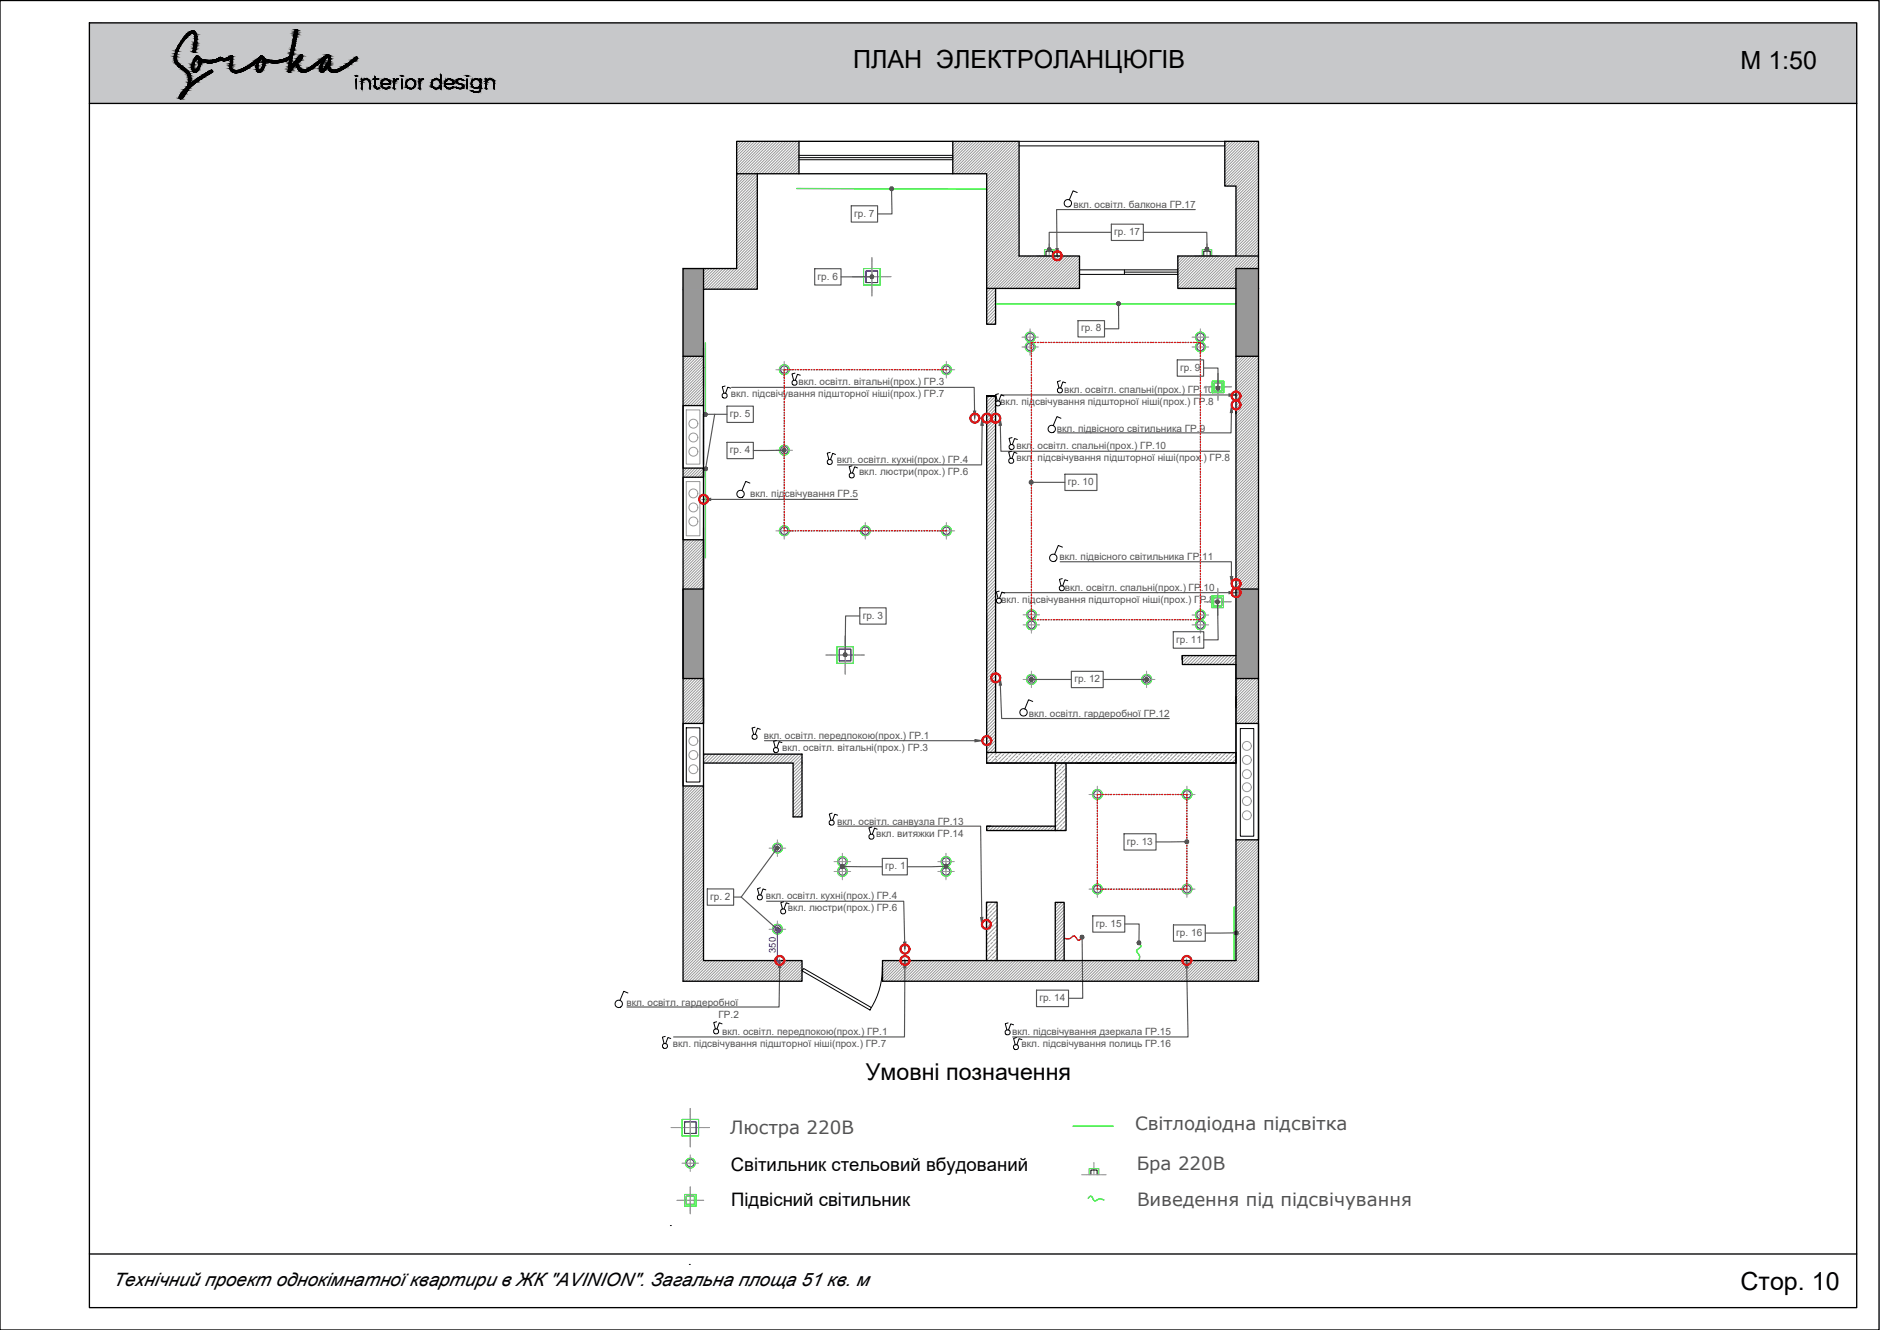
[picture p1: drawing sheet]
<svg xmlns="http://www.w3.org/2000/svg" width="420mm" height="297mm" viewBox="0 0 420 297" stroke-linecap="round" stroke-linejoin="round" font-family="sans-serif">
<defs><g id="words">
<g font-size="5.6">
<text x="190.7" y="15.1">ПЛАН ЭЛЕКТРОЛАНЦЮГІВ</text>
<text x="389" y="15.4">М 1:50</text>
<text x="389" y="288.1">Стор. 10</text>
</g>
<text font-size="5.2" x="193.5" y="241.3">Умовні позначення</text>
<text font-size="4.2" x="25.2" y="287.1">Технічний проект однокімнатної квартири в ЖК &quot;AVINION&quot;. Загальна площа 51 кв. м</text>
<g font-size="4.1" fill="#545454">
<text x="163.2" y="253.2">Люстра 220В</text>
<text x="253.7" y="252.5">Світлодіодна підсвітка</text>
<text x="254" y="261.4">Бра 220В</text>
<text x="254.1" y="269.4">Виведення під підсвічування</text>
</g>
<g font-size="4.1">
<text x="163.3" y="261.6">Світильник стельовий вбудований</text>
<text x="163.4" y="269.4">Підвісний світильник</text>
</g>
<g font-size="2.2" fill="#545454">
<text x="239.9" y="46.5">вкл. освітл. балкона ГР.17</text>
<text x="190.9" y="48.4">гр. 7</text>
<text x="249" y="52.5">гр. 17</text>
<text x="182.7" y="62.4">гр. 6</text>
<text x="241.6" y="74">гр. 8</text>
<text x="263.7" y="82.8">гр. 9</text>
<text x="163.4" y="88.8">вкл. підсвічування підшторної ніші(прох.) ГР.7</text>
<text x="178.5" y="86.1">вкл. освітл. вітальні(прох.) ГР.3</text>
<text x="237.8" y="87.8">вкл. освітл. спальні(прох.) ГР.10</text>
<text x="163.1" y="93.1">гр. 5</text>
<text x="223.6" y="90.5">вкл. підсвічування підшторної ніші(прох.) ГР.8</text>
<text x="163.1" y="101.2">гр. 4</text>
<text x="227.2" y="100.3">вкл. освітл. спальні(прох.) ГР.10</text>
<text x="236.2" y="96.4">вкл. підвісного світильника ГР.9</text>
<text x="187" y="103.4">вкл. освітл. кухні(прох.) ГР.4</text>
<text x="192" y="106.1">вкл. люстри(прох.) ГР.6</text>
<text x="227.2" y="103">вкл. підсвічування підшторної ніші(прох.) ГР.8</text>
<text x="167.6" y="111.1">вкл. підсвічування ГР.5</text>
<text x="238.7" y="108.3">гр. 10</text>
<text x="236.8" y="125.1">вкл. підвісного світильника ГР.11</text>
<text x="238" y="131.9">вкл. освітл. спальні(прох.) ГР.10</text>
<text x="223.8" y="134.6">вкл. підсвічування підшторної ніші(прох.) ГР.8</text>
<text x="192.8" y="138.2">гр. 3</text>
<text x="262.8" y="143.5">гр. 11</text>
<text x="240.1" y="152.3">гр. 12</text>
<text x="230" y="160">вкл. освітл. гардеробної ГР.12</text>
<text x="170.7" y="165">вкл. освітл. передпокою(прох.) ГР.1</text>
<text x="174.8" y="167.7">вкл. освітл. вітальні(прох.) ГР.3</text>
<text x="187.1" y="184.2">вкл. освітл. санвузла ГР.13</text>
<text x="195.8" y="186.8">вкл. витяжки ГР.14</text>
<text x="251.8" y="188.6">гр. 13</text>
<text x="197.8" y="194.1">гр. 1</text>
<text x="158.7" y="200.9">гр. 2</text>
<text x="171.2" y="200.8">вкл. освітл. кухні(прох.) ГР.4</text>
<text x="176.1" y="203.5">вкл. люстри(прох.) ГР.6</text>
<text x="244.9" y="207">гр. 15</text>
<text x="262.9" y="209">гр. 16</text>
<text x="140" y="224.6">вкл. освітл. гардеробної</text>
<text x="160.6" y="227.3">ГР.2</text>
<text x="232.3" y="223.5">гр. 14</text>
<text x="150.4" y="233.8">вкл. підсвічування підшторної ніші(прох.) ГР.7</text>
<text x="161.4" y="231.1">вкл. освітл. передпокою(прох.) ГР.1</text>
<text x="226.2" y="231.1">вкл. підсвічування дзеркала ГР.15</text>
<text x="228.3" y="233.8">вкл. підсвічування полиць ГР.16</text>
</g>
<text font-size="2.1" fill="#250095" x="173.4" y="212.8" transform="rotate(-90 173.4 212.8)">350</text>
</g></defs>
<path d="M20 5.1l395 18v-18zM20 5.1l395 18h-395z" fill="#c7c8ca" stroke="#c7c8ca" stroke-width=".22"/>
<g fill="none" stroke="#989898" stroke-width=".22">
<path d="M164.9 31.6l-.3 .2M165.5 31.6l-.9 .9M166.2 31.6l-1.6 1.5M166.8 31.6l-2.2 2.1M167.4 31.6l-2.8 2.7M168 31.6l-3.4 3.4M168.7 31.6l-4.1 4M169.2 39.1l-4.6 4.7M169.2 39.8l-4.6 4.6M169.3 31.6l-4.7 4.6M169.9 31.6l-5.3 5.3M170.6 31.6l-6 5.9"/>
<path d="M171.2 31.6l-6.6 6.5M171.8 31.6l-7.2 7.1M172.4 31.6l-7.8 7.8M173.1 31.6l-8.5 8.4M173.7 31.6l-9.1 9M174.3 31.6l-9.7 9.7M175 31.6l-10.4 10.3M175.6 31.6l-11 10.9M176.2 31.6l-11.6 11.5M176.8 31.6l-7.2 7.2M177.5 31.6l-7.3 7.2M178.1 31.6l-7.2 7.2"/>
<path d="M178.6 31.7l-7.1 7.1M178.6 32.4l-6.5 6.4M178.6 33l-5.9 5.8M178.6 33.6l-5.2 5.2M178.6 34.3l-4.6 4.5M178.6 34.9l-4 3.9M178.6 35.5l-3.3 3.3M178.6 36.1l-2.7 2.7M178.6 36.8l-2.1 2M178.6 37.4l-1.5 1.4M178.6 38l-.8 .8M178.6 38.7l-.2 .1"/>
<path d="M213.3 31.6l-.4 .3M213.9 31.6l-1 .9M214.5 31.6l-1.6 1.6M215.2 31.6l-2.3 2.2M215.8 31.6l-2.9 2.8M216.5 31.6l-3.6 3.5M217.1 31.6l-4.2 4.1M217.7 31.6l-4.8 4.7M218.3 31.6l-5.4 5.3M218.9 31.6l-6 6M219.6 31.6l-6.7 6.6M220.2 31.6l-7.2 7.2"/>
<path d="M220.9 31.6l-7.3 7.2M221.5 31.6l-7.3 7.2M222.1 31.6l-7.3 7.2M222.7 31.6l-7.2 7.2M223.4 31.6l-7.3 7.2M224 31.6l-7.3 7.2M224.6 31.6l-7.2 7.2M225.3 31.6l-7.3 7.2M225.8 31.6l-7.2 7.2M226.5 31.6l-7.3 7.2M227.1 31.6l-7.2 7.2M227.8 31.6l-7.3 7.2"/>
<path d="M227.8 32.2l-7.3 7.2M227.8 32.8l-7.3 7.3M227.8 33.5l-7.3 7.2M227.8 34.1l-7.3 7.2M227.8 34.7l-7.3 7.3M227.8 35.3l-7.3 7.3M227.8 36l-7.3 7.2M227.8 36.6l-7.3 7.2M227.8 37.2l-7.3 7.3M227.8 37.9l-7.3 7.2M227.8 38.5l-7.3 7.2M227.8 39.1l-7.3 7.2"/>
<path d="M227.8 39.7l-7.3 7.3M274.3 31.6l-.6 .5M274.9 31.6l-1.2 1.1M275.5 31.6l-1.8 1.7M276.1 31.6l-2.4 2.4M276.8 31.6l-3.1 3M277.4 31.6l-3.7 3.6M278 31.6l-4.3 4.3M278.7 31.6l-5 4.9M279.3 31.6l-5.6 5.5M279.9 31.6l-6.2 6.1M280.5 31.6l-6.8 6.8"/>
<path d="M281.2 31.6l-7.5 7.4M281.3 32.2l-7.6 7.5M281.3 32.8l-7.6 7.5M281.3 33.4l-7.6 7.5M281.3 34l-7.6 7.5M281.3 34.7l-7 6.9M281.3 35.3l-6.3 6.3M281.3 35.9l-5.7 5.7M281.3 36.5l-5.1 5.1M281.3 37.2l-5.1 4.9M281.3 37.8l-5.1 5M281.3 38.4l-5.1 5"/>
<path d="M281.3 39.1l-5.1 5M281.3 39.7l-5.1 5M157.9 60l-.7 .6M158.5 60l-1.3 1.2M159.1 60l-1.9 1.8M159.8 60l-2.6 2.5M160.4 60l-3.2 3.1M161 60l-3.8 3.7M161.6 60l-4.4 4.4M162.3 60l-4.7 4.6M162.9 60l-4.6 4.6M163.5 60l-4.6 4.6"/>
<path d="M164.2 60l-4.6 4.6M169.2 40.4l-4.6 4.6M169.2 41l-4.6 4.7M169.2 41.7l-4.6 4.6M169.2 42.3l-4.6 4.6M169.2 42.9l-4.6 4.6M169.2 43.5l-4.6 4.7M169.2 44.2l-4.6 4.6M169.2 44.8l-4.6 4.6M169.2 45.5l-4.6 4.5M169.2 46.1l-4.6 4.6M169.2 46.7l-4.6 4.6"/>
<path d="M169.2 47.3l-4.6 4.6M169.2 47.9l-4.6 4.7M169.2 48.6l-4.6 4.6M169.2 49.2l-4.6 4.6M169.2 49.9l-4.6 4.5M169.2 50.5l-4.6 4.6M169.2 51.1l-4.6 4.6M169.2 51.7l-4.6 4.6M169.2 52.4l-4.6 4.6M169.2 53l-4.6 4.6M169.2 53.6l-4.6 4.6M169.2 54.3l-4.6 4.5"/>
<path d="M169.2 54.9l-4.6 4.6M169.2 55.5l-9 9.1M169.2 56.1l-8.4 8.5M169.2 56.8l-7.7 7.8M169.2 57.4l-7.1 7.2M169.2 58l-6.5 6.6M169.2 58.7l-5.9 5.9M169.2 59.3l-5.2 5.3M169.2 59.9l-4.6 4.7M227.8 40.4l-7.3 7.2M227.8 41l-7.3 7.2M227.8 41.6l-7.3 7.3"/>
<path d="M227.8 42.3l-7.3 7.2M227.8 42.9l-7.3 7.3M227.8 43.5l-7.3 7.2M227.8 44.1l-7.3 7.3M227.8 44.8l-7.3 7.2M227.8 45.4l-7.3 7.2M227.8 46l-7.3 7.3M227.8 46.7l-7.3 7.2M227.8 47.3l-7.3 7.2M227.8 47.9l-7.3 7.2M227.8 48.5l-7.3 7.3M227.8 49.2l-7.3 7.2"/>
<path d="M227.8 49.8l-7.3 7.3M227.8 50.4l-7.3 7.3M227.8 51.1l-7.3 7.2M227.8 51.7l-7.3 7.2M227.8 52.3l-7.3 7.2M227.8 52.9l-7.3 7.3M227.8 53.6l-7.3 7.2M227.8 54.2l-7.3 7.3M227.8 54.8l-7.3 7.3M227.8 55.4l-7.3 7.3M227.8 56.1l-7.3 7.2M227.8 56.7l-7.3 7.3"/>
<path d="M227.9 57.2l-7.4 7.4M228.6 57.2l-7.3 7.2M229.2 57.2l-7.2 7.2M229.8 57.2l-7.2 7.2M230.4 57.2l-7.2 7.2M231.1 57.2l-7.3 7.2M231.7 57.2l-7.2 7.2M232.3 57.2l-7.2 7.2M233 57.2l-7.3 7.2M233.6 57.2l-7.2 7.2M234.2 57.2l-7.2 7.2M234.8 57.2l-7.2 7.2"/>
<path d="M235.5 57.2l-7.3 7.2M236.1 57.2l-7.2 7.2M236.7 57.2l-7.2 7.2M237.4 57.2l-7.3 7.2M238 57.2l-7.2 7.2M238.6 57.2l-7.2 7.2M239.2 57.2l-7.2 7.2M239.9 57.2l-7.3 7.2M240.5 57.2l-7.2 7.2M241.1 57.2l-7.2 7.2M241.3 57.7l-6.8 6.7M241.3 58.3l-6.1 6.1"/>
<path d="M241.3 59l-5.5 5.4M241.3 59.5l-4.9 4.9M263.7 57.2l-.5 .5M264.4 57.2l-1.2 1.1M265 57.2l-1.8 1.8M265.6 57.2l-2.4 2.3M266.3 57.2l-3.1 3M266.9 57.2l-3.7 3.6M267.5 57.2l-4.3 4.3M268.1 57.2l-4.9 4.9M268.8 57.2l-5.6 5.5M269.4 57.2l-6.2 6.1"/>
<path d="M270 57.2l-6.8 6.8M270.7 57.2l-7.3 7.2M271.3 57.2l-7.2 7.2M271.9 57.2l-7.2 7.2M272.5 57.2l-7.2 7.2M273.2 57.2l-7.3 7.2M273.8 57.2l-7.2 7.2M274.4 57.2l-7.2 7.2M275.1 57.2l-7.3 7.2M275.7 57.2l-7.2 7.2M281.3 52.3l-12.2 12.1M281.3 52.9l-11.6 11.5"/>
<path d="M281.3 53.5l-11 10.9M281.3 54.1l-10.3 10.3M281.3 54.8l-9.7 9.6M281.3 40.3l-5.1 5M281.3 40.9l-5.1 5M281.3 41.6l-5.1 5M281.3 42.2l-5.1 5M281.3 42.8l-5.1 5M281.3 43.5l-5.1 5M281.3 44.1l-5.1 5M281.3 44.7l-5.1 5M281.3 45.3l-5.1 5"/>
<path d="M281.3 46l-5.1 5M281.3 46.6l-5.1 5M281.3 47.2l-5.1 5M281.3 47.9l-5.1 5M281.3 48.5l-5.1 5M281.3 49.1l-5.1 5M281.3 49.7l-5.1 5M281.3 50.4l-5.1 5M281.3 51l-5.1 5M281.3 51.6l-5.1 5M281.3 55.4l-4.6 4.6M281.3 56l-4 4"/>
<path d="M281.3 56.7l-3.4 3.3M281.3 57.3l-2.7 2.7M281.3 57.9l-2.1 2.1M281.3 58.5l-1.5 1.5M281.3 59.2l-.8 .8M281.3 59.8l-.2 .2M152.7 79.6v.1M153.4 79.6l-.7 .7M154 79.6l-1.3 1.3M154.6 79.6l-1.9 1.9M155.2 79.6l-2.5 2.6M155.9 79.6l-3.2 3.2"/>
<path d="M156.5 79.6l-3.8 3.8M157.1 79.6l-4.4 4.5M169.2 60.5l-4 4.1M169.2 61.2l-3.4 3.4M169.2 61.8l-2.7 2.8M169.2 62.4l-2.1 2.2M169.2 63.1l-1.5 1.5M169.2 63.7l-.8 .9M169.2 64.3l-.2 .3M221.4 64.4l-.9 .9M222.2 64.4l-1.7 1.7M222.5 64.8l-2 2"/>
<path d="M222.5 65.5l-2 2M222.5 66.2l-2 2M222.5 66.9l-2 2M222.5 67.6l-2 2.1M222.5 68.4l-2 2M222.5 69.1l-2 2M222.5 69.8l-2 2M222.5 70.5l-1.9 1.9M222.5 71.2l-1.1 1.2M222.5 72l-.4 .4M241.3 60.2l-4.3 4.2M241.3 60.8l-3.6 3.6"/>
<path d="M241.3 61.5l-3 2.9M241.3 62.1l-2.4 2.3M241.3 62.7l-1.7 1.7M241.3 63.3l-1.1 1.1M241.3 64l-.5 .4M276.2 60.4l-4 4M276.2 61l-3.3 3.4M276.2 61.7l-2.7 2.7M276.2 62.3l-2.1 2.1M276.2 62.9l-1.5 1.5M276.2 63.5l-.8 .9M276.2 64.2l-.2 .2"/>
<path d="M276.6 79.6l-.4 .3M277.2 79.6l-1 .9M277.8 79.6l-1.6 1.5M278.4 79.6l-2.2 2.2M279.1 79.6l-2.9 2.8M279.7 79.6l-3.5 3.4M280.3 79.6l-4.1 4M281 79.6l-4.8 4.7M281.3 79.9l-5.1 5M153.4 91.6h3v12.1h-3zM157.2 80.1l-4.5 4.6M157.2 80.7l-4.5 4.6"/>
<path d="M157.2 81.3l-4.5 4.6M157.2 81.9l-4.5 4.7M157.2 82.6l-4.5 4.6M157.2 83.2l-4.5 4.6M157.2 83.8l-4.5 4.7M157.2 84.5l-4.5 4.6M157.2 85.1l-4.5 4.6M157.2 85.7l-4.5 4.6M157.2 86.3l-4.2 4.3M157.2 87l-3.5 3.6M157.2 87.6l-2.9 3M157.2 88.3l-2.3 2.3"/>
<path d="M157.2 88.9l-1.6 1.7M157.2 89.5l-1 1.1M157.2 90.1l-.4 .5M221.1 88.4l-.6 .7M221.9 88.4l-1.4 1.4M222.5 88.5l-2 2M222.5 89.2l-2 2M222.5 89.9l-2 2M222.5 90.6l-2 2.1M222.5 91.3l-2 2.1M222.5 92.1l-2 2M222.5 92.8l-2 2"/>
<path d="M222.5 93.5l-2 2M222.5 94.2l-2 2M222.5 94.9l-2 2M222.5 95.7l-2 1.9M222.5 96.4l-2 2M222.5 97.1l-2 2M222.5 97.8l-2 2M222.5 98.5l-2 2M222.5 99.3l-2 1.9M222.5 100l-2 2M281.3 80.5l-5.1 5M281.3 81.2l-5.1 5"/>
<path d="M281.3 81.8l-5.1 5M281.3 82.4l-5.1 5M281.3 83l-5.1 5M281.3 83.7l-5.1 5M281.3 84.3l-5.1 5M281.3 84.9l-5.1 5M281.3 85.6l-5.1 5M281.3 86.2l-5.1 5M281.3 86.8l-5.1 5M281.3 87.4l-5.1 5M281.3 88.1l-5.1 5M281.3 88.7l-5.1 5"/>
<path d="M281.3 89.4l-5.1 4.9M281.3 90l-5.1 5M281.3 90.6l-5.1 5M281.3 91.2l-5.1 5M281.3 91.8l-5.1 5M281.3 92.5l-5.1 5M281.3 93.1l-5.1 5M281.3 93.8l-5.1 4.9M281.3 94.3l-5.1 5.1M281.3 95l-5.1 5M281.3 95.6l-5.1 5M281.3 96.3l-5.1 4.9"/>
<path d="M281.3 96.9l-5.1 5M281.3 97.5l-5.1 5M281.3 98.2l-5.1 5M281.3 98.7l-5.1 5M281.3 99.4l-5.1 5M152.9 104.5l-.2 .3M153.4 107.6h3v12.1h-3zM153.5 104.5l-.8 .9M154.1 104.5l-1.4 1.5M154.8 104.5l-2.1 2.1M155.4 104.5l-2 2.1M156 104.5l-2 2.1"/>
<path d="M156.6 104.5l-2 2.1M157.2 104.6l-1.9 2M157.2 105.2l-1.3 1.4M157.2 105.9l-.7 .7M157.2 106.5l-.1 .1M222.5 118l-2 1.9M222.5 115.1l-2 2M222.5 115.8l-2 2M222.5 116.5l-2 2M222.5 117.2l-2 2M222.5 118.7l-2 1.9M222.5 119.4l-2 2"/>
<path d="M222.5 102.9l-2 1.9M222.5 107.2l-2 2M222.5 103.6l-2 2M222.5 104.3l-2 2M222.5 106.5l-2 1.9M222.5 107.9l-2 2M222.5 108.6l-2 2M222.5 109.3l-2 2M222.5 110.1l-2 1.9M222.5 110.8l-2 2M222.5 113.7l-2 1.9M222.5 114.4l-2 2"/>
<path d="M222.5 100.7l-2 2M222.5 101.4l-2 2M222.5 102.1l-2 2M222.5 105l-2 2M222.5 105.7l-2 2M222.5 111.5l-2 2M222.5 112.2l-2 2M222.5 112.9l-2 2M281.3 100l-5.1 5M281.3 100.7l-5.1 4.9M281.3 101.3l-5.1 5M281.3 101.9l-5.1 5"/>
<path d="M281.3 102.5l-5.1 5.1M281.3 103.2l-5.1 4.9M281.3 103.8l-5.1 5M281.3 104.4l-5.1 5M281.3 105.1l-5.1 5M281.3 105.7l-5.1 5M281.3 106.3l-5.1 5M281.3 106.9l-5.1 5.1M281.3 107.6l-5.1 5M281.3 108.2l-5.1 5M281.3 108.8l-5.1 5M281.3 109.5l-5.1 5"/>
<path d="M281.3 110.1l-5.1 5M281.3 110.7l-5.1 5M281.3 111.3l-5.1 5M281.3 112l-5.1 5M281.3 112.6l-5.1 5M281.3 113.2l-5.1 5M281.3 113.9l-5.1 5M281.3 114.5l-5.1 5M281.3 115.1l-5.1 5M281.3 115.7l-5.1 5M281.3 116.4l-5.1 5M281.3 117l-5.1 5"/>
<path d="M281.3 117.6l-5.1 5M281.3 118.3l-5.1 5M281.3 118.9l-5.1 5M281.3 119.5l-5.1 5M153.2 120.6l-.5 .5M153.8 120.6l-1.1 1.1M154.5 120.6l-1.8 1.8M155.1 120.6l-2.4 2.4M155.7 120.6l-3 3M156.3 120.6l-3.6 3.7M157 120.6l-4.3 4.3M157.2 120.9l-4.5 4.6"/>
<path d="M157.2 121.6l-4.5 4.5M157.2 122.2l-4.5 4.6M157.2 122.8l-4.5 4.6M157.2 123.4l-4.5 4.6M157.2 124.1l-4.5 4.6M157.2 124.7l-4.5 4.6M157.2 125.3l-4.5 4.6M157.2 126l-4.5 4.5M157.2 126.6l-4.5 4.6M157.2 127.2l-4.3 4.4M157.2 127.8l-3.7 3.8M157.2 128.5l-3 3.1"/>
<path d="M157.2 129.1l-2.4 2.5M157.2 129.7l-1.8 1.9M157.2 130.4l-1.2 1.2M157.2 131l-.5 .6M222.5 123l-2 2M222.5 127.3l-2 2M222.5 123.7l-2 2M222.5 124.4l-2 2M222.5 125.2l-2 1.9M222.5 125.9l-2 1.9M222.5 126.6l-2 2M222.5 128l-2 2"/>
<path d="M222.5 120.1l-2 2M222.5 120.8l-2 2M222.5 121.6l-2 1.9M222.5 122.3l-2 1.9M222.5 128.8l-2 1.9M222.5 129.5l-2 1.9M222.5 130.2l-2 2M222.5 130.9l-2 2M222.5 131.6l-2 2M222.5 132.3l-2 2M222.5 133l-2 2M222.5 133.8l-2 1.9"/>
<path d="M222.5 134.5l-2 2M222.5 135.2l-2 2M222.5 135.9l-2 2M222.5 136.6l-2 2M222.5 137.4l-2 1.9M222.5 138.1l-2 2M222.5 138.8l-2 1.9M222.5 139.5l-2 2M281.3 120.1l-5.1 5M281.3 120.8l-5.1 5M281.3 121.4l-5.1 5M281.3 122l-5.1 5"/>
<path d="M281.3 122.7l-5.1 5M281.3 123.3l-5.1 5M281.3 123.9l-5.1 5M281.3 124.5l-5.1 5M281.3 125.2l-5.1 5M281.3 125.8l-5.1 5M281.3 126.4l-5.1 5M281.3 127.1l-4.6 4.5M281.3 127.7l-3.9 3.9M281.3 128.3l-3.3 3.3M281.3 128.9l-2.7 2.7M281.3 129.6l-2.1 2"/>
<path d="M281.3 130.2l-1.4 1.4M281.3 130.8l-.8 .8M281.3 131.4l-.2 .2M153 151.5l-.3 .4M153.6 151.5l-.9 1.1M154.3 151.5l-1.6 1.7M154.9 151.5l-2.2 2.3M155.5 151.5l-2.8 3M156.2 151.5l-3.5 3.6M156.8 151.5l-4.1 4.2M157.2 151.7l-4.5 4.6M157.2 152.3l-4.5 4.7"/>
<path d="M157.2 153l-4.5 4.6M157.2 153.6l-4.5 4.6M157.2 154.2l-4.5 4.6M157.2 154.9l-4.5 4.6M157.2 155.5l-4.5 4.6M157.2 156.1l-4.5 4.6M157.2 156.7l-4.5 4.7M157.2 157.4l-4.1 4.2M157.2 158l-3.5 3.6M157.2 158.7l-2.9 2.9M157.2 159.3l-2.3 2.3M157.2 159.9l-1.6 1.7"/>
<path d="M222.5 153.2l-2 1.9M222.5 140.2l-2 2M222.5 141l-2 1.9M222.5 141.7l-2 1.9M222.5 142.4l-2 1.9M222.5 143.1l-2 2M222.5 143.8l-2 2M222.5 144.6l-2 1.9M222.5 145.3l-2 1.9M222.5 146l-2 1.9M222.5 146.7l-2 2M222.5 147.4l-2 2"/>
<path d="M222.5 148.2l-2 1.9M222.5 148.9l-2 1.9M222.5 149.6l-2 1.9M222.5 150.3l-2 2M222.5 151l-2 2M222.5 151.8l-2 1.9M222.5 152.5l-2 1.9M222.5 153.9l-2 2M222.5 154.6l-2 2M222.5 155.3l-2 2M222.5 156.1l-2 1.9M222.5 156.8l-2 1.9"/>
<path d="M222.5 157.5l-2 2M222.5 158.2l-2 2M222.5 158.9l-2 2M222.5 159.7l-2 1.9M264.4 146.4l-.2 .2M265.1 146.4l-.9 .9M265.9 146.4l-1.7 1.6M266.6 146.4l-2 2M267.3 146.4l-2 2M268 146.4l-2 2M268.7 146.4l-2 2M269.5 146.4l-2 2"/>
<path d="M270.2 146.4l-2 2M270.9 146.4l-2 2M271.6 146.4l-2 2M272.3 146.4l-2 2M273 146.4l-1.9 2M273.7 146.4l-1.9 2M274.4 146.4l-1.9 2M275.2 146.4l-2 2M275.9 146.4l-2 2M276.2 146.8l-1.5 1.6M276.2 147.6l-.8 .8M276.2 148.2l-.1 .2"/>
<path d="M276.9 151.5l-.7 .7M277.5 151.5l-1.3 1.3M278.1 151.5l-1.9 1.9M278.7 151.5l-2.5 2.5M279.4 151.5l-3.2 3.2M280 151.5l-3.8 3.8M280.6 151.5l-4.4 4.4M281.3 151.6l-5.1 5M281.3 152.2l-5.1 5M281.3 152.8l-5.1 5M281.3 153.4l-5.1 5M281.3 154.1l-5.1 5"/>
<path d="M281.3 154.7l-5.1 5M281.3 155.3l-5.1 5M281.3 156l-5.1 5M281.3 156.6l-5 5M281.3 157.2l-4.4 4.4M281.3 157.8l-3.8 3.8M281.3 158.5l-3.1 3.1M281.3 159.1l-2.5 2.5M281.3 159.8l-1.9 1.8M152.9 175.5l-.2 .3M153.5 175.5l-.8 .9M154.2 175.5l-1.5 1.6"/>
<path d="M154.8 175.5l-2.1 2.2M155.4 175.5l-2.7 2.8M156 175.5l-3.3 3.5M156.7 175.5l-4 4.1M157.2 160.5l-1 1.1M157.2 161.1l-.4 .5M157.2 175.6l-4.5 4.6M157.2 176.2l-4.5 4.6M157.2 176.9l-4.5 4.6M157.2 177.5l-4.5 4.6M157.2 178.1l-4.5 4.6M157.2 178.8l-4.5 4.6"/>
<path d="M157.2 179.4l-4.5 4.6M157.7 168.4l-.5 .5M158.4 168.4l-1.2 1.2M159.1 168.4l-1.9 1.9M159.9 168.4l-2 2M160.6 168.4l-2 2M161.3 168.4l-2 2M162 168.4l-2 2M162.7 168.4l-2 2M163.4 168.4l-1.9 2M164.2 168.4l-2 2M164.9 168.4l-2 2"/>
<path d="M165.6 168.4l-2 2M166.3 168.4l-2 2M167 168.4l-1.9 2M167.8 168.4l-2 2M168.5 168.4l-2 2M169.2 168.4l-2 2M169.9 168.4l-2 2M170.6 168.4l-2 2M171.4 168.4l-2.1 2M172.1 168.4l-2 2M172.8 168.4l-2 2M173.5 168.4l-2 2"/>
<path d="M174.2 168.4l-2 2M175 168.4l-2.1 2M175.7 168.4l-2 2M176.4 168.4l-2 2M177.1 168.4l-2 2M177.2 170.4h.1M177.8 168.4l-2 2M178.5 168.4l-2 2M179.2 170.6l-2 2M179.2 168.4l-2 2M179.2 169.1l-2 2M179.2 169.9l-2 2"/>
<path d="M179.2 171.3l-2 2M179.2 172l-2 2M179.2 172.7l-2 2M179.2 173.5l-2 2M179.2 174.2l-2 2M179.2 174.9l-2 2M179.2 175.6l-2 2M179.2 176.3l-2 2M179.2 177.1l-2 2M179.2 177.8l-2 2M179.2 178.5l-2 2M179.2 179.2l-2 2"/>
<path d="M179.2 179.9l-2 2M220.7 170.2l-.2 .2M221.1 168l-.4 .4M221.4 169.6l-.5 .4M222 168.9l-.4 .4M222.4 167.6l-1.9 1.9M222.4 164.7l-1.9 1.9M222.4 165.4l-1.9 1.9M222.4 166.1l-1.8 1.9M222.4 166.9l-1.1 1.1M222.5 160.4l-2 1.9M222.5 161.1l-2 2"/>
<path d="M222.5 161.8l-2 1.9M222.5 162.5l-2 2M222.5 163.3l-2 1.9M222.5 164l-2 1.9M222.5 168.2h.1M222.5 168.9h.1M222.5 169.7h.1M222.7 168.2l-.4 .4M223 169.8l-.5 .4M223.6 169.1l-.4 .5M223.8 168l-2.4 2.4M224.3 168.4l-.4 .5"/>
<path d="M224.5 170l-.4 .4M224.7 168l-.2 .2M225.2 169.3l-.5 .5M225.6 168l-2.4 2.4M225.9 168.6l-.5 .5M226.1 170.2l-.2 .2M226.5 168l-.4 .4M226.8 169.6l-.5 .4M227.4 168l-2.4 2.4M227.5 168.9l-.5 .4M228.1 168.2l-.4 .4M228.3 169.8l-.4 .4"/>
<path d="M229 169.1l-.4 .5M229.2 168l-2.4 2.4M229.7 168.4l-.5 .5M229.9 170l-.4 .4M230.1 168l-.2 .2M230.6 169.3l-.5 .5M231 168l-2.4 2.4M231.3 168.6l-.5 .5M231.5 170.2l-.2 .2M231.9 168l-.4 .4M232.2 169.6l-.5 .4M232.8 168l-2.4 2.4"/>
<path d="M232.8 168.9l-.4 .4M233.5 168.2l-.5 .4M233.7 169.8l-.4 .4M234.4 169.1l-.4 .5M234.6 168l-2.4 2.4M235.1 168.4l-.5 .5M235.3 170l-.4 .4M235.5 168l-.2 .2M236 169.3l-.5 .5M236 174.7l-.2 .2M236.2 170.9l-.4 .4M236.2 176.3l-.4 .3"/>
<path d="M236.4 168l-2.4 2.4M236.4 172.5l-.4 .4M236.4 177.9l-.4 .4M236.6 168.6l-.4 .5M236.6 174.1l-.4 .4M236.6 179.4l-.4 .5M236.9 170.2l-.5 .5M236.9 175.6l-.5 .5M237.1 171.8l-.5 .4M237.1 177.2l-.5 .4M237.3 168l-.4 .4M237.3 173.4l-.4 .4"/>
<path d="M237.3 178.8l-.4 .4M237.5 169.6l-.4 .4M237.5 174.9l-.4 .5M237.8 171.1l-.5 .5M237.8 176.5l-.5 .4M238 172.7l-.5 .4M238 178.1l-.5 .4M238.2 168l-2.4 2.4M238.2 168.9l-.4 .4M238.2 172.5h.1M238.2 174.3l-.4 .4M238.2 179.6l-.4 .5"/>
<path d="M238.3 176.9l-2.5 2.5M238.3 173.3l-2.5 2.5M238.3 171.6l-2.5 2.3M238.3 175.2l-2.5 2.3M238.3 178.7l-2.5 2.4M238.3 170.6l-.3 .3M238.3 176.1l-.3 .2M238.3 177.8l-.1 .1M238.9 168.2l-.4 .4M239.1 169.8l-.4 .4M239.8 169.1l-.4 .5M239.9 168l-4.1 4.2"/>
<path d="M240.5 168.4l-.5 .5M240.7 170l-.4 .4M240.9 168l-.2 .2M241.4 169.3l-.5 .5M241.8 168l-2.4 2.4M242 168.6l-.4 .5M242.3 170.2l-.2 .2M242.7 168l-.4 .4M243 169.6l-.5 .4M243.5 168l-2.3 2.4M243.6 168.9l-.4 .4M244.3 168.2l-.5 .4"/>
<path d="M244.5 169.8l-.4 .4M245.2 169.1l-.5 .5M245.4 168l-2.4 2.4M245.9 168.4l-.5 .5M246.1 170l-.4 .4M246.3 168l-.2 .2M246.8 169.3l-.5 .5M247.1 168l-2.3 2.4M247.4 168.6l-.4 .5M247.6 170.2l-.2 .2M248 168l-.4 .4M248.3 169.6l-.4 .4"/>
<path d="M248.9 168l-2.4 2.4M249 168.9l-.5 .4M249.7 168.2l-.5 .4M249.9 169.8l-.5 .4M250.6 169.1l-.5 .5M250.7 168l-2.4 2.4M251.2 168.4l-.4 .5M251.5 170l-.5 .4M251.6 168l-.1 .2M252.1 169.3l-.4 .5M252.5 168l-2.4 2.4M252.8 168.6l-.5 .5"/>
<path d="M253 170.2l-.2 .2M253.4 168l-.4 .4M253.7 169.6l-.4 .4M254.3 168l-2.4 2.4M254.4 168.9l-.4 .4M255.1 168.2l-.5 .4M255.3 169.8l-.5 .4M255.9 169.1l-.4 .5M256.1 168l-2.4 2.4M256.6 168.4l-.4 .5M256.8 170l-.4 .4M257 168l-.2 .2"/>
<path d="M257.5 169.3l-.4 .5M257.9 168l-2.4 2.4M258.2 168.6l-.4 .5M258.4 170.2l-.2 .2M258.8 168l-.4 .4M259.1 169.6l-.4 .4M259.7 168l-2.4 2.4M259.8 168.9l-.5 .4M260.4 168.2l-.4 .4M260.7 169.8l-.5 .4M261.4 169.1l-.5 .5M261.5 168l-2.4 2.4"/>
<path d="M262 168.4l-.4 .5M262.3 170l-.5 .4M262.4 168l-.1 .2M262.9 169.3l-.4 .5M263.3 168l-2.4 2.4M263.6 168.6l-.5 .5M263.8 170.2l-.2 .2M264.2 168l-.4 .4M264.5 169.6l-.5 .4M265.1 168l-2.4 2.4M265.2 168.9l-.5 .4M265.9 168.2l-.5 .4"/>
<path d="M266.1 169.8l-.5 .4M266.7 169.1l-.4 .5M266.9 168l-2.4 2.4M267.4 168.4l-.4 .5M267.6 170l-.4 .4M267.8 168.1l-.2 .1M268.3 169.3l-.5 .5M268.6 168.1l-2.3 2.3M269 168.6l-.5 .5M269.2 170.2l-.2 .2M269.5 168.1l-.3 .3M269.9 169.6l-.5 .4"/>
<path d="M270.5 168l-2.4 2.4M270.6 168.9l-.5 .4M271.2 168.2l-.4 .4M271.4 169.8l-.4 .4M272.1 169.1l-.4 .5M272.3 168l-2.4 2.4M272.8 168.4l-.5 .5M273 170l-.4 .4M273.2 168l-.2 .2M273.7 169.3l-.4 .5M274.1 168l-2.4 2.4M274.4 168.6l-.5 .5"/>
<path d="M274.6 170.2l-.2 .2M275 168l-.4 .4M275.3 169.6l-.5 .4M275.8 168l-2.3 2.4M275.9 168.9l-.4 .4M276.2 169.5l-.9 .9M276.2 168.6h.1M281.3 160.3l-1.3 1.3M281.3 161l-.6 .6M157.2 180l-4.5 4.6M157.2 180.6l-4.5 4.6M157.2 181.3l-4.5 4.6"/>
<path d="M157.2 181.9l-4.5 4.6M157.2 182.5l-4.5 4.6M157.2 183.2l-4.5 4.5M157.2 183.8l-4.5 4.6M157.2 184.4l-4.5 4.6M157.2 185l-4.5 4.6M157.2 185.7l-4.5 4.6M157.2 186.3l-4.5 4.6M157.2 186.9l-4.5 4.6M157.2 187.6l-4.5 4.5M157.2 188.2l-4.5 4.6M157.2 188.8l-4.5 4.6"/>
<path d="M157.2 189.4l-4.5 4.6M157.2 190.1l-4.5 4.6M157.2 190.7l-4.5 4.6M157.2 191.3l-4.5 4.6M157.2 192l-4.5 4.5M157.2 192.6l-4.5 4.6M157.2 193.2l-4.5 4.6M157.2 193.8l-4.5 4.6M157.2 194.5l-4.5 4.6M157.2 195.1l-4.5 4.6M157.2 195.7l-4.5 4.6M157.2 196.4l-4.5 4.5"/>
<path d="M157.2 197l-4.5 4.6M157.2 197.6l-4.5 4.6M157.2 198.2l-4.5 4.6M157.2 198.9l-4.5 4.6M157.2 199.5l-4.5 4.6M179.2 180.7l-1.7 1.7M179.2 181.4l-1 1M179.2 182.1l-.3 .3M220.7 184.5l-.2 .2M221.4 184.5l-.9 .9M222.1 184.5l-1 1M222.8 184.5l-.9 1"/>
<path d="M223.6 184.5l-1 1M224.3 184.5l-1 1M225 184.5l-1 1M225.7 184.5l-1 1M226.4 184.5l-1 1M227.2 184.5l-1.1 1M227.9 184.5l-1 1M228.6 184.5l-1 1M229.3 184.5l-1 1M230 184.5l-1 1M230.8 184.5l-1.1 1M231.5 184.5l-1 1"/>
<path d="M232.2 184.5l-1 1M232.9 184.5l-1 1M233.6 184.5l-1 1M234.4 184.5l-1.1 1M235.1 184.5l-1 1M235.8 184.5l-1 1M235.8 185.2l-.3 .3M236 185.5h.1M236 180.1l-.2 .1M236.2 181.7l-.4 .3M236.4 183.2l-.4 .5M236.6 184.8l-.4 .5"/>
<path d="M236.9 181l-.5 .5M237.1 182.6l-.5 .4M237.3 184.1l-.4 .5M237.5 180.3l-.4 .5M237.8 181.9l-.5 .5M238 183.5l-.5 .4M238.2 185l-.4 .5M238.3 180.5l-2.5 2.4M238.3 182.3l-2.5 2.4M238.3 184.1l-1.4 1.4M238.3 181.4l-.3 .3M238.3 183.2h-.1"/>
<path d="M276.7 187.6l-.5 .4M277.3 187.6l-1.1 1M277.9 187.6l-1.7 1.7M278.6 187.6l-2.4 2.3M279.2 187.6l-3 2.9M279.8 187.6l-3.6 3.5M280.5 187.6l-4.3 4.2M281.1 187.6l-4.9 4.8M281.3 188l-5.1 5M281.3 188.7l-5.1 5M281.3 189.3l-5.1 5M281.3 189.9l-5.1 5"/>
<path d="M281.3 190.5l-5.1 5M281.3 191.2l-5.1 5M281.3 191.8l-5.1 5M281.3 192.4l-5.1 5M281.3 193.1l-5.1 5M281.3 193.7l-5.1 5M281.3 194.3l-5.1 5M281.3 194.9l-5.1 5M281.3 195.6l-5.1 5M281.3 196.2l-5.1 5M281.3 196.8l-5.1 5M281.3 197.4l-5.1 5.1"/>
<path d="M281.3 198.1l-5.1 5M281.3 198.7l-5.1 5M281.3 199.3l-5.1 5M281.3 200l-5.1 5M157.2 200.1l-4.5 4.6M157.2 200.8l-4.5 4.5M157.2 201.4l-4.5 4.6M157.2 202l-4.5 4.6M157.2 202.6l-4.5 4.6M157.2 203.3l-4.5 4.6M157.2 203.9l-4.5 4.6M157.2 204.5l-4.5 4.6"/>
<path d="M157.2 205.1l-4.5 4.6M157.2 205.8l-4.5 4.6M157.2 206.4l-4.5 4.6M157.2 207l-4.5 4.7M157.2 207.7l-4.5 4.6M157.2 208.3l-4.5 4.6M157.2 208.9l-4.5 4.6M157.2 209.5l-4.5 4.7M157.2 210.2l-4.5 4.6M157.2 210.8l-4.5 4.6M157.2 211.4l-4.5 4.7M157.2 212.1l-4.5 4.5"/>
<path d="M157.2 212.7l-4.5 4.6M157.2 213.3l-4.5 4.6M157.2 213.9l-4.5 4.7M157.3 214.5l-4.6 4.6M157.9 214.5l-4.6 4.6M158.5 214.5l-4.6 4.6M159.2 214.5l-4.6 4.6M159.8 214.5l-4.6 4.6M160.4 214.5l-4.6 4.6M161 214.5l-4.5 4.6M161.7 214.5l-4.6 4.6M162.3 214.5l-4.6 4.6"/>
<path d="M162.9 214.5l-4.6 4.6M163.6 214.5l-4.6 4.6M164.2 214.5l-4.6 4.6M164.8 214.5l-4.6 4.6M165.4 214.5l-4.5 4.6M166.1 214.5l-4.6 4.6M166.7 214.5l-4.6 4.6M167.3 214.5l-4.6 4.6M168 214.5l-4.6 4.6M168.6 214.5l-4.6 4.6M169.2 214.5l-4.6 4.6M169.8 214.5l-4.5 4.6"/>
<path d="M170.5 214.5l-4.6 4.6M171.1 214.5l-4.6 4.6M171.7 214.5l-4.6 4.6M172.4 214.5l-4.6 4.6M173 214.5l-4.6 4.6M173.6 214.5l-4.6 4.6M174.2 214.5l-4.6 4.6M174.9 214.5l-4.6 4.6M175.5 214.5l-4.6 4.6M176.1 214.5l-4.6 4.6M176.8 214.5l-4.6 4.6M177.4 214.5l-4.6 4.6"/>
<path d="M178 214.5l-4.6 4.6M178.6 214.5l-4.6 4.6M179.2 214.6l-4.5 4.5M179.2 215.2l-3.9 3.9M179.2 215.8l-3.3 3.3M179.2 216.5l-2.6 2.6M179.2 217.1l-2 2M179.2 217.7l-1.4 1.4M179.2 218.3l-.8 .8M179.2 219l-.1 .1M197.5 214.5l-.3 .3M198.1 214.5l-.9 1"/>
<path d="M198.8 214.5l-1.6 1.6M199.4 214.5l-2.2 2.2M200 214.5l-2.8 2.8M200.7 214.5l-3.5 3.5M201.3 214.5l-4.1 4.1M201.9 214.5l-4.6 4.6M202.5 214.5l-4.5 4.6M203.2 214.5l-4.6 4.6M203.8 214.5l-4.6 4.6M204.4 214.5l-4.6 4.6M205.1 214.5l-4.7 4.6M205.7 214.5l-4.6 4.6"/>
<path d="M206.3 214.5l-4.6 4.6M206.9 214.5l-4.5 4.6M207.6 214.5l-4.7 4.6M208.2 214.5l-4.6 4.6M208.8 214.5l-4.6 4.6M209.5 214.5l-4.6 4.6M210.1 214.5l-4.6 4.6M210.7 214.5l-4.6 4.6M211.3 214.5l-4.5 4.6M212 214.5l-4.7 4.6M212.6 214.5l-4.6 4.6M213.2 214.5l-4.6 4.6"/>
<path d="M213.9 214.5l-4.6 4.6M214.5 214.5l-4.6 4.6M215.1 214.5l-4.6 4.6M215.7 214.5l-4.5 4.6M216.4 214.5l-4.6 4.6M217 214.5l-4.6 4.6M217.6 214.5l-4.6 4.6M218.3 214.5l-4.6 4.6M218.9 214.5l-4.6 4.6M219.5 214.5l-4.6 4.6M220.1 214.5l-4.6 4.6M220.5 206.4h-.1"/>
<path d="M220.5 211.7v.1M220.7 202.6l-.3 .2M220.7 207.9l-.3 .3M220.7 213.3l-.2 .3M220.8 214.5l-4.6 4.6M220.9 201.5l-.5 .4M220.9 204.1l-.4 .5M220.9 209.5l-.4 .5M221.1 205.7l-.4 .4M221.1 211.1l-.4 .4M221.4 214.5l-4.6 4.6M221.4 201.9l-.5 .4"/>
<path d="M221.4 207.2l-.5 .5M221.4 212.7l-.5 .4M221.6 203.4l-.5 .5M221.6 208.8l-.5 .5M221.6 214.2l-.3 .3M221.7 201.5l-.1 .2M221.8 205l-.4 .5M221.8 210.4l-.4 .4M222 214.5l-4.6 4.6M222 206.6l-.4 .4M222 212l-.4 .4M222.3 202.8l-.5 .4"/>
<path d="M222.3 208.2l-.5 .4M222.3 213.6l-.5 .4M222.5 204.3l-.5 .5M222.5 209.7l-.5 .5M222.7 214.5l-4.6 4.6M222.7 201.5l-2.3 2.2M222.7 205.9l-.4 .5M222.7 211.3l-.4 .4M222.8 209.4l-.1 .1M222.8 203.1l-2.4 2.4M222.8 204.9l-2.4 2.4M222.8 206.7l-2.4 2.4"/>
<path d="M222.8 208.5l-2.3 2.4M222.8 210.3l-2.3 2.4M222.8 212.1l-2.3 2.4M222.8 213.9l-.6 .6M222.8 202.2l-.3 .4M222.8 204l-.1 .1M222.8 207.6l-.3 .3M222.8 213l-.3 .3M223.3 214.5l-4.6 4.6M223.9 214.5l-4.6 4.6M224.5 214.5l-4.6 4.6M225.2 214.5l-4.6 4.6"/>
<path d="M225.8 214.5l-4.6 4.6M226.4 214.5l-4.6 4.6M227 214.5l-4.5 4.6M227.7 214.5l-4.6 4.6M228.3 214.5l-4.6 4.6M228.9 214.5l-4.6 4.6M229.6 214.5l-4.6 4.6M230.2 214.5l-4.6 4.6M230.8 214.5l-4.6 4.6M231.4 214.5l-4.5 4.6M232.1 214.5l-4.6 4.6M232.7 214.5l-4.6 4.6"/>
<path d="M233.3 214.5l-4.6 4.6M234 214.5l-4.6 4.6M234.6 214.5l-4.6 4.6M235.2 214.5l-4.6 4.6M235.8 214.5l-4.5 4.6M235.9 201.5l-.1 .1M236.5 214.5l-4.6 4.6M236.6 201.5l-.8 .8M237.1 214.5l-4.6 4.6M237.3 201.5l-1.5 1.5M237.7 214.5l-4.6 4.6M237.8 201.7l-2 2"/>
<path d="M237.8 202.5l-2 2M237.8 203.1l-2 2.1M237.8 203.9l-2 2M237.8 204.6l-2 2M237.8 205.3l-2 2M237.8 206l-2 2.1M237.8 206.7l-2 2.1M237.8 207.5l-2 2M237.8 208.2l-2 2M237.8 208.9l-2 2M237.8 209.6l-2 2M237.8 210.3l-2 2"/>
<path d="M237.8 211.1l-2 1.9M237.8 211.8l-2 2M237.8 212.5l-2 2M237.8 213.2l-1.3 1.3M237.8 213.9l-.6 .6M238.4 214.5l-4.6 4.6M239 214.5l-4.6 4.6M239.6 214.5l-4.6 4.6M240.2 214.5l-4.5 4.6M240.9 214.5l-4.6 4.6M241.5 214.5l-4.6 4.6M242.1 214.5l-4.6 4.6"/>
<path d="M242.8 214.5l-4.6 4.6M243.4 214.5l-4.6 4.6M244 214.5l-4.6 4.6M244.6 214.5l-4.5 4.6M245.3 214.5l-4.6 4.6M245.9 214.5l-4.6 4.6M246.5 214.5l-4.6 4.6M247.2 214.5l-4.6 4.6M247.8 214.5l-4.6 4.6M248.4 214.5l-4.6 4.6M249 214.5l-4.5 4.6M249.7 214.5l-4.6 4.6"/>
<path d="M250.3 214.5l-4.6 4.6M251 214.5l-4.7 4.6M251.6 214.5l-4.6 4.6M252.2 214.5l-4.6 4.6M252.8 214.5l-4.6 4.6M253.4 214.5l-4.6 4.6M254.1 214.5l-4.6 4.6M254.7 214.5l-4.6 4.6M255.4 214.5l-4.7 4.6M255.9 214.5l-4.5 4.6M256.6 214.5l-4.6 4.6M257.2 214.5l-4.6 4.6"/>
<path d="M257.9 214.5l-4.7 4.6M258.5 214.5l-4.6 4.6M259.1 214.5l-4.6 4.6M259.8 214.5l-4.7 4.6M260.3 214.5l-4.5 4.6M261 214.5l-4.6 4.6M261.6 214.5l-4.6 4.6M262.3 214.5l-4.7 4.6M262.9 214.5l-4.6 4.6M263.5 214.5l-4.6 4.6M264.2 214.5l-4.7 4.6M264.8 214.5l-4.6 4.6"/>
<path d="M265.4 214.5l-4.6 4.6M266 214.5l-4.6 4.6M266.7 214.5l-4.7 4.6M267.3 214.5l-4.6 4.6M267.9 214.5l-4.6 4.6M268.5 214.5l-4.6 4.6M269.2 214.5l-4.6 4.6M269.8 214.5l-4.6 4.6M270.4 214.5l-4.6 4.6M271.1 214.5l-4.7 4.6M271.7 214.5l-4.6 4.6M272.3 214.5l-4.6 4.6"/>
<path d="M272.9 214.5l-4.5 4.6M273.6 214.5l-4.6 4.6M274.2 214.5l-4.6 4.6M274.8 214.5l-4.6 4.6M275.5 214.5l-4.7 4.6M276.1 214.5l-4.6 4.6M281.3 200.6l-5.1 5M281.3 201.2l-5.1 5M281.3 201.8l-5.1 5.1M281.3 202.5l-5.1 5M281.3 203.1l-5.1 5M281.3 203.7l-5.1 5"/>
<path d="M281.3 204.4l-5.1 5M281.3 205l-5.1 5M281.3 205.6l-5.1 5M281.3 206.2l-5.1 5M281.3 206.9l-5.1 5M281.3 207.5l-5.1 5M281.3 208.1l-5.1 5M281.3 208.8l-5.1 5M281.3 209.4l-5.1 5M281.3 210l-9.2 9.1M281.3 210.6l-8.5 8.5M281.3 211.3l-7.9 7.8"/>
<path d="M281.3 211.9l-7.3 7.2M281.3 212.5l-6.7 6.6M281.3 213.2l-6 5.9M281.3 213.8l-5.4 5.3M281.3 214.4l-4.8 4.7M281.3 215l-4.1 4.1M281.3 215.7l-3.6 3.4M281.3 216.3l-2.9 2.8M281.3 216.9l-2.3 2.2M281.3 217.6l-1.6 1.5M281.3 218.2l-1 .9M281.3 218.8l-.4 .3"/>
<circle cx="155" cy="94.6" r=".99"/>
<circle cx="155" cy="97.7" r=".99"/>
<circle cx="155" cy="113.3" r=".99"/>
<circle cx="155" cy="116.5" r=".99"/>
<circle cx="155" cy="110.2" r=".99"/>
<circle cx="155" cy="100.9" r=".99"/>
<circle cx="155" cy="168.6" r=".99"/>
<circle cx="155" cy="171.8" r=".99"/>
<circle cx="155" cy="165.5" r=".99"/>
<circle cx="278.7" cy="172.9" r=".99"/>
<circle cx="278.7" cy="178.9" r=".99"/>
<circle cx="278.7" cy="169.7" r=".99"/>
<circle cx="278.7" cy="166.6" r=".99"/>
<circle cx="278.7" cy="175.8" r=".99"/>
<circle cx="278.7" cy="182.1" r=".99"/>
</g>
<g fill="#989898" stroke="#989898" stroke-width=".22">
<path d="M152.7 60l4.5 4.6v-4.6zM152.7 60l4.5 4.6h-4.5z"/>
<path d="M152.7 64.6l4.5 15v-15zM152.7 64.6l4.5 15h-4.5z"/>
<path d="M152.7 131.6l4.5 19.9v-19.9zM152.7 131.6l4.5 19.9h-4.5z"/>
<path d="M276.2 131.6l5.1 19.9v-19.9zM276.2 131.6l5.1 19.9h-5.1z"/>
<path d="M276.2 60l5.1 4.4v-4.4zM276.2 60l5.1 4.4h-5.1z"/>
<path d="M276.2 64.4l5.1 15.2v-15.2zM276.2 64.4l5.1 15.2h-5.1z"/>
</g>
<path d="M0 .1h419.9v296.9h-419.9zM20 5.1h395v286.9h-395z" fill="none" stroke="#000" stroke-width=".3"/>
<g fill="none" stroke="#000" stroke-width=".22">
<path d="M178.6 35.2h34.3M178.6 34.7h34.3M178.6 35.7h34.3M227.8 31.6h45.9M227.8 32.6h45.9M241.3 60.3h21.9M241.3 61.3h21.9M251.3 60.8h11.9M251.3 60.3v1M222.5 147.4v.4M264.2 146.4v1M276.2 148.4v19.6"/>
<path d="M220.5 184.5h1M149.8 273.7h.1M154.1 282.4h.1"/>
</g>
<!-- layer: Layer 1 -->
<g fill="none" stroke="#000" stroke-width=".22">
<path d="M79.5 16.9h.3l-.2 .1zM79.6 17.6l.1 2.2zM80.8 17.6l.1 .6a.95 .95 0 0 1 1.1-.6 .95 .95 0 0 1 .7 1.1v1.1h-.1a2.12 2.12 0 0 0-.5-2 1.11 1.11 0 0 0-1.2 1.4l-.1 .6zM83.8 17.2l.1 .4h.7l-.7 .1v.9a.83 .83 0 0 0 .5 1.2l.3-.2a.58 .58 0 0 1-.8 .1 .58 .58 0 0 1-.1-.7v-1.3h-.4l.4-.1zM85.4 18.1a.92 .92 0 0 1 1.1-.4 .92 .92 0 0 1 .6 1h-1.8zM85.6 17.9a.96 .96 0 0 1 1.1-.2 .96 .96 0 0 1 .5 1h-1.9a.95 .95 0 0 0 .6 1 .95 .95 0 0 0 1.1-.3l.1 .1a1.1 1.1 0 0 1-1.6 0 1.1 1.1 0 0 1 .1-1.6zM88.1 17.6v.6a.64 .64 0 0 1 .9-.5 .9 .9 0 0 0-.9 1.3v.8zM89.7 16.9h.3l-.2 .1zM89.8 17.6l.1 2.2zM93.7 17.6l.1 .6a.6 .6 0 0 1 .9-.5 .9 .9 0 0 0-.9 1.3l-.1 .8zM96.7 18a1.06 1.06 0 0 1 1.8 .3v-1.6v3.1v-.6a1.09 1.09 0 0 1-1.7 .5 1.09 1.09 0 0 1-.1-1.7zM99.7 17.9a.91 .91 0 0 1 1.2-.2 .91 .91 0 0 1 .4 1h-1.8a.95 .95 0 0 0 .6 1 .95 .95 0 0 0 1.1-.3 1.07 1.07 0 0 1-1.6 .1 1.07 1.07 0 0 1 .1-1.6z"/>
<path d="M99.8 18a.83 .83 0 0 1 .9-.2 .83 .83 0 0 1 .5 .9h-1.7zM102.2 17.8l.3-.1a.77 .77 0 0 1 1 .2 .99 .99 0 0 0-1.4 .2v.3l.5 .3a.83 .83 0 0 1 1 .7 .98 .98 0 0 1-1.6 .1 1.02 1.02 0 0 0 1.5-.1v-.3l-.5-.3a.78 .78 0 0 1-1-.7zM104.3 16.9h.2l-.1 .1zM104.4 17.6v2.2zM105.5 18a1.1 1.1 0 0 1 1.9 .3v-.7v1.6a1.08 1.08 0 0 1-.5 1.4 1.08 1.08 0 0 1-1.4-.4 1.06 1.06 0 0 0 1.4 .3 1.06 1.06 0 0 0 .5-1.3v-.1a1.07 1.07 0 0 1-1.6 .5 1.07 1.07 0 0 1-.3-1.6zM108.6 17.6l.1 .6a.93 .93 0 0 1 1.1-.6 .93 .93 0 0 1 .6 1.1v1.1v-.6a.97 .97 0 0 0-.3-1.2 .97 .97 0 0 0-1.2 0l-.2 .3-.1 1.5z"/>
<circle cx="91.8" cy="18.7" r="1.07"/>
<circle cx="91.8" cy="18.7" r="1.02"/>
<circle cx="97.5" cy="18.7" r="1.02"/>
<circle cx="106.4" cy="18.7" r="1"/>
</g>
<g fill="#000" stroke="#000" stroke-width=".22">
<path d="M79.5 16.9h.3zM79.5 16.9h.2zM81.7 17.6h.2zM84.2 19.8h.3zM84.2 19.8h.2zM85.6 17.9h.1zM86 17.7h.4zM87 19.5h.1zM88.3 17.9h.2zM88.9 17.6h.1zM89.7 16.9h.3zM89.7 16.9h.2z"/>
<path d="M91.4 19.8h.7zM91.5 17.7h.6zM92.4 17.9h.1zM92.5 19.5l.1-.1zM94.5 17.6h.2zM97.3 19.8h.3zM97.3 17.6h.3zM98 17.9h.2zM98.3 19.3h.1zM98.3 19.2h.2zM99.7 17.9h.2zM100.2 19.8h.6z"/>
<path d="M100.2 17.7h.4zM101.1 19.5h.1zM102.3 18.7h.3zM102.3 19.8h.9zM102.5 17.7h.5zM103.2 19.7h.1zM103.4 19.5h.1zM103.5 19.4h.1zM104.3 16.9h.2zM104.4 16.9h.1zM105.4 19.2h.1zM105.5 18h.2z"/>
<path d="M106 19.7h.7zM107.2 19.3l-.1 .1zM107.2 19.2h.2zM109.5 17.6h.1zM106.3 20.6h.3zM106.7 20.6h.2z"/>
<path d="M79.5 16.9l.2 .1zM79.5 17h.2z"/>
<path d="M79.6 17.6l.1 2.2zM79.6 17.6l.1 2.2z"/>
<path d="M79.5 16.9h.3zM79.5 16.9h.3z"/>
<path d="M80.8 17.7l.1 .2zM80.8 17.7l.1 .2z"/>
<path d="M80.8 18l.1 .1zM80.8 18l.1 .1z"/>
<path d="M80.8 18.8l.1 .3zM80.8 18.8l.1 .3z"/>
<path d="M80.8 19.1l.1 .1zM80.8 19.1l.1 .1z"/>
<path d="M80.8 19.2l.1 .3zM80.8 19.2l.1 .3z"/>
<path d="M80.8 19.5l.1 .1zM80.8 19.5l.1 .1z"/>
<path d="M80.8 18.2l.1 .1zM80.8 18.2l.1 .1z"/>
<path d="M80.8 18.3h.1zM80.8 18.3h.1z"/>
<path d="M80.8 18.3l.1 .4v-.4zM80.8 18.3l.1 .4z"/>
<path d="M81 18l-.1 .2zM81 18l-.1 .2z"/>
<path d="M81.2 17.8h.2zM81.2 17.8h.2z"/>
<path d="M81.2 17.8l-.1 .2 .3-.2zM81 18l.2-.2z"/>
<path d="M81.4 17.7h.4zM81.2 17.8l.2-.1z"/>
<path d="M81.7 17.6l.3 .1zM81.5 17.7h.5z"/>
<path d="M81.5 17.7h.7zM81.4 17.7h.8z"/>
<path d="M81.4 17.7h.8zM81.4 17.7h.8z"/>
<path d="M81.8 17.7l.5 .1zM81.8 17.7l.5 .1z"/>
<path d="M82.1 17.8l.3 .1zM82.1 17.8l.3 .1z"/>
<path d="M82.3 17.9h.2zM82.3 17.9h.2z"/>
<path d="M82.4 17.9l.2 .2zM82.4 17.9l.2 .2z"/>
<path d="M82.5 18.2l.2 .3zM82.5 18.2l.2 .3z"/>
<path d="M82.6 18.5l.1 .1zM82.6 18.5l.1 .1z"/>
<path d="M82.6 18.6l.1 .1zM82.6 18.6l.1 .1z"/>
<path d="M82.6 18.7l.1 .5zM82.6 18.7l.1 .5z"/>
<path d="M82.6 19.2l.1 .4zM82.6 19.2l.1 .4z"/>
<path d="M82.6 19.6l.1 .2zM82.6 19.6l.1 .2z"/>
<path d="M82.6 19.8h.1zM82.6 19.8h.1z"/>
<path d="M83.8 17.2l.1 .1zM83.8 17.2l.1 .1z"/>
<path d="M83.8 17.3l.1 .3zM83.8 17.3l.1 .3z"/>
<path d="M83.8 17.6h.1zM83.8 17.6h.1z"/>
<path d="M83.8 17.6h.1zM83.7 17.6h.2z"/>
<path d="M83.8 17.8l.1 .2zM83.8 17.8l.1 .2z"/>
<path d="M83.8 18l.1 .3zM83.8 18l.1 .3z"/>
<path d="M83.8 18.3l.1 .3zM83.8 18.3l.1 .3z"/>
<path d="M83.8 18.6l.1 .4zM83.8 18.6l.1 .4z"/>
<path d="M83.8 19l.1 .2zM83.8 19l.1 .2z"/>
<path d="M83.8 19.4l.1 .1zM83.8 19.4l.1 .1z"/>
<path d="M83.8 19.5l.2 .1zM83.8 19.5l.2 .1z"/>
<path d="M83.9 19.6l.2 .1zM83.9 19.6l.2 .1z"/>
<path d="M83.9 19.7l.3 .1zM83.9 19.7l.3 .1z"/>
<path d="M84 19.8h.4zM84 19.8h.4z"/>
<path d="M84.1 19.8h.4zM84.1 19.8h.4z"/>
<path d="M83.4 17.6h1.2zM83.4 17.6h1.2z"/>
<path d="M83.4 17.6l1.2 .1zM83.4 17.6l1.2 .1z"/>
<path d="M83.4 17.7h1.2zM83.4 17.7h1.2z"/>
<path d="M84 19.8h.6zM84 19.8h.5z"/>
<path d="M84.6 19.7h.2zM84.6 19.7h.2z"/>
<path d="M84.6 19.7h.2zM84.4 19.8h.2z"/>
<path d="M85.2 18.4l.1 .1zM85.2 18.4l.1 .1z"/>
<path d="M85.2 18.5l.1 .2zM85.2 18.5l.1 .2z"/>
<path d="M85.2 18.8l.1 .4zM85.2 18.8l.1 .4z"/>
<path d="M85.3 18.3v.1zM85.3 18.3l-.1 .1z"/>
<path d="M85.3 19.2l.2 .2zM85.3 19.2l.2 .2z"/>
<path d="M85.3 18.1v.2zM85.3 18.1v.2z"/>
<path d="M85.4 19.4l.2 .1zM85.4 19.4l.2 .1z"/>
<path d="M85.4 19.5l.4 .1zM85.4 19.5l.4 .1z"/>
<path d="M85.5 18l-.1 .1 .2-.1zM85.5 18l-.2 .1z"/>
<path d="M85.6 17.9h.1zM85.5 18h.1z"/>
<path d="M85.6 19.6l.3 .1zM85.6 19.6l.3 .1z"/>
<path d="M85.7 19.7h.3zM85.7 19.7h.3z"/>
<path d="M85.7 17.8h.2zM85.6 17.9l.1-.1z"/>
<path d="M85.8 19.7l.6 .1zM85.8 19.7l.6 .1z"/>
<path d="M85.8 17.7h.3zM85.8 17.7l.1 .1z"/>
<path d="M85.8 17.7h.3zM85.8 17.7h.3z"/>
<path d="M86 17.7h.6zM85.8 17.7h.8zM85.8 17.7h.8zM85.8 17.7h.8z"/>
<path d="M86.1 17.7h.5zM86.1 17.7h.5z"/>
<path d="M86.4 17.7l.3 .1zM86.4 17.7l.3 .1zM86.6 17.8h.1zM86.6 17.8h.1z"/>
<path d="M86 19.8h.6zM86 19.8h.5zM86 19.8h.5z"/>
<path d="M85.9 19.8h.8zM85.9 19.8h.7z"/>
<path d="M86.6 17.8l.3 .1zM86.6 17.8l.3 .1z"/>
<path d="M86.5 19.7h.2zM86.4 19.8h.3z"/>
<path d="M86.6 19.7h.2zM86.5 19.7h.2z"/>
<path d="M86.7 19.7h.1zM86.7 19.7h.1z"/>
<path d="M86.7 17.9l.3 .1zM86.7 17.9l.3 .1z"/>
<path d="M86.8 18h.2zM86.8 18h.2z"/>
<path d="M86.8 19.6h.2zM86.7 19.7l.1-.1z"/>
<path d="M86.9 18l.2 .2zM86.9 18l.2 .2z"/>
<path d="M87 19.5h.1zM87 19.5h.1zM87 19.5h.1z"/>
<path d="M86.9 19.5h.1zM86.8 19.6h.2z"/>
<path d="M87 18.2l.1 .1zM87 18.2l.1 .1z"/>
<path d="M87 18.3l.2 .1zM87 18.3l.2 .1z"/>
<path d="M87.1 18.4l.1 .2zM87.1 18.4l.1 .2z"/>
<path d="M85.2 18.7h2zM85.2 18.7h2zM85.2 18.7h2zM85.2 18.7h2zM85.2 18.7h2zM85.2 18.7h2z"/>
<path d="M85.2 18.7h2zM85.2 18.7h2z"/>
<path d="M88.1 17.7v.1zM88.1 17.7v.1z"/>
<path d="M88.1 17.8v.1zM88.1 17.8v.1z"/>
<path d="M88.1 17.9v.1zM88.1 17.9v.1z"/>
<path d="M88.1 18v.1zM88.1 18v.1z"/>
<path d="M88.1 18.7v.3zM88.1 18.7v.3z"/>
<path d="M88.1 19v.1zM88.1 19v.1z"/>
<path d="M88.1 19.1v.1zM88.1 19.1v.1z"/>
<path d="M88.1 19.2v.3zM88.1 19.2v.3z"/>
<path d="M88.1 19.5v.2zM88.1 19.5v.2z"/>
<path d="M88.1 18.5h.1zM88.1 18.5h.1z"/>
<path d="M88.1 18.5v.2zM88.1 18.5v.2z"/>
<path d="M88.1 18.2h.1zM88.1 18.2h.1z"/>
<path d="M88.1 18.2l.1 .3v-.3zM88.1 18.2l.1 .3h-.1z"/>
<path d="M88.2 18.1v.1zM88.2 18.1l-.1 .1z"/>
<path d="M88.3 17.9v.1zM88.2 18l.1-.1z"/>
<path d="M88.6 17.7h.4zM88.6 17.7h.4z"/>
<path d="M88.5 17.8h.1zM88.3 17.9l.2-.1z"/>
<path d="M88.5 17.8h.2zM88.5 17.8h.1z"/>
<path d="M88.6 17.7h.3zM88.6 17.7h.4z"/>
<path d="M88.6 17.7h.3zM88.5 17.8h.2z"/>
<path d="M88.9 17.6h.1zM88.8 17.6h.2z"/>
<path d="M88.8 17.6l.2 .1zM88.8 17.7h.2z"/>
<path d="M88.8 17.7h.2zM88.6 17.7h.4z"/>
<path d="M88.6 17.7h.4zM88.6 17.7h.4z"/>
<path d="M89.7 16.9l.2 .1zM89.7 17h.2z"/>
<path d="M89.8 17.6l.1 2.2zM89.8 17.6l.1 2.2z"/>
<path d="M89.7 16.9h.3zM89.7 16.9h.3z"/>
<path d="M90.8 18.4v.2zM90.8 18.4v.2z"/>
<path d="M90.8 18.6v.3zM90.8 18.6v.3z"/>
<path d="M90.8 18.9l.1 .1zM90.8 18.9l.1 .1z"/>
<path d="M90.8 19l.1 .2zM90.8 19l.1 .2z"/>
<path d="M90.9 19.2l.2 .2zM90.9 19.2l.2 .2z"/>
<path d="M90.9 18.1v.3zM90.9 18.1l-.1 .3z"/>
<path d="M90.9 19.4l.3 .1zM90.9 19.4l.3 .1z"/>
<path d="M91 18v.1l.1-.1zM91 18l-.1 .1z"/>
<path d="M91.1 19.5l.1 .1zM91.1 19.5l.1 .1z"/>
<path d="M91.1 19.6l.4 .1zM91.1 19.6l.4 .1z"/>
<path d="M91.1 17.9h.2zM91.1 17.9h.2z"/>
<path d="M91.1 17.9v.1l.2-.1zM91 18l.1-.1z"/>
<path d="M91.4 19.8h.7zM91.5 19.8h.6z"/>
<path d="M91.3 19.7h.2zM91.3 19.7h.2z"/>
<path d="M91.3 19.7l.6 .1zM91.3 19.7l.6 .1z"/>
<path d="M91.4 17.8h.2zM91.1 17.9l.3-.1z"/>
<path d="M91.4 17.7h.3zM91.4 17.7l.2 .1z"/>
<path d="M91.5 17.7h.7zM91.5 17.7h.7z"/>
<path d="M91.5 17.7h.7zM91.4 17.7h.8z"/>
<path d="M91.7 17.7l.6 .1zM91.7 17.7l.6 .1z"/>
<path d="M91.4 19.8h.8zM91.4 19.8h.7z"/>
<path d="M92.1 17.8h.2zM92.1 17.8h.2z"/>
<path d="M92.1 17.8l.4 .1zM92.1 17.8l.4 .1zM92.4 17.9h.1z"/>
<path d="M92.3 19.6h.1zM92.3 19.6h.2z"/>
<path d="M92.3 19.6l-.1 .2 .2-.2zM91.9 19.8l.4-.2z"/>
<path d="M92.4 17.9l.2 .2zM92.4 17.9l.2 .2z"/>
<path d="M92.5 19.5v.1l.1-.1zM92.3 19.6l.2-.1v.1z"/>
<path d="M92.5 18.1l.2 .1zM92.5 18.1l.2 .1z"/>
<path d="M92.6 18.2l.2 .2zM92.6 18.2l.2 .2z"/>
<path d="M92.6 19.3h.1zM92.6 19.3l.1 .1z"/>
<path d="M92.7 18.4l.1 .2zM92.7 18.4l.1 .2z"/>
<path d="M92.8 19l-.1 .3zM92.8 19l-.2 .3z"/>
<path d="M92.8 18.6v.3zM92.8 18.6v.3z"/>
<path d="M92.8 18.9v.1zM92.8 18.9v.1z"/>
<path d="M93.7 17.7l.1 .1zM93.7 17.7l.1 .1z"/>
<path d="M93.7 17.8l.1 .1zM93.7 17.8l.1 .1z"/>
<path d="M93.7 17.9l.1 .1zM93.7 17.9l.1 .1z"/>
<path d="M93.7 18l.1 .1zM93.7 18l.1 .1z"/>
<path d="M93.7 18.5l.1 .2zM93.7 18.5l.1 .2z"/>
<path d="M93.7 18.7h.1zM93.7 18.7h.1z"/>
<path d="M93.7 18.7l.1 .3zM93.7 18.7l.1 .3z"/>
<path d="M93.7 19l.1 .1zM93.7 19l.1 .1z"/>
<path d="M93.7 19.1l.1 .1zM93.7 19.1l.1 .1z"/>
<path d="M93.7 19.2l.1 .3zM93.7 19.2l.1 .3z"/>
<path d="M93.7 19.5l.1 .2zM93.7 19.5l.1 .2z"/>
<path d="M93.7 18.2l.1 .3 .1-.3zM93.7 18.2l.1 .3z"/>
<path d="M93.7 18.2h.2zM93.7 18.2h.2z"/>
<path d="M93.9 18.1v.1zM93.9 18.1v.1z"/>
<path d="M94 17.9v.1l.1-.1zM94 17.9l-.1 .1z"/>
<path d="M94.2 17.7h.4zM94.2 17.7h.4z"/>
<path d="M94.1 17.8h.2zM94 17.9l.1-.1z"/>
<path d="M94.1 17.8h.2zM94.1 17.8h.2z"/>
<path d="M94.2 17.7h.4zM94.2 17.7h.4z"/>
<path d="M94.2 17.7h.4zM94.1 17.8h.2z"/>
<path d="M94.5 17.6h.2zM94.4 17.6h.3z"/>
<path d="M94.4 17.6l.3 .1zM94.4 17.7h.3z"/>
<path d="M94.4 17.7h.3zM94.3 17.7h.4z"/>
<path d="M94.3 17.7h.4zM94.3 17.7h.4z"/>
<path d="M96.4 18.5l.1 .2zM96.4 18.5l.1 .2z"/>
<path d="M96.4 18.7l.1 .2zM96.4 18.7l.1 .2z"/>
<path d="M96.4 18.9l.2 .1zM96.4 18.9l.2 .1z"/>
<path d="M96.4 19l.2 .2zM96.4 19l.2 .2z"/>
<path d="M96.5 18.2v.2l.1-.2zM96.5 18.2l-.1 .2z"/>
<path d="M96.5 19.2l.1 .1zM96.5 19.2l.1 .1z"/>
<path d="M96.6 19.3l.2 .2zM96.6 19.3l.2 .2z"/>
<path d="M96.6 18.1v.1zM96.6 18.1l-.1 .1z"/>
<path d="M96.7 18v.1l.1-.1zM96.7 18l-.1 .1z"/>
<path d="M96.7 19.5h.2zM96.7 19.5h.2z"/>
<path d="M96.8 19.5l.3 .2zM96.8 19.5l.3 .2z"/>
<path d="M96.9 17.9l-.1 .1 .2-.1zM96.7 18l.2-.1z"/>
<path d="M96.9 17.8h.1zM96.9 17.8l.1 .1z"/>
<path d="M96.9 19.7h.3zM96.9 19.7h.3z"/>
<path d="M97 19.7l.6 .1zM97 19.7l.6 .1z"/>
<path d="M97.1 17.7h.2zM97 17.7h.3z"/>
<path d="M97 17.7h.3zM96.9 17.8l.1-.1z"/>
<path d="M97.3 17.6l.5 .1zM97.1 17.7h.7z"/>
<path d="M97.3 19.8h.4zM97.3 19.8h.3z"/>
<path d="M97.1 19.8h.7zM97.1 19.8h.6z"/>
<path d="M97.1 17.7h.8zM97.1 17.7h.8z"/>
<path d="M97.1 19.8h.8zM97.1 19.8h.7z"/>
<path d="M97.3 17.7h.6zM97.3 17.7h.6z"/>
<path d="M97.5 17.7l.5 .1zM97.5 17.7l.5 .1z"/>
<path d="M97.7 17.8l.5 .1zM97.7 17.8l.5 .1zM98 17.9h.2z"/>
<path d="M97.7 19.7h.3zM97.7 19.7l.2 .1z"/>
<path d="M98 19.6h.1zM97.7 19.7l.3-.1z"/>
<path d="M98.1 17.9l.2 .2zM98.1 17.9l.2 .2z"/>
<path d="M98 19.5h.2zM98 19.6h.1z"/>
<path d="M98.3 18.1l.1 .1zM98.3 18.1l.1 .1z"/>
<path d="M98.3 19.4l-.1 .1zM98 19.5l.3-.1z"/>
<path d="M98.3 18.2l.2 .1zM98.3 18.2l.2 .1z"/>
<path d="M98.3 19.2l.1 .1zM98.3 19.2v.1z"/>
<path d="M98.5 16.8v.2zM98.5 16.8v.2z"/>
<path d="M98.5 17.1v.2zM98.5 17.1v.2z"/>
<path d="M98.5 17.3v.3zM98.5 17.3v.3z"/>
<path d="M98.5 17.6v.3zM98.5 17.6v.3z"/>
<path d="M98.5 17.9v.2zM98.5 17.9v.2z"/>
<path d="M98.5 18.1v.1zM98.5 18.1v.1z"/>
<path d="M98.3 18.3l.2 .3v-.3zM98.3 18.3l.2 .3z"/>
<path d="M98.4 18.6l.1 .1zM98.4 18.6l.1 .1z"/>
<path d="M98.4 18.7l.1 .3zM98.4 18.7l.1 .3z"/>
<path d="M98.4 19l.1 .2zM98.4 19l.1 .2h-.2zM98.3 19.2h.2zM98.3 19.2h.2z"/>
<path d="M98.5 19.2v.3zM98.5 19.2v.3z"/>
<path d="M99.4 18.5l.1 .2zM99.4 18.5l.1 .2z"/>
<path d="M99.4 18.7l.1 .1zM99.4 18.7l.1 .1z"/>
<path d="M99.4 18.8l.2 .4zM99.4 18.8l.2 .4z"/>
<path d="M99.5 18.3v.1zM99.5 18.3v.1z"/>
<path d="M99.4 18.7h.1zM99.4 18.7h.1z"/>
<path d="M99.5 19.2l.2 .2zM99.5 19.2l.2 .2z"/>
<path d="M99.5 18.1v.2l.2-.2zM99.5 18.1v.2z"/>
<path d="M99.6 19.4l.1 .1zM99.6 19.4l.1 .1z"/>
<path d="M99.7 19.5l.2 .1zM99.7 19.5l.2 .1z"/>
<path d="M99.7 18v.1zM99.7 18l-.1 .1z"/>
<path d="M99.8 17.9h.1zM99.7 17.9h.2z"/>
<path d="M99.8 19.6l.3 .1zM99.8 19.6l.3 .1z"/>
<path d="M99.9 19.7h.3zM99.9 19.7h.3z"/>
<path d="M99.9 17.8h.2zM99.8 17.9l.1-.1z"/>
<path d="M100.2 19.8h.6zM100.2 19.8h.6z"/>
<path d="M100 19.7l.5 .1zM100 19.7l.5 .1z"/>
<path d="M100 17.7h.3zM100 17.7h.3z"/>
<path d="M100 17.7h.3zM100 17.7l.1 .1z"/>
<path d="M100.2 17.7h.6zM100 17.7h.8zM100 17.7h.8zM100 17.7h.8z"/>
<path d="M100.3 17.7h.5zM100.3 17.7h.5z"/>
<path d="M100.5 17.7l.4 .1zM100.5 17.7l.4 .1zM100.8 17.8h.1zM100.8 17.8h.1z"/>
<path d="M100.1 19.8h.8zM100.1 19.8h.7z"/>
<path d="M100.8 17.8l.2 .1zM100.8 17.8l.2 .1z"/>
<path d="M100.7 19.7h.2zM100.5 19.8h.4z"/>
<path d="M100.8 19.7h.2zM100.7 19.7h.2z"/>
<path d="M100.9 17.9l.3 .1zM100.9 17.9l.3 .1z"/>
<path d="M100.8 19.7h.2zM100.8 19.7h.2z"/>
<path d="M101 19.6h.1zM100.8 19.7h.2z"/>
<path d="M101 18h.2zM101 18h.2z"/>
<path d="M101.1 18l.2 .2zM101.1 18l.2 .2z"/>
<path d="M101.1 19.5h.1zM101 19.6h.1z"/>
<path d="M101.2 18.2l.1 .1zM101.2 18.2l.1 .1z"/>
<path d="M101.2 18.3l.1 .1zM101.2 18.3l.1 .1z"/>
<path d="M101.3 18.4l.1 .2zM101.3 18.4l.1 .2z"/>
<path d="M99.4 18.7h2zM99.4 18.7h2zM99.4 18.7h2zM99.4 18.7h2zM99.4 18.7h2zM99.4 18.7h2z"/>
<path d="M99.4 18.7h2zM99.4 18.7h2z"/>
<path d="M101.9 19.5h.2zM101.9 19.5h.2zM101.9 19.5h.2zM101.9 19.5h.2z"/>
<path d="M101.9 19.5l.3 .1zM101.9 19.5l.3 .1z"/>
<path d="M102 18.1l.1 .1zM102 18.1l.1 .1z"/>
<path d="M102 18.2l.1 .1zM102 18.2l.1 .1z"/>
<path d="M102 18.4h.2zM102 18.4h.2z"/>
<path d="M102.1 17.9v.2zM102.1 17.9l-.1 .2z"/>
<path d="M102.1 18.4l.2 .2zM102.1 18.4l.2 .2z"/>
<path d="M102.1 19.6l.2 .1zM102.1 19.6l.2 .1z"/>
<path d="M102.2 18.6l.4 .1zM102.2 18.6l.4 .1zM102.3 18.7h.3z"/>
<path d="M102.3 19.8h.4zM102.3 19.8h.4z"/>
<path d="M102.1 19.7l.6 .1zM102.1 19.7l.6 .1z"/>
<path d="M102.3 19.8h.7zM102.6 19.8h.4z"/>
<path d="M102.2 17.8h.2zM102.2 17.8h.2z"/>
<path d="M102.2 17.8v.1l.2-.1zM102.1 17.9l.1-.1z"/>
<path d="M102.3 18.7h.7zM102.3 18.7h.7z"/>
<path d="M102.4 17.7h.2zM102.4 17.7h.3z"/>
<path d="M102.4 17.7h.2zM102.2 17.8h.2z"/>
<path d="M102.3 19.8h.4zM102.3 19.8h.4z"/>
<path d="M102.4 17.7h.3zM102.4 17.7h.4z"/>
<path d="M102.5 17.7h.7zM102.4 17.7h.8z"/>
<path d="M102.6 18.7h.4zM102.6 18.7h.4z"/>
<path d="M102.6 18.7l.7 .1zM102.6 18.7l.7 .1zM103 18.8h.3zM103 18.8h.3z"/>
<path d="M102.4 17.7h.8zM102.4 17.7h.8z"/>
<path d="M102.8 17.7h.4zM102.8 17.7h.4z"/>
<path d="M102.9 17.7l.5 .1zM102.9 17.7l.5 .1z"/>
<path d="M102.9 19.8h.3zM102.9 19.8h.3z"/>
<path d="M102.9 19.8h.3zM102.7 19.8h.5z"/>
<path d="M103 18.8l.4 .1zM103 18.8l.4 .1z"/>
<path d="M103.1 19.7h.2zM102.9 19.8h.3z"/>
<path d="M103.2 17.8l.3 .1zM103.2 17.8l.3 .1zM103.3 17.9h.2zM103.3 17.9h.2z"/>
<path d="M103.3 18.9l.2 .1zM103.3 18.9l.2 .1z"/>
<path d="M103.3 17.9h.2zM103.3 17.9h.2z"/>
<path d="M103.4 19.6l-.1 .1zM103.2 19.7l.2-.1zM103.1 19.7h.2z"/>
<path d="M103.4 19l.1 .1zM103.4 19l.1 .1z"/>
<path d="M103.5 19.2h.1zM103.5 19.2h.1z"/>
<path d="M103.5 19.4v.1zM103.5 19.4l-.1 .1z"/>
<path d="M103.5 19.2l.1 .2zM103.5 19.2l.1 .2z"/>
<path d="M104.3 16.9l.2 .1zM104.4 17h.1z"/>
<path d="M104.4 17.6v2.2zM104.4 17.6v2.2z"/>
<path d="M104.4 16.9h.1zM104.4 16.9h.1z"/>
<path d="M105.4 18.4v.4zM105.4 18.4v.4z"/>
<path d="M105.3 18.8l.2 .4zM105.3 18.8l.2 .4zM105.4 19.2h.1z"/>
<path d="M105.5 19.2l.2 .3zM105.5 19.2l.2 .3z"/>
<path d="M105.5 18.1v.3zM105.5 18.1l-.1 .3z"/>
<path d="M105.7 19.5h.1zM105.7 19.5h.1z"/>
<path d="M105.7 19.5l.4 .1zM105.7 19.5l.4 .1z"/>
<path d="M105.7 17.9v.1l.2-.1zM105.5 18l.2-.1z"/>
<path d="M106 19.7h.6zM106.2 19.7h.4z"/>
<path d="M105.8 17.8h.3zM105.7 17.9h.2z"/>
<path d="M105.9 19.6l.6 .1zM105.9 19.6l.6 .1z"/>
<path d="M105.9 17.7h.3zM105.8 17.8h.3z"/>
<path d="M106 17.7h.3zM105.9 17.7h.3z"/>
<path d="M106.2 17.6h.3zM106.2 17.6h.3zM106.2 17.6h.3z"/>
<path d="M106.2 17.6l.4 .1zM106.2 17.7h.4z"/>
<path d="M106.2 17.7h.6zM106 17.7h.8z"/>
<path d="M106.3 17.7h.5zM106.3 17.7h.5z"/>
<path d="M106 19.7h.8zM106 19.7h.7z"/>
<path d="M106.5 17.7h.4zM106.5 17.7h.4z"/>
<path d="M106.6 19.6h.2zM106.5 19.7h.3z"/>
<path d="M106.6 17.7l.5 .2zM106.6 17.7l.5 .2z"/>
<path d="M106.9 19.5h.1zM106.6 19.6l.3-.1z"/>
<path d="M106.9 17.9h.2zM106.9 17.9h.2z"/>
<path d="M106.9 19.5h.2zM106.9 19.5h.1z"/>
<path d="M107 17.9l.2 .1zM107 17.9l.2 .1z"/>
<path d="M107.1 18l.2 .2zM107.1 18l.2 .2z"/>
<path d="M107.1 19.4v.1l.1-.1zM106.9 19.5l.2-.1z"/>
<path d="M107.2 18.2l.2 .1zM107.2 18.2l.2 .1z"/>
<path d="M107.2 19.2v.1zM107.2 19.2v.1z"/>
<path d="M107.3 19.1l.1 .1zM107.3 19.1l.1 .1z"/>
<path d="M107.4 19.9v.2zM107.4 19.9v.2z"/>
<path d="M107.4 17.7v.1zM107.4 17.7v.1z"/>
<path d="M107.4 17.8v.1zM107.4 17.8v.1z"/>
<path d="M107.4 17.9v.1zM107.4 17.9v.1z"/>
<path d="M107.4 18v.2zM107.4 18v.2z"/>
<path d="M107.3 18.3l.1 .3v-.3zM107.3 18.3l.1 .3z"/>
<path d="M107.4 18.6v.4zM107.4 18.6v.4h-.1z"/>
<path d="M107.3 19l.1 .1zM107.3 19l.1 .1h-.1z"/>
<path d="M107.4 19.1v.1zM107.4 19.1v.1z"/>
<path d="M107.4 19.2v.2zM107.4 19.2v.2z"/>
<path d="M107.4 19.4v.1zM107.4 19.4v.1z"/>
<path d="M107.4 19.8v.1zM107.4 19.8v.1z"/>
<path d="M108.6 17.7l.1 .2zM108.6 17.7l.1 .2z"/>
<path d="M108.6 18l.1 .1zM108.6 18l.1 .1z"/>
<path d="M108.6 18.1l.1 .1zM108.6 18.1l.1 .1z"/>
<path d="M108.6 18.7l.1 .1zM108.6 18.7l.1 .1z"/>
<path d="M108.6 18.8l.1 .3zM108.6 18.8l.1 .3z"/>
<path d="M108.6 19.1l.1 .1zM108.6 19.1l.1 .1z"/>
<path d="M108.6 19.2l.1 .3zM108.6 19.2l.1 .3z"/>
<path d="M108.6 19.5l.1 .1zM108.6 19.5l.1 .1z"/>
<path d="M108.6 19.6l.1 .1zM108.6 19.6l.1 .1z"/>
<path d="M108.6 18.3h.1zM108.6 18.3h.1z"/>
<path d="M108.6 18.3l.1 .4v-.4zM108.6 18.3l.1 .4z"/>
<path d="M108.6 18.2h.2zM108.6 18.2l.1 .1z"/>
<path d="M108.8 18v.2zM108.8 18l-.1 .2z"/>
<path d="M109 17.8h.2zM109 17.8h.2z"/>
<path d="M109 17.8l-.1 .2 .3-.2zM108.8 18l.2-.2z"/>
<path d="M109.2 17.7h.4zM109 17.8l.2-.1z"/>
<path d="M109.5 17.6l.3 .1zM109.3 17.7h.5z"/>
<path d="M109.3 17.7h.6zM109.2 17.7h.7z"/>
<path d="M109.2 17.7h.8zM109.2 17.7h.8z"/>
<path d="M109.6 17.7l.5 .1zM109.6 17.7l.5 .1z"/>
<path d="M109.9 17.8l.3 .1zM109.9 17.8l.3 .1z"/>
<path d="M110.1 17.9h.1zM110.1 17.9h.1z"/>
<path d="M110.2 17.9l.2 .2zM110.2 17.9l.2 .2z"/>
<path d="M110.3 18.2l.1 .3zM110.3 18.2l.1 .3z"/>
<path d="M110.4 18.5v.1zM110.4 18.5v.1z"/>
<path d="M110.4 18.6v.1zM110.4 18.6v.1z"/>
<path d="M110.4 18.7v.5zM110.4 18.7v.5z"/>
<path d="M110.4 19.2v.4zM110.4 19.2v.4z"/>
<path d="M110.4 19.6v.2zM110.4 19.6v.2z"/>
<path d="M105.5 20.3h.1zM105.5 20.3h.1z"/>
<path d="M105.5 20.3h.2zM105.5 20.3h.2z"/>
<path d="M105.6 20.3l.4 .2zM105.6 20.3l.4 .2z"/>
<path d="M105.7 20.5h.3zM105.7 20.5h.3z"/>
<path d="M105.8 20.5l.6 .1zM105.8 20.5l.6 .1z"/>
<path d="M106.3 20.6h.3zM106.3 20.6h.3z"/>
<path d="M106.1 20.6h.6zM106.1 20.6h.5z"/>
<path d="M106 20.6h.9zM106 20.6h.7z"/>
<path d="M106.5 20.6h.4zM106.4 20.6h.5z"/>
<path d="M106 20.6h.9zM106 20.6h.9z"/>
<path d="M106.9 20.5h.2zM106.7 20.6l.2-.1zM106.5 20.6h.4z"/>
<path d="M107.1 20.3v.2zM106.9 20.5l.2-.2zM106.9 20.5h.2zM106.9 20.5h.2z"/>
<path d="M107.3 20.2v.1zM107.3 20.2l-.1 .1z"/>
<path d="M107.3 20.1l.1 .1zM107.3 20.1v.1z"/>
</g>
<path d="M42 7.4a1.07 1.07 0 0 1 1.7-.2 8.1 8.1 0 0 1 0 3.9l-.1 .5-.3 .1-.1-.5 .2-1.3a3.4 3.4 0 0 0-.1-2.4h-.5a9.3 9.3 0 0 0-3.4 5.2 2.17 2.17 0 0 0 1.2 2.1 3 3 0 0 1 2 3.3l-.1 .6 4.4-2.9a.3 .3 0 0 1 .5 0 .3 .3 0 0 1-.2 .4l-.3 .3a15 15 0 0 0-5 3.8l-.7 1.1a.8 .8 0 0 1-1.1 .6v-.2a3.8 3.8 0 0 1 1.5-2.2l.2-.2a2.66 2.66 0 0 0-.4-3.4l-.2-.1a4 4 0 0 1-2.3-3l.1-.3a9 9 0 0 1 3-5.2zM43.9 13.3l.2-.2a.98 .98 0 0 1 .3 1.4l-.4 .9-.4 .3a1.5 1.5 0 0 1 .1-2.2zM43.9 12.5l.1-.1a4.2 4.2 0 0 0 4.5 .8l.6-.4 .4 .1a1.66 1.66 0 0 0 2-.3l.4-.1a2.9 2.9 0 0 1-.1 2 .94 .94 0 0 0 .2 1.1 .94 .94 0 0 0 1.1 .1l2-.9 2.3-1.5 .9-.9 .2 .1a2.44 2.44 0 0 0 2.4 1h.9a4.8 4.8 0 0 0 3-1.1l.9-4.5 .5-1.3a.58 .58 0 0 1 .2 .8l-1.1 5.1-.3 2.4 2.1-2.6h.5a2.1 2.1 0 0 1-1.1 1.8 1.44 1.44 0 0 0 1.6 1.5 5.1 5.1 0 0 0 2.3-1.4l2.3-1.7a.59 .59 0 0 1 .7-.3 .59 .59 0 0 1 .4 .7v1a1.17 1.17 0 0 0 .2 1.6 1.17 1.17 0 0 0 1.6-.1l1.7-1 1.7-1.2a.74 .74 0 0 1 .8-.4l-.2 .5-1.5 1.2a5.6 5.6 0 0 1-4.1 1.6 1.28 1.28 0 0 1-.7-1.1v-.2l-.9 1.1a.5 .5 0 0 1-.6 .2 .5 .5 0 0 1-.3-.6l.1-.8 .4-1-.5 .4a9.8 9.8 0 0 1-3.6 2.1 1.95 1.95 0 0 1-1.7-1.7l-.1-.2-.1 .1-1.3 1.7a.42 .42 0 0 1-.2-.7l.3-2.2a6.6 6.6 0 0 1-5.5 .5l-.1 .1a2.06 2.06 0 0 1-1.3 2.4 1.21 1.21 0 0 1-.7-1.5l.2-.8-.4 .4a9 9 0 0 1-4.3 2 1.46 1.46 0 0 1-1.3-2.1l.2-1.1a2.37 2.37 0 0 1-2.4 .3h-.1a5 5 0 0 1-4.1 .3h-.1a2.96 2.96 0 0 1-1.1 2.4l-.4 .1a1.96 1.96 0 0 1-.4-2.1zM58.3 13.2l.1-.1a.76 .76 0 0 1 .4 1 1.43 1.43 0 0 1-.9 1.6 1.85 1.85 0 0 1 .4-2.5zM73 12.9l.2-.2a1.51 1.51 0 0 1-.3 1.9l-.8 1-.2-.2a4.7 4.7 0 0 1 1.1-2.5z" fill="none" stroke="#000" stroke-width=".22"/>
<g fill="#000" stroke="#000" stroke-width=".22">
<path d="M41.3 15.9h.8zM42.5 18.7h.9zM42.9 6.9h.3zM43.3 11.7h.2zM46.4 14h1zM46.5 16h1zM46.7 14h.6zM46.9 14h.4zM46.9 13.5h2.1zM47.2 15.7h.1zM49 12.9h.5zM49.1 12.8h.2z"/>
<path d="M49.7 13.5h.8zM51.5 12.6h.4zM52.5 16.2h.5zM57.7 16.1h.5zM60.9 14h1.2zM64.6 16.2h.1zM66.2 6.6h.1zM67.3 12.2h.1zM71.8 16.1h.4zM40.3 22h.2z"/>
<path d="M39 12.6h.4zM39 12.6h.4z"/>
<path d="M39 12.6l.4 .1zM39 12.6l.4 .1z"/>
<path d="M39 12.7h.4zM39 12.7h.4z"/>
<path d="M39 12.7l.4 .2v-.2zM39 12.7l.4 .2h-.5z"/>
<path d="M38.9 12.9h.5zM38.9 12.9h.5zM38.9 12.9h.5zM38.9 12.9h.5z"/>
<path d="M38.9 12.9l.5 .1zM38.9 12.9l.5 .1z"/>
<path d="M38.9 13l.5 .1zM38.9 13l.5 .1z"/>
<path d="M39 13.1l.4 .2v-.2zM39 13.1l.4 .2h-.4z"/>
<path d="M39 12.3l.4 .2v-.2zM39 12.3l.4 .2h-.4z"/>
<path d="M39 12.5h.4zM39 12.5l.4 .1z"/>
<path d="M39 13.3l.5 .2-.1-.2zM39 13.3l.5 .2h-.5z"/>
<path d="M39.1 12.1l.3 .2 .1-.2zM39.1 12.1l.3 .2h-.4z"/>
<path d="M39 13.5l.5 .1zM39 13.5l.5 .1z"/>
<path d="M39.1 12h.4zM39.1 12l.4 .1z"/>
<path d="M39 13.6l.6 .2-.1-.2zM39 13.6l.6 .2h-.5z"/>
<path d="M39.1 13.8l.6 .1zM39.1 13.8l.6 .1z"/>
<path d="M39.3 11.5h.4zM39.2 11.5h.5z"/>
<path d="M39.2 11.5l.3 .5 .2-.5zM39.2 11.5l.3 .5h-.4z"/>
<path d="M39.2 13.9l.6 .2-.1-.2zM39.2 13.9l.6 .2h-.6z"/>
<path d="M39.3 11.4h.4zM39.3 11.4h.4z"/>
<path d="M39.3 11.4h.4zM39.3 11.4l.4 .1z"/>
<path d="M39.2 14.1l.7 .1zM39.2 14.1l.7 .1z"/>
<path d="M39.4 11.2l.3 .2 .1-.2zM39.4 11.2l.3 .2h-.4z"/>
<path d="M39.3 14.2l.7 .1zM39.3 14.2l.7 .1zM39.4 14.3h.6zM39.4 14.3h.6z"/>
<path d="M39.5 10.8l.3 .4 .2-.4zM39.5 10.8l.3 .4h-.4z"/>
<path d="M39.4 14.3l1.1 .3-.5-.3zM39.4 14.3l1.1 .3h-.8z"/>
<path d="M39.6 10.7h.4zM39.6 10.7l.4 .1z"/>
<path d="M39.8 10.3l.2 .4 .3-.4zM39.8 10.3l.2 .4h-.4z"/>
<path d="M39.7 14.6l.9 .2zM39.7 14.6l.9 .2z"/>
<path d="M40 9.9l.3 .4 .2-.4zM40 9.9l.3 .4h-.5z"/>
<path d="M39.8 14.8h.9zM39.8 14.8h.9zM39.8 14.8h.9zM39.8 14.8h.9z"/>
<path d="M39.8 14.8l1 .1zM39.8 14.8l1 .1z"/>
<path d="M39.9 14.9h.9zM39.9 14.9h.9z"/>
<path d="M40 14.9h.9zM40 14.9h.9z"/>
<path d="M40 14.9l1.2 .2-.3-.2zM40 14.9l1.2 .2h-.9z"/>
<path d="M40.5 9.2h.5zM40.5 9.2h.5z"/>
<path d="M40.5 9.2v.7l.5-.7zM40.5 9.2v.7h-.5z"/>
<path d="M40.3 15.1l1.1 .3-.2-.3zM40.3 15.1l1.1 .3h-.8z"/>
<path d="M40.6 15.4h.9zM40.6 15.4h.9z"/>
<path d="M40.6 15.4l1.1 .2zM40.6 15.4l1.1 .2z"/>
<path d="M40.9 8.5l.1 .7 .6-.7zM40.9 8.5l.1 .7h-.5z"/>
<path d="M40.9 15.6h.9zM40.9 15.6h.9z"/>
<path d="M41 15.6l1 .3-.2-.3zM41 15.6l1 .3h-.8z"/>
<path d="M41.2 8.2l.4 .3 .3-.3zM41.2 8.2l.4 .3h-.7z"/>
<path d="M41.2 15.9h.9zM41.2 15.9h.9zM41.3 15.9h.8z"/>
<path d="M41.4 15.9l.7 .1zM41.4 15.9l.7 .1z"/>
<path d="M41.4 16l.8 .1-.1-.1zM41.4 16l.8 .1z"/>
<path d="M41.3 20h.8zM41.2 20h.9z"/>
<path d="M41.4 7.9l.5 .3 .2-.3zM41.4 7.9l.5 .3h-.7z"/>
<path d="M41.3 19.9h.8zM41.3 19.9l.8 .1z"/>
<path d="M41.5 16.1l.8 .2-.1-.2zM41.5 16.1l.8 .2h-.6z"/>
<path d="M41.4 19.9h.8zM41.3 19.9h.8z"/>
<path d="M41.5 7.9h.7zM41.5 7.9h.7z"/>
<path d="M41.5 7.9h.7zM41.4 7.9h.7z"/>
<path d="M41.6 7.8h.7zM41.5 7.9h.7z"/>
<path d="M41.5 19.8l.7 .1 .1-.1zM41.4 19.9l.1-.1 .7 .1z"/>
<path d="M41.7 16.3l.7 .1zM41.7 16.3l.7 .1z"/>
<path d="M41.7 7.7h.7zM41.6 7.8h.7z"/>
<path d="M41.8 16.4l.7 .3-.1-.3zM41.8 16.4l.7 .3h-.5z"/>
<path d="M41.6 19.6l.8 .1zM41.6 19.6l.8 .1z"/>
<path d="M41.6 19.7h.8zM41.5 19.8h.8z"/>
<path d="M42 16.7l.5 .1zM42 16.7l.5 .1z"/>
<path d="M42 16.8l.5 .1v-.1zM42 16.8l.5 .1h-.4z"/>
<path d="M42.1 16.9l.5 .1zM42.1 16.9l.5 .1z"/>
<path d="M42.1 18.5l.4 .1v-.1zM42.1 18.5l.4 .1h-.4z"/>
<path d="M42.1 18.6l.4 .1zM42.1 18.6l.4 .1z"/>
<path d="M42.1 18.7h.4zM42 18.7h.5z"/>
<path d="M42.1 17h.5zM42.1 17h.5z"/>
<path d="M42.1 17l.5 .1zM42.1 17l.5 .1z"/>
<path d="M42.1 17.1l.5 .2v-.2zM42.1 17.1l.5 .2h-.4z"/>
<path d="M42.2 17.3l.4 .2v-.2zM42.2 17.3l.4 .2h-.4zM42.2 17.5h.4zM42.2 17.5h.4z"/>
<path d="M42.2 18.1l.4 .3v-.3zM42.2 18.1l.4 .3h-.5z"/>
<path d="M42.1 18.4l.4 .1 .1-.1zM42.1 18.4l.4 .1h-.4z"/>
<path d="M42.2 17.5l.4 .1v-.1zM42.2 17.5l.4 .1h-.4z"/>
<path d="M42.2 17.6l.4 .1zM42.2 17.6l.4 .1z"/>
<path d="M42.2 17.7h.4zM42.2 17.7h.4z"/>
<path d="M42.2 17.7l.4 .2v-.2zM42.2 17.7l.4 .2h-.4z"/>
<path d="M42.2 17.9l.4 .2v-.2zM42.2 17.9l.4 .2h-.4z"/>
<path d="M41.8 19.4l.6 .2 .2-.2zM41.6 19.6l.2-.2 .6 .2z"/>
<path d="M41.8 19.3h.9zM41.8 19.3l.8 .1z"/>
<path d="M41.9 7.5l.5 .2 .4-.2zM41.9 7.5l.5 .2h-.7z"/>
<path d="M41.9 7.5h1zM41.9 7.5h.9z"/>
<path d="M41.9 19.2l.8 .1 .2-.1zM41.9 19.2l.8 .1h-.9z"/>
<path d="M42.9 14.4h.4zM42.9 14.4h.4z"/>
<path d="M43 15.7h1.3zM43 15.7h1.3z"/>
<path d="M42 7.4h1.1zM41.9 7.5h1z"/>
<path d="M42 19l.9 .2 .2-.2zM42 19l.9 .2h-1z"/>
<path d="M42 19h1.2zM42 19h1.1z"/>
<path d="M42.9 6.9l.6 .1zM42.7 7h.8z"/>
<path d="M42.9 14.8l.3 .1v-.1zM42.9 14.8l.3 .1h-.3z"/>
<path d="M42.9 14.9h.3zM42.9 14.9h.3z"/>
<path d="M42.9 14.9l.3 .2v-.2zM42.9 14.9l.3 .2h-.3z"/>
<path d="M42.9 15.1l.4 .1zM42.9 15.1l.4 .1z"/>
<path d="M42.9 14.6l.3 .2 .1-.2zM42.9 14.6l.3 .2h-.3z"/>
<path d="M42.9 15.2l.4 .3v-.3zM42.9 15.2l.4 .3h-.3z"/>
<path d="M42.9 14.4l.4 .1zM42.9 14.5h.4z"/>
<path d="M42.9 14.5l.4 .1v-.1zM42.9 14.5l.4 .1h-.4z"/>
<path d="M42.9 14.3h.4zM42.9 14.3l.4 .1z"/>
<path d="M43 15.5l.5 .1-.2-.1zM43 15.5l.5 .1h-.5z"/>
<path d="M42 18.7l1.2 .3 .2-.3zM42 18.7l1.2 .3h-1.2z"/>
<path d="M42.5 18.7h.9zM42.5 18.7h.9zM42.5 18.7h.9z"/>
<path d="M43.4 13.2h.6zM43.4 13.2h.6z"/>
<path d="M43 14l.4 .1zM43 14l.4 .1z"/>
<path d="M43 14.1l.3 .2 .1-.2zM43 14.1l.3 .2h-.4z"/>
<path d="M42.7 7l.9 .1zM42.5 7.1h1.1z"/>
<path d="M42.6 18.7h.9zM42.5 18.7h.9z"/>
<path d="M43.5 13.1h.6zM43.5 13.1h.6z"/>
<path d="M43 15.6l.5 .1zM43 15.6l.5 .1z"/>
<path d="M43 15.7h.5zM43 15.7h.5z"/>
<path d="M42.5 7.1l1.2 .1-.1-.1zM42.2 7.2l.3-.1 1.2 .1z"/>
<path d="M43 15.7h.6zM43 15.7h.6z"/>
<path d="M43 15.7h.6zM43 15.7h.6z"/>
<path d="M43.2 11.5h.4zM43.2 11.5h.4zM43.2 11.5h.4zM43.2 11.5h.4z"/>
<path d="M43.2 11.5h.4zM43.2 11.5h.4z"/>
<path d="M43.2 11.5l.4 .1zM43.2 11.5l.4 .1z"/>
<path d="M43.2 11.6h.4zM43.2 11.6l.3 .1z"/>
<path d="M42.8 18.5l.7 .2 .1-.2zM42.6 18.7l.2-.2 .7 .2z"/>
<path d="M42.2 7.2l1.6 .2-.1-.2zM42 7.4l.2-.2 1.6 .2z"/>
<path d="M43.2 11.3h.5zM43.2 11.3h.5z"/>
<path d="M43.2 11.3l.5 .1zM43.2 11.3l.5 .1z"/>
<path d="M43.2 11.4h.5zM43.2 11.4l.4 .1z"/>
<path d="M42.8 18.5h.9zM42.8 18.5h.8z"/>
<path d="M43.2 13.5l.2 .5 .3-.5zM43.2 13.5l.2 .5h-.4z"/>
<path d="M43.2 10.9l.5 .1v-.1zM43.2 10.9l.5 .1h-.5z"/>
<path d="M43.2 11l.5 .1zM43.2 11l.5 .1z"/>
<path d="M43.2 11.1l.5 .1zM43.2 11.1l.5 .1z"/>
<path d="M43.2 11.2h.5zM43.2 11.2l.5 .1z"/>
<path d="M42.8 18.5h.9zM42.8 18.5h.9z"/>
<path d="M43.7 12.7h.7zM43.7 12.7h.7z"/>
<path d="M43.2 13.5h.5zM43.2 13.5h.5z"/>
<path d="M43.4 16.2h.3zM43.4 16.2h.2z"/>
<path d="M42 7.4h1.8zM42 7.4h1.8z"/>
<path d="M43.3 10.7h.5zM43.3 10.7h.5z"/>
<path d="M43.3 10.7l.5 .1zM43.3 10.7l.5 .1z"/>
<path d="M43.3 10.8h.5zM43.3 10.8l.4 .1z"/>
<path d="M42.9 18.4h.9zM42.8 18.5h.9z"/>
<path d="M43.1 7.4l.7 .1zM43.1 7.4l.7 .1z"/>
<path d="M43.3 7.5l.6 .1-.1-.1zM43.3 7.5l.6 .1zM43.4 7.6h.5zM43.4 7.6h.5z"/>
<path d="M43.3 10.5l.5 .1zM43.3 10.5l.5 .1z"/>
<path d="M43.3 10.6l.5 .1v-.1zM43.3 10.6l.5 .1h-.5z"/>
<path d="M43.3 16.1h.5zM43.3 16.1l.4 .1z"/>
<path d="M43.4 7.6l.5 .2v-.2zM43.4 7.6l.5 .2h-.4z"/>
<path d="M43.3 10.1l.6 .3v-.3zM43.3 10.1l.6 .3h-.6zM43.3 10.4h.6zM43.3 10.4h.6z"/>
<path d="M43.3 10.4h.6zM43.3 10.4h.6zM43.3 10.4h.6zM43.3 10.4h.6z"/>
<path d="M43.3 10.4h.6zM43.3 10.4l.5 .1z"/>
<path d="M43.3 13.3l.4 .2 .2-.2zM43.3 13.3l.4 .2h-.5z"/>
<path d="M43.5 7.8l.5 .4-.1-.4zM43.5 7.8l.5 .4h-.5zM43.5 8.2h.5zM43.5 8.2h.5z"/>
<path d="M43.4 9.9h.5zM43.4 9.9h.5z"/>
<path d="M43.4 9.9l.5 .1zM43.4 9.9l.5 .1z"/>
<path d="M43.4 10h.5zM43.4 10h.5z"/>
<path d="M43.4 10l.5 .1v-.1zM43.4 10l.5 .1h-.6z"/>
<path d="M43 18.4h.9zM42.9 18.4h.9z"/>
<path d="M43.2 16.1h.7zM43.2 16.1h.6z"/>
<path d="M43.5 9.6l.4 .1v-.1zM43.5 9.6l.4 .1h-.5z"/>
<path d="M43.4 9.7l.5 .2v-.2zM43.4 9.7l.5 .2h-.5z"/>
<path d="M43 18.3h.9zM43 18.3l.9 .1z"/>
<path d="M43.4 13.2h.5zM43.4 13.2l.5 .1z"/>
<path d="M43.5 8.2l.5 .3v-.3zM43.5 8.2l.5 .3h-.4z"/>
<path d="M43.6 8.5h.4zM43.6 8.5h.4z"/>
<path d="M43.6 8.5l.4 .1zM43.6 8.5l.4 .1z"/>
<path d="M43.6 8.6l.4 .2v-.2zM43.6 8.6l.4 .2h-.4z"/>
<path d="M43.6 8.8h.4zM43.6 8.8h.4z"/>
<path d="M43.6 8.8l.4 .6v-.6zM43.6 8.8l.4 .6h-.5z"/>
<path d="M43.5 9.4l.4 .2 .1-.2zM43.5 9.4l.4 .2h-.4z"/>
<path d="M43.4 13.2h.6zM43.4 13.2h.5z"/>
<path d="M43.2 16h.8zM43.2 16l.7 .1z"/>
<path d="M44 12.4h.2zM43.9 12.4h.3z"/>
<path d="M43.5 13.1h.6zM43.5 13.1l.5 .1z"/>
<path d="M44.1 13h.6zM44.1 13h.6z"/>
<path d="M43.5 13h.6zM43.5 13.1h.6z"/>
<path d="M43.1 15.9h1zM43.1 15.9l.9 .1z"/>
<path d="M43.9 12.4l.3 .1zM43.9 12.5h.3z"/>
<path d="M43.9 12.5h.3zM43.9 12.5h.3z"/>
<path d="M43.1 15.8l1 .1 .1-.1zM43.1 15.8l1 .1h-1z"/>
<path d="M43.3 18.1l.6 .2 .3-.2zM43 18.3l.3-.2 .6 .2z"/>
<path d="M43.9 12.5l.4 .1zM43.9 12.6h.4z"/>
<path d="M43.9 12.6h.4zM43.8 12.6h.5z"/>
<path d="M43.7 15.7h.6zM43.6 15.7h.7z"/>
<path d="M43 15.7h1.3zM43 15.7l1.2 .1z"/>
<path d="M43.4 18.1h.9zM43.3 18.1h.9z"/>
<path d="M43.8 12.6l.6 .1zM43.8 12.6l.6 .1h-.7z"/>
<path d="M43.8 15.6h.5zM43.8 15.6h.6z"/>
<path d="M43.8 15.6h.5zM43.7 15.7h.6z"/>
<path d="M43.7 12.7l.8 .1zM43.7 12.8h.8z"/>
<path d="M44 15.4l.4 .2v-.2zM44 15.4l.4 .2h-.6z"/>
<path d="M43.7 12.8l.8 .1zM43.7 12.8l.8 .1z"/>
<path d="M44 15.4h.5zM44 15.4h.4z"/>
<path d="M43.6 12.9h1zM43.6 12.9h1z"/>
<path d="M43.6 12.9h1zM43.6 12.9h1z"/>
<path d="M44.2 15.2l.3 .2 .1-.2zM44.2 15.2l.3 .2h-.5z"/>
<path d="M43.6 12.9l1.1 .1-.1-.1zM43.6 12.9l1.1 .1h-1.2z"/>
<path d="M44.1 13l.7 .1zM44.1 13l.7 .1z"/>
<path d="M44.3 14.8h.4zM44.3 14.8h.4z"/>
<path d="M44.3 14.8l.3 .4 .1-.4zM44.3 14.8l.3 .4h-.4z"/>
<path d="M43.8 17.7l.5 .4 .5-.4zM43.4 18.1l.4-.4 .5 .4z"/>
<path d="M44.2 13.1l.7 .1zM44.2 13.1l.7 .1z"/>
<path d="M44.4 14.5l.3 .3 .1-.3zM44.4 14.5l.3 .3h-.4z"/>
<path d="M44.2 13.2h.7zM44.2 13.2h.7z"/>
<path d="M44.5 13.8h.4zM44.5 13.8h.4z"/>
<path d="M44.5 13.8l.4 .1zM44.5 13.8l.4 .1z"/>
<path d="M44.5 13.9l.4 .1zM44.5 13.9l.4 .1z"/>
<path d="M44.5 14l.4 .1v-.1zM44.5 14l.4 .1h-.4z"/>
<path d="M44.5 14.1l.4 .2v-.2zM44.5 14.1l.4 .2h-.5z"/>
<path d="M44.4 14.3l.4 .2 .1-.2zM44.4 14.3l.4 .2h-.4z"/>
<path d="M43.9 17.7h1zM43.8 17.7h1z"/>
<path d="M44.2 13.2l1 .1zM44.2 13.2l1 .1h-.9z"/>
<path d="M44.4 13.7h.5zM44.4 13.7h.5z"/>
<path d="M44.4 13.7h.5zM44.4 13.7l.5 .1z"/>
<path d="M44.3 13.3h1zM44.3 13.3h1z"/>
<path d="M44.4 13.3l1.2 .1zM44.4 13.3l1.2 .1z"/>
<path d="M44.4 17.4l.5 .3 .5-.3zM43.9 17.7l.5-.3 .5 .3z"/>
<path d="M44.5 17.3l.9 .1 .2-.1zM44.4 17.4l.1-.1 .9 .1z"/>
<path d="M44.6 17.2h1zM44.5 17.3h1.1z"/>
<path d="M44.4 13.4l1.7 .1zM44.4 13.4l1.7 .1z"/>
<path d="M44.6 17.2h1.1zM44.6 17.2h1z"/>
<path d="M44.7 17.1h1.1zM44.6 17.2h1.1zM44.6 17.2h1.1zM44.6 17.2h1.1z"/>
<path d="M45.2 16.8l.6 .3 .5-.3zM44.7 17.1l.5-.3 .6 .3z"/>
<path d="M44.4 13.5h1.9zM44.4 13.5h1.9z"/>
<path d="M44.4 13.5h2.1zM44.4 13.5h2.1z"/>
<path d="M45.5 16.7l.8 .1 .3-.1zM45.2 16.8l.3-.1 .8 .1z"/>
<path d="M45.6 16.5l1 .2 .2-.2zM45.5 16.7l.1-.2 1 .2z"/>
<path d="M44.4 13.5h2.4zM44.4 13.5h2.4z"/>
<path d="M45.8 16.5h1.1zM45.6 16.5h1.2z"/>
<path d="M45.9 16.4h1.1zM45.8 16.5h1.1z"/>
<path d="M46.1 16.2l.9 .2 .2-.2zM45.9 16.4l.2-.2 .9 .2z"/>
<path d="M47.1 14h.2zM46.9 14h.4z"/>
<path d="M47.2 15.7h.2zM47.2 15.7h.2z"/>
<path d="M47.2 15.7h.2zM47 15.7h.4z"/>
<path d="M46.3 16.2h1.1zM46.1 16.2h1.1z"/>
<path d="M46.5 14h.9zM46.5 14h.8zM46.7 14h.6z"/>
<path d="M47 15.7l.4 .1zM47 15.8h.4z"/>
<path d="M47 15.8h.5zM46.9 15.8h.6z"/>
<path d="M46.4 16.1h1zM46.3 16.2h1.1z"/>
<path d="M46.9 15.8l.6 .1zM46.7 15.9h.8z"/>
<path d="M46.7 15.9h.8zM46.7 15.9h.8z"/>
<path d="M46.7 15.9l.8 .1zM46.6 16h.9z"/>
<path d="M46.6 16h.9zM46.5 16h1zM46.5 16h1z"/>
<path d="M46.5 16l1 .1zM46.5 16l1 .1zM46.5 16.1h1zM46.5 16.1h1z"/>
<path d="M46.5 16.1h1zM46.4 16.1h1z"/>
<path d="M47.5 13.5h1.5zM47.5 13.5h1.5z"/>
<path d="M46.6 16h.9zM46.6 16h.9z"/>
<path d="M46.2 14h1.3zM46.2 14h1.3z"/>
<path d="M46.2 14h1.3zM46.2 14h1.2zM46.4 14h1z"/>
<path d="M46 14h1.7zM46 14h1.5z"/>
<path d="M45.9 14h1.9zM45.9 14h1.8z"/>
<path d="M45.7 13.9h2.3zM45.7 13.9l2.1 .1z"/>
<path d="M45.6 13.9h2.6zM45.6 13.9h2.4z"/>
<path d="M48.5 13.2h2.9zM48.5 13.2h2.9z"/>
<path d="M45.1 13.7l3.1 .2 .3-.2zM45.1 13.7l3.1 .2z"/>
<path d="M45 13.7h3.6zM45 13.7h3.5z"/>
<path d="M44.4 13.7h4.3zM44.4 13.7h4.3z"/>
<path d="M45 13.7h3.7zM45 13.7h3.6z"/>
<path d="M48.7 13.1h1.3zM48.7 13.1h1.3z"/>
<path d="M48.7 13.1h3.3zM48.7 13.1h3.3z"/>
<path d="M48.7 13.1h2.9zM48.7 13.1h2.9z"/>
<path d="M44.4 13.6h4.5zM44.4 13.6l4.3 .1z"/>
<path d="M44.4 13.5h4.5zM44.4 13.5l4.5 .1z"/>
<path d="M47.3 13.5h1.7zM46.9 13.5h2.1zM46.8 13.5h2.2z"/>
<path d="M44.4 13.5h4.6zM44.4 13.5h4.5z"/>
<path d="M47.5 13.4l1.5 .1zM47.5 13.5h1.5z"/>
<path d="M47.5 13.5h1.5zM47.4 13.5h1.6z"/>
<path d="M47.4 13.5h1.6zM47.3 13.5h1.7z"/>
<path d="M47.8 13.4h1.3zM47.5 13.4h1.5z"/>
<path d="M48 13.4h1.1zM47.9 13.4h1.2z"/>
<path d="M47.9 13.4h1.2zM47.8 13.4h1.3z"/>
<path d="M48 13.4h1.2zM48 13.4h1.1z"/>
<path d="M49.1 12.8l.3 .1zM49.1 12.9h.3z"/>
<path d="M49.1 12.9h.3zM49.1 12.9h.3z"/>
<path d="M49.1 12.9h.4zM49 12.9h.5zM49 12.9h.5z"/>
<path d="M49 12.9h.5zM48.9 12.9h.6z"/>
<path d="M48.9 12.9h.6zM48.9 12.9h.6z"/>
<path d="M48.9 12.9h.7zM48.9 12.9h.7z"/>
<path d="M48.9 12.9h.7zM48.9 12.9h.7z"/>
<path d="M48.9 12.9l.7 .1zM48.9 12.9l.7 .1z"/>
<path d="M48.9 13h.8zM48.9 13h.8z"/>
<path d="M48.9 13h.8zM48.9 13h.8z"/>
<path d="M48.9 13l1.1 .1zM48.7 13.1h1.3z"/>
<path d="M49.7 13.5l.5 .1zM49.8 13.6h.4z"/>
<path d="M48.7 13.1h1.4zM48.7 13.1h1.4z"/>
<path d="M49.4 13.4h1.4zM49.4 13.4l1.1 .1z"/>
<path d="M49.3 13.4h1.6zM49.3 13.4h1.5z"/>
<path d="M49.3 13.4h1.7zM49.3 13.4h1.7z"/>
<path d="M49.3 13.4h1.7zM49.3 13.4h1.6z"/>
<path d="M49.2 13.4h1.8zM49.2 13.4h1.8zM49.3 13.4h1.7zM49.3 13.4h1.7z"/>
<path d="M49.2 13.4h1.9zM49.2 13.4h1.9z"/>
<path d="M49.2 13.4h1.9zM49.2 13.4h1.8z"/>
<path d="M48.3 13.3h3zM48 13.4h3.1z"/>
<path d="M51.4 15h.3zM51.4 15h.3z"/>
<path d="M48.5 13.2h2.9zM48.3 13.3h3z"/>
<path d="M51.4 14.5h.4zM51.4 14.5h.4z"/>
<path d="M48.6 13.1h2.9zM48.5 13.2h2.9z"/>
<path d="M48.7 13.1h2.9zM48.7 13.1h2.9z"/>
<path d="M48.7 13.1h2.9zM48.6 13.1h2.9z"/>
<path d="M51.4 14.7l.3 .1zM51.4 14.7l.3 .1z"/>
<path d="M51.4 14.8l.3 .1v-.1zM51.4 14.8l.3 .1h-.3z"/>
<path d="M51.4 14.9l.3 .1v-.1zM51.4 14.9l.3 .1h-.3z"/>
<path d="M51.4 15l.4 .3-.1-.3zM51.4 15l.4 .3h-.4z"/>
<path d="M51.4 14.5h.4zM51.4 14.5h.4z"/>
<path d="M51.4 14.5h.4zM51.4 14.5h.4z"/>
<path d="M51.4 14.5l.4 .1zM51.4 14.5l.4 .1z"/>
<path d="M51.4 14.6h.4zM51.4 14.6l.3 .1z"/>
<path d="M51.4 15.3l.4 .1zM51.4 15.3l.4 .1z"/>
<path d="M51.7 12.5h.2zM51.6 12.5h.3z"/>
<path d="M51.4 14.2l.4 .1zM51.4 14.2l.4 .1z"/>
<path d="M51.4 14.3l.4 .2v-.2zM51.4 14.3l.4 .2h-.4z"/>
<path d="M51.4 15.4h.5zM51.4 15.4h.5z"/>
<path d="M51.5 13.9l.3 .3 .1-.3zM51.5 13.9l.3 .3h-.4z"/>
<path d="M51.5 15.4l.5 .2-.1-.2zM51.5 15.4l.5 .2h-.5z"/>
<path d="M51.6 12.5h.3zM51.6 12.5h.3z"/>
<path d="M51.6 12.5l.3 .1zM51.5 12.6h.4zM51.4 12.6h.5z"/>
<path d="M51.5 13.7l.4 .2v-.2zM51.5 13.7l.4 .2h-.4z"/>
<path d="M51.4 12.6h.6zM51.3 12.6h.7z"/>
<path d="M51.6 13.2l.3 .3v-.3zM51.6 13.2l.3 .3h-.3z"/>
<path d="M51.6 13.5l.3 .2v-.2zM51.6 13.5l.3 .2h-.4z"/>
<path d="M51.3 12.6l.7 .1zM51.1 12.7h.9z"/>
<path d="M51.1 12.7l.9 .1zM51.1 12.8h.9z"/>
<path d="M51.1 12.8h.9zM51 12.8h1z"/>
<path d="M51 12.8l1 .1zM50.8 12.9h1.2z"/>
<path d="M50.8 12.9l1.2 .1v-.1zM50.5 13l.3-.1 1.2 .1z"/>
<path d="M50.5 13l1.5 .1zM50.2 13.1h1.8z"/>
<path d="M50.2 13.1h1.8zM50.1 13.1h1.9z"/>
<path d="M51.6 13.1h.4zM51.6 13.1h.4z"/>
<path d="M51.6 13.1l.3 .1 .1-.1zM51.6 13.1l.3 .1h-.3z"/>
<path d="M51.5 15.6h.5zM51.5 15.6h.5z"/>
<path d="M51.5 15.6h.6zM51.5 15.6h.6z"/>
<path d="M51.5 15.6l.7 .1zM51.5 15.6l.7 .1z"/>
<path d="M51.6 15.7h.9zM51.6 15.7h.9z"/>
<path d="M52.5 16.2l.5 .1zM52.5 16.3h.5z"/>
<path d="M51.6 15.7h.9zM51.6 15.7h.9z"/>
<path d="M51.6 15.7l1.2 .1zM51.6 15.7l1.2 .1z"/>
<path d="M52.3 16.2h1zM52.3 16.2h.7z"/>
<path d="M52.1 16.2h1.5zM52.1 16.2h1.2z"/>
<path d="M52 16.1h1.7zM52 16.1l1.6 .1z"/>
<path d="M51.8 15.9l1.9 .2 .4-.2zM51.8 15.9l1.9 .2h-1.7z"/>
<path d="M51.7 15.9h2.5zM51.7 15.9h2.4z"/>
<path d="M51.6 15.8l2.6 .1 .3-.1zM51.6 15.8l2.6 .1h-2.5z"/>
<path d="M53 15.7h1.6zM52.8 15.8h1.7z"/>
<path d="M53.1 15.7h1.5zM53 15.7h1.6z"/>
<path d="M53.6 15.6l1 .1 .3-.1zM53.1 15.7l.5-.1 1 .1z"/>
<path d="M53.8 15.5l1.1 .1 .2-.1zM53.6 15.6l.2-.1 1.1 .1z"/>
<path d="M54.1 15.4l1 .1 .1-.1zM53.8 15.5l.3-.1 1 .1z"/>
<path d="M54.4 15.3h1.1zM54.1 15.4h1.1z"/>
<path d="M54.4 15.2h1.1zM54.4 15.2h1.1z"/>
<path d="M54.4 15.2h1.1zM54.4 15.3h1.1z"/>
<path d="M54.5 15.2h1zM54.5 15.2h1z"/>
<path d="M54.5 15.2h1.1zM54.5 15.2h1z"/>
<path d="M54.6 15.1h1.1zM54.5 15.2h1.1z"/>
<path d="M55.1 14.8l.6 .3 .3-.3zM54.6 15.1l.5-.3 .6 .3z"/>
<path d="M55.6 14.6l.4 .2 .5-.2zM55.1 14.8l.5-.2 .4 .2z"/>
<path d="M56 14.3l.5 .3 .4-.3zM55.6 14.6l.4-.3 .5 .3z"/>
<path d="M56.1 14.3h.9zM56 14.3h.9z"/>
<path d="M56.2 14.2h.9zM56.1 14.3h.9z"/>
<path d="M56.3 14.1h.8zM56.3 14.1l.8 .1z"/>
<path d="M56.3 14.1h.9zM56.3 14.1h.9z"/>
<path d="M56.3 14.1h.9zM56.3 14.1h.8z"/>
<path d="M56.5 14l.7 .1 .2-.1zM56.3 14.1l.2-.1 .7 .1z"/>
<path d="M56.6 13.9h.8zM56.5 13.9h.9z"/>
<path d="M56.5 13.9h.9zM56.5 13.9l.9 .1z"/>
<path d="M57.4 15.8h1.2zM57.4 15.8h1.2z"/>
<path d="M57.6 13.2h.7zM57.6 13.2h.7z"/>
<path d="M57.2 14.8l.4 .1zM57.2 14.8l.4 .1z"/>
<path d="M57.2 14.9l.4 .2v-.2zM57.2 14.9l.4 .2h-.4z"/>
<path d="M57.2 15.1h.4zM57.2 15.1h.4z"/>
<path d="M57.2 15.1l.5 .4-.1-.4zM57.2 15.1l.5 .4h-.4z"/>
<path d="M57.2 14.6l.4 .1zM57.2 14.6l.4 .1z"/>
<path d="M57.2 14.7l.4 .1v-.1zM57.2 14.7l.4 .1h-.4z"/>
<path d="M57.7 13.1h.7zM57.7 13.1h.7z"/>
<path d="M57.7 16.1l.4 .1zM57.8 16.2h.3z"/>
<path d="M57.7 13h.8zM57.7 13h.8z"/>
<path d="M57.3 15.5h.4zM57.3 15.5h.4z"/>
<path d="M57.3 15.5l.5 .1zM57.3 15.5l.5 .1h-.4z"/>
<path d="M57.4 14l.4 .1zM57.4 14l.4 .1z"/>
<path d="M57.4 14.1l.2 .5 .2-.5zM57.4 14.1l.2 .5h-.4z"/>
<path d="M57.4 14h.4zM57.4 14h.4z"/>
<path d="M57.4 15.6l.5 .1zM57.4 15.6l.5 .1z"/>
<path d="M57.4 13.9h.5zM57.4 13.9l.4 .1z"/>
<path d="M57.4 15.7h.5zM57.4 15.7h.5z"/>
<path d="M58 15.7h.6zM58 15.7h.6z"/>
<path d="M57.4 15.7h.6zM57.4 15.7h.6z"/>
<path d="M57 13.6l.9 .3 .1-.3zM56.6 13.9l.4-.3 .9 .3z"/>
<path d="M58.1 12.8h.7zM58.1 12.8h.7z"/>
<path d="M58.1 12.8h.7zM58.1 12.8h.7z"/>
<path d="M57.1 13.5l.9 .1 .1-.1zM57 13.6l.1-.1 .9 .1z"/>
<path d="M57.4 13.3h.9zM57.4 13.3h.9z"/>
<path d="M57.4 13.3l.7 .2 .2-.2zM57.1 13.5l.3-.2 .7 .2z"/>
<path d="M57.6 16.1h.7zM57.6 16.1h.6z"/>
<path d="M57.5 13.2h.8zM57.5 13.2l.8 .1z"/>
<path d="M57.6 13.2h.7zM57.5 13.2h.8z"/>
<path d="M57.5 16h.9zM57.5 16l.8 .1z"/>
<path d="M58.3 12.4h.2zM58.3 12.4h.2z"/>
<path d="M57.7 13.1h.7zM57.7 13.1h.7z"/>
<path d="M57.6 13.1h.8zM57.6 13.2h.7z"/>
<path d="M58.3 12.4l.2 .1zM58.3 12.4l.2 .1z"/>
<path d="M57.7 13h.8zM57.7 13.1h.7z"/>
<path d="M57.5 15.9h1zM57.5 15.9l.9 .1z"/>
<path d="M58.3 12.5h.3zM58.3 12.5h.3z"/>
<path d="M57.4 15.8h1.1zM57.4 15.8l1.1 .1z"/>
<path d="M58.3 12.5l.4 .1zM58.3 12.5l.4 .1zM58.2 12.6h.5zM58.2 12.6h.5z"/>
<path d="M58.6 13.2h.7zM58.6 13.2h.7z"/>
<path d="M57.4 15.8h1.2zM57.4 15.8h1.1z"/>
<path d="M58 15.7h.6zM58 15.7h.6z"/>
<path d="M57.4 15.7h1.2zM57.4 15.7l1.2 .1z"/>
<path d="M58.2 12.6l.6 .1zM58.2 12.6l.6 .1h-.7z"/>
<path d="M58.1 15.6h.6zM58 15.7h.6z"/>
<path d="M58.2 15.6h.5zM58.2 15.6h.5z"/>
<path d="M58.1 12.7l.7 .1zM58.1 12.7l.7 .1z"/>
<path d="M58.8 13.7h.5zM58.8 13.7h.5z"/>
<path d="M58.3 15.4l.4 .2 .1-.2zM58.3 15.4l.4 .2h-.5z"/>
<path d="M58.1 12.8h.7zM58 12.8h.8z"/>
<path d="M58.8 13.8h.4zM58.8 13.8h.4z"/>
<path d="M58 12.8h.9zM58 12.8h.9z"/>
<path d="M58 12.8l1 .1zM57.8 12.9l.2-.1 1 .1z"/>
<path d="M58.5 15.2l.3 .2 .1-.2zM58.5 15.2l.3 .2h-.5z"/>
<path d="M58.5 15.1h.5zM58.5 15.1l.4 .1z"/>
<path d="M57.8 12.9l1.2 .1zM57.8 12.9l1.2 .1z"/>
<path d="M57.8 13h1.3zM57.7 13h1.4z"/>
<path d="M58.7 14.8l.3 .3 .1-.3zM58.7 14.8l.3 .3h-.5z"/>
<path d="M58.5 13h.6zM58.5 13h.6z"/>
<path d="M58.5 13h.6zM58.5 13h.6z"/>
<path d="M58.5 13l.7 .1zM58.5 13l.7 .1z"/>
<path d="M58.8 14.6l.3 .2v-.2zM58.8 14.6l.3 .2h-.4z"/>
<path d="M58.8 14.5l.3 .1 .1-.1zM58.8 14.5l.3 .1h-.3z"/>
<path d="M58.5 13.1l.8 .1zM58.5 13.1l.8 .1z"/>
<path d="M58.8 13.8l.4 .1zM58.8 13.8l.4 .1z"/>
<path d="M58.8 13.9l.4 .1zM58.8 13.9l.4 .1z"/>
<path d="M58.8 14h.4zM58.8 14h.4z"/>
<path d="M58.8 14l.4 .1zM58.8 14l.4 .1z"/>
<path d="M58.8 14.1l.4 .4v-.4zM58.8 14.1l.4 .4h-.4z"/>
<path d="M58.6 13.2l1 .1zM58.6 13.2l1 .1h-.9z"/>
<path d="M58.8 13.7h.5zM58.8 13.7h.5z"/>
<path d="M58.8 13.7h.5zM58.8 13.7l.4 .1z"/>
<path d="M59.3 13.7h4.4zM59.3 13.7h4.4z"/>
<path d="M58.7 13.3h1zM58.7 13.3h1z"/>
<path d="M58.7 13.3l1.4 .1zM58.7 13.3l1.4 .1h-1.3z"/>
<path d="M58.8 13.4l1.6 .1zM58.8 13.4l1.6 .1z"/>
<path d="M58.8 13.5h2.1zM58.8 13.5h2.1z"/>
<path d="M58.8 13.5h2.6zM58.8 13.5h2.6z"/>
<path d="M60.9 14h.4zM61.2 14h.1z"/>
<path d="M58.8 13.5h2.8zM58.8 13.5h2.8z"/>
<path d="M60.8 14h1.3zM60.8 14h1.3z"/>
<path d="M60.5 14h1.9zM60.5 14h1.6z"/>
<path d="M60.5 14h2zM60.5 14h1.9z"/>
<path d="M60.2 13.9h2.6zM60.2 13.9l2.3 .1z"/>
<path d="M59.9 13.9h3.1zM59.9 13.9h2.9z"/>
<path d="M59.5 13.7l3.5 .2 .5-.2zM59.5 13.7l3.5 .2z"/>
<path d="M59.3 13.7h4.4zM59.3 13.7h4.2z"/>
<path d="M59.3 13.7h4.4zM59.3 13.7h4.4z"/>
<path d="M58.8 13.6h5.1zM58.8 13.6l4.9 .1z"/>
<path d="M58.8 13.6h5.2zM58.8 13.6h5.1z"/>
<path d="M61.6 13.5h2.5zM61.6 13.5h2.5z"/>
<path d="M58.8 13.5h5.3zM58.8 13.5l5.2 .1z"/>
<path d="M61.8 13.5h2.3zM61.6 13.5h2.5zM61.6 13.5h2.5zM61.6 13.5h2.5z"/>
<path d="M62.4 13.5h1.7zM62.3 13.5h1.8z"/>
<path d="M62.3 13.5h1.8zM62.2 13.5h1.9z"/>
<path d="M62.2 13.5h1.9zM61.8 13.5h2.3z"/>
<path d="M62.4 13.5h1.8zM62.4 13.5h1.7z"/>
<path d="M62.6 13.4h1.6zM62.5 13.4h1.7z"/>
<path d="M62.5 13.4h1.7zM62.4 13.5h1.8z"/>
<path d="M63.2 13.3l1 .1 .4-.1zM62.6 13.4l.6-.1 1 .1z"/>
<path d="M64.6 14.9h.4zM64.6 14.9h.4z"/>
<path d="M64.6 14.9h.4zM64.6 14.9h.4z"/>
<path d="M64.6 12.6h.7zM64.6 12.6h.7z"/>
<path d="M63.4 13.2h1.2zM63.2 13.3h1.4z"/>
<path d="M64.6 16.1h.1zM64.6 16.1l.1 .1z"/>
<path d="M64.8 13.2h.4zM64.8 13.2h.4z"/>
<path d="M64.8 13.2h.4zM64.8 13.2h.4z"/>
<path d="M63.6 13.2h1.2zM63.4 13.2h1.2z"/>
<path d="M64.5 16h.3zM64.5 16l.2 .1z"/>
<path d="M64.5 16h.4zM64.5 16h.3z"/>
<path d="M64.4 15.9h.5zM64.4 15.9l.5 .1z"/>
<path d="M64.6 14.8h.4zM64.6 14.8h.4z"/>
<path d="M64.6 14.8l.4 .1zM64.6 14.8l.4 .1zM64.6 14.9h.4zM64.6 14.9h.4z"/>
<path d="M65 14.9h.7zM65 14.9h.7z"/>
<path d="M64.4 15.9h.6zM64.4 15.9h.5z"/>
<path d="M64.6 14.6l.4 .2v-.2zM64.6 14.6l.4 .2h-.4z"/>
<path d="M64.4 15.8h.6zM64.4 15.8l.6 .1z"/>
<path d="M64.7 14.1l.4 .1zM64.7 14.1l.4 .1z"/>
<path d="M64.6 14.2l.5 .1v-.1zM64.6 14.2l.5 .1h-.5z"/>
<path d="M64.6 14.3l.4 .3 .1-.3zM64.6 14.3l.4 .3h-.4z"/>
<path d="M64.7 14h.4zM64.7 14h.4z"/>
<path d="M64.7 14l.4 .1v-.1zM64.7 14l.4 .1h-.4z"/>
<path d="M64.5 15.6l.5 .2 .1-.2zM64.5 15.6l.5 .2h-.6z"/>
<path d="M64.7 13.7h.5zM64.7 13.7h.5z"/>
<path d="M64.7 13.7l.4 .3 .1-.3zM64.7 13.7l.4 .3h-.4z"/>
<path d="M64.5 15.6h.7zM64.5 15.6h.6z"/>
<path d="M64.8 13.2h.4zM64.8 13.2h.4z"/>
<path d="M64.8 13.2l.4 .2v-.2zM64.8 13.2l.4 .2h-.4z"/>
<path d="M64.8 13.4l.4 .3v-.3zM64.8 13.4l.4 .3h-.5z"/>
<path d="M63.9 13l1.3 .2v-.2zM63.6 13.2l.3-.2 1.3 .2z"/>
<path d="M64.8 13.2h.4zM64.8 13.2h.4z"/>
<path d="M64.5 12.7l.8 .2v-.2zM64.3 12.9l.2-.2 .8 .2z"/>
<path d="M64.3 12.9l.9 .1 .1-.1zM63.9 13l.4-.1 .9 .1z"/>
<path d="M64.5 15.4l.7 .2 .1-.2zM64.5 15.4l.7 .2h-.7z"/>
<path d="M64.8 12.5l.5 .1zM64.8 12.5l.5 .1z"/>
<path d="M64.8 12.6h.5zM64.6 12.6h.7z"/>
<path d="M64.6 12.6h.7zM64.5 12.7h.8z"/>
<path d="M64.9 12.3l.5 .1zM64.9 12.3l.5 .1z"/>
<path d="M64.8 12.4l.6 .1zM64.8 12.4l.6 .1z"/>
<path d="M64.8 12.5h.6zM64.8 12.5h.5z"/>
<path d="M64.9 12l.5 .1v-.1zM64.9 12l.5 .1h-.5z"/>
<path d="M64.9 12.1l.5 .2v-.2zM64.9 12.1l.5 .2h-.5z"/>
<path d="M65 11.8l.4 .2 .1-.2zM65 11.8l.4 .2h-.5z"/>
<path d="M64.5 15.1l.8 .3 .2-.3zM64.5 15.1l.8 .3h-.8z"/>
<path d="M65 11.7l.5 .1v-.1zM65 11.7l.5 .1h-.5z"/>
<path d="M65 11.6h.6zM65 11.6l.5 .1z"/>
<path d="M65.1 11.2l.5 .4 .1-.4zM65.1 11.2l.5 .4h-.6z"/>
<path d="M65 14.9h.7zM65 14.9h.7z"/>
<path d="M64.6 14.9l.9 .2 .2-.2zM64.6 14.9l.9 .2h-1z"/>
<path d="M65.1 14.8h.6zM65 14.8h.7z"/>
<path d="M65 14.8h.7zM65 14.8l.7 .1z"/>
<path d="M65.1 11l.6 .2v-.2zM65.1 11l.6 .2h-.6z"/>
<path d="M65.2 10.8l.5 .2 .1-.2zM65.2 10.8l.5 .2h-.6zM65.1 11h.6zM65.1 11h.6z"/>
<path d="M65.2 14.7h.6zM65.1 14.8h.6z"/>
<path d="M65.8 13.8h1zM65.8 13.8h1z"/>
<path d="M65.2 10.4l.6 .4 .1-.4zM65.2 10.4l.6 .4h-.6z"/>
<path d="M65.3 14.6l.5 .1 .1-.1zM65.2 14.7l.1-.1 .5 .1z"/>
<path d="M65.2 10.2l.7 .2v-.2zM65.2 10.2l.7 .2h-.7z"/>
<path d="M65.3 14.5h.6zM65.3 14.5l.6 .1z"/>
<path d="M65.4 14.4l.5 .1 .1-.1zM65.4 14.4l.5 .1h-.6z"/>
<path d="M65.4 9.6l.5 .6 .1-.6zM65.4 9.6l.5 .6h-.7z"/>
<path d="M65.4 14.4h.6zM65.4 14.4h.6z"/>
<path d="M65.4 9.2l.6 .4 .1-.4zM65.4 9.2l.6 .4h-.6z"/>
<path d="M65.4 14.3h.7zM65.4 14.3h.7z"/>
<path d="M65.4 14.3l.7 .1zM65.4 14.3l.7 .1z"/>
<path d="M65.4 14.4h.7zM65.4 14.4h.6z"/>
<path d="M66.1 14.3h.5zM66.1 14.3h.5z"/>
<path d="M65.5 8.8l.6 .4 .1-.4zM65.5 8.8l.6 .4h-.7z"/>
<path d="M65.6 8.3l.6 .5 .1-.5zM65.6 8.3l.6 .5h-.7z"/>
<path d="M66.2 6.6h.2zM66.1 6.6h.3zM66.1 6.6h.3zM66.1 6.6h.3z"/>
<path d="M65.7 8.1l.6 .2v-.2zM65.7 8.1l.6 .2h-.7z"/>
<path d="M65.7 7.8l.6 .1zM65.7 7.8l.6 .1z"/>
<path d="M65.7 7.9l.6 .2v-.2zM65.7 7.9l.6 .2h-.6z"/>
<path d="M66.1 6.6l.3 .1zM66.1 6.6l.3 .1zM66 6.7h.4zM66 6.7h.4z"/>
<path d="M65.8 7.6l.6 .1v-.1zM65.8 7.6l.6 .1h-.7z"/>
<path d="M65.7 7.7h.7zM65.7 7.7l.6 .1z"/>
<path d="M66 6.7l.5 .1zM66 6.7l.5 .1h-.5z"/>
<path d="M65.9 7.2l.5 .1zM65.9 7.2l.5 .1z"/>
<path d="M65.9 7.3l.5 .1v-.1zM65.9 7.3l.5 .1h-.6z"/>
<path d="M65.8 7.4l.6 .2v-.2zM65.8 7.4l.6 .2h-.6z"/>
<path d="M66 6.8l.5 .1zM66 6.8l.5 .1z"/>
<path d="M66 6.9l.5 .1zM66 6.9l.5 .1z"/>
<path d="M66 7h.5zM65.9 7h.6z"/>
<path d="M65.9 7l.6 .1v-.1zM65.9 7l.6 .1h-.6z"/>
<path d="M65.9 7.1h.6zM65.9 7.1l.5 .1z"/>
<path d="M65.7 14l.8 .1zM65.7 14l.8 .1z"/>
<path d="M65.6 14.1l.9 .1zM65.5 14.2h1z"/>
<path d="M65.5 14.2l1 .1zM65.5 14.2l1 .1z"/>
<path d="M65.5 14.3h1.1zM65.4 14.3h1.2z"/>
<path d="M65.7 14h.9zM65.7 14h.8z"/>
<path d="M66.1 14.3l.5 .2v-.2zM66.1 14.3l.5 .2h-.4z"/>
<path d="M66.2 14.5h.4zM66.2 14.5h.4z"/>
<path d="M66.2 14.5l.5 .1zM66.2 14.5l.5 .1h-.5z"/>
<path d="M66.2 14.6l.5 .1zM66.2 14.6l.5 .1z"/>
<path d="M66.3 14.7l.5 .2-.1-.2zM66.3 14.7l.5 .2h-.5z"/>
<path d="M65.8 13.8l.8 .2 .2-.2zM65.8 13.8l.8 .2h-.9z"/>
<path d="M65.9 13.8h.9zM65.8 13.8h1z"/>
<path d="M66.3 14.9l.6 .2-.1-.2zM66.3 14.9l.6 .2h-.5z"/>
<path d="M65.9 13.7h1zM65.9 13.7l.9 .1z"/>
<path d="M66.4 15.1l.7 .2-.2-.2zM66.4 15.1l.7 .2h-.6z"/>
<path d="M65.9 13.7h1.1zM65.9 13.7h1z"/>
<path d="M66.5 15.3l.7 .1zM66.5 15.3l.7 .1h-.6z"/>
<path d="M66.1 13.5l.9 .2 .2-.2zM66.1 13.5l.9 .2h-1.1z"/>
<path d="M66.6 15.4l.7 .1zM66.6 15.4l.7 .1z"/>
<path d="M66.2 13.4l1 .1 .1-.1zM66.2 13.4l1 .1h-1.1z"/>
<path d="M66.6 15.5l.8 .1zM66.6 15.5l.8 .1z"/>
<path d="M67.3 12.2h.2zM67.2 12.2h.3z"/>
<path d="M66.3 13.2l1 .2 .1-.2zM66.3 13.2l1 .2h-1.1z"/>
<path d="M66.7 15.6h.8zM66.7 15.6h.8z"/>
<path d="M67.2 12.2l.3 .1zM67.1 12.3h.4z"/>
<path d="M67.1 12.3h.5zM67.1 12.3h.5h-.5z"/>
<path d="M67.1 12.3l.5 .2v-.2zM66.9 12.5l.2-.2 .5 .2z"/>
<path d="M66.8 15.6h.8zM66.8 15.6h.8z"/>
<path d="M66.9 12.5h.7zM66.9 12.5h.7z"/>
<path d="M66.9 12.5l.7 .1v-.1zM66.8 12.6l.1-.1 .7 .1z"/>
<path d="M66.6 12.8h1zM66.6 12.8h1z"/>
<path d="M66.6 12.8l.8 .4 .2-.4zM66.6 12.8l.8 .4h-1.1z"/>
<path d="M66.8 15.6h.8zM66.8 15.6h.8z"/>
<path d="M66.8 12.6l.8 .2v-.2zM66.8 12.6l.8 .2h-1z"/>
<path d="M66.8 15.6h.9zM66.8 15.6h.9z"/>
<path d="M67.8 16.2h.1zM67.8 16.2h.1z"/>
<path d="M67.6 16.2h.4zM67.6 16.2h.3zM67.8 16.2h.1zM67.8 16.2h.1z"/>
<path d="M67.5 16.1h.7zM67.5 16.1l.5 .1z"/>
<path d="M67.2 16h1.3zM67.2 16l1 .1z"/>
<path d="M67.2 16h1.4zM67.2 16h1.3z"/>
<path d="M66.9 15.8l1.7 .2 .4-.2zM66.9 15.8l1.7 .2h-1.4z"/>
<path d="M66.9 15.8h2.1zM66.9 15.8h2.1z"/>
<path d="M68 15.6h1.3zM67.7 15.6h1.6z"/>
<path d="M66.8 15.6l2.2 .2 .3-.2zM66.8 15.6l2.2 .2h-2.1z"/>
<path d="M68.2 15.6h1.1zM68.1 15.6h1.2z"/>
<path d="M68.1 15.6h1.2zM68 15.6h1.3z"/>
<path d="M68.2 15.6h1.1zM68.2 15.6h1.1z"/>
<path d="M68.3 15.6h1.1zM68.2 15.6h1.1z"/>
<path d="M68.5 15.5h1zM68.3 15.6h1.1z"/>
<path d="M68.6 15.4h1zM68.5 15.5h1z"/>
<path d="M69 15.2l.6 .2 .3-.2zM68.6 15.4l.4-.2 .6 .2z"/>
<path d="M69.2 15.1l.7 .1 .2-.1zM69 15.2l.2-.1 .7 .1z"/>
<path d="M69.4 15h.9zM69.2 15.1h.9z"/>
<path d="M69.8 14.6l.5 .4 .4-.4zM69.4 15l.4-.4 .5 .4z"/>
<path d="M70 14.5h.9zM69.8 14.6h.9z"/>
<path d="M71.1 13.7h.9zM71.1 13.7h.9z"/>
<path d="M70.4 14.3l.5 .2 .3-.2zM70 14.5l.4-.2 .5 .2z"/>
<path d="M70.4 14.2h.9zM70.4 14.2l.8 .1z"/>
<path d="M70.7 14l.8 .1zM70.7 14l.8 .1z"/>
<path d="M70.7 14.1l.6 .1 .2-.1zM70.4 14.2l.3-.1 .6 .1z"/>
<path d="M71.5 15.6h.5zM71.5 15.6h.5z"/>
<path d="M71.5 15.6h1.1zM71.5 15.6h1.1z"/>
<path d="M70.7 14h.9zM70.7 14h.8z"/>
<path d="M70.9 13.9h.9zM70.9 13.9h.9z"/>
<path d="M70.9 13.9l.7 .1 .2-.1zM70.7 14l.2-.1 .7 .1z"/>
<path d="M71 13.8h.8zM70.9 13.9h.9z"/>
<path d="M71 13.8h.9zM71 13.8h.8z"/>
<path d="M71.5 15.3l.4 .1zM71.5 15.3l.4 .1z"/>
<path d="M71.5 15.4h.4zM71.5 15.4h.4z"/>
<path d="M71.5 15.4l.4 .1zM71.5 15.4l.4 .1zM71.5 15.5h.4zM71.5 15.5h.4z"/>
<path d="M71.5 15.5l.4 .1zM71.5 15.5l.4 .1h-.4z"/>
<path d="M71.1 13.7h.8zM71.1 13.7h.9z"/>
<path d="M71.1 13.7h.8zM71 13.8h.9z"/>
<path d="M71.5 15l.4 .1v-.1zM71.5 15l.4 .1h-.4z"/>
<path d="M71.5 15.1l.4 .2v-.2zM71.5 15.1l.4 .2h-.4z"/>
<path d="M71.5 15.6h.5zM71.5 15.6h.5z"/>
<path d="M72 13.7h.4zM72 13.7h.4z"/>
<path d="M71.5 14.9h.5zM71.5 14.9h.5z"/>
<path d="M71.5 14.9h.5zM71.5 14.9l.4 .1z"/>
<path d="M72 15.6h.6zM72 15.6h.6z"/>
<path d="M71.6 14.7l.4 .2v-.2zM71.6 14.7l.4 .2h-.5z"/>
<path d="M71.9 16.2h.1zM71.8 16.1l.2 .1z"/>
<path d="M71.7 14.5l.3 .2 .1-.2zM71.7 14.5l.3 .2h-.4z"/>
<path d="M72.2 12.9h.8zM72.2 12.9h.8zM72.2 12.9h.8zM72.2 12.9h.8z"/>
<path d="M71.8 14l.3 .5 .2-.5zM71.8 14l.3 .5h-.4z"/>
<path d="M71.9 13.9l.4 .1v-.1zM71.9 13.9l.4 .1h-.5z"/>
<path d="M71.7 16h.6zM71.7 16l.5 .1zM71.8 16.1h.4zM71.8 16.1h.4z"/>
<path d="M71.9 13.9h.4zM71.9 13.9h.4z"/>
<path d="M72 13.7l.4 .1zM72 13.7l.4 .1z"/>
<path d="M72 13.8h.4zM72 13.8l.3 .1z"/>
<path d="M71.6 15.9h.8zM71.6 15.9l.7 .1z"/>
<path d="M72.4 12.7h1.4zM72.4 12.7h1.4z"/>
<path d="M72.4 12.7h.8zM72.4 12.7h.8z"/>
<path d="M71.2 13.7h1.2zM71.1 13.7h1.3z"/>
<path d="M71.6 15.8h.9zM71.6 15.8l.8 .1z"/>
<path d="M71.5 13.4l.9 .3 .2-.3zM71.2 13.7l.3-.3 .9 .3z"/>
<path d="M72 15.6h.6zM72 15.6h.6z"/>
<path d="M71.5 15.6l1 .2 .1-.2zM71.5 15.6l1 .2h-.9z"/>
<path d="M72.1 15.6h.6zM72 15.6h.6z"/>
<path d="M72.7 12.5h1zM72.7 12.5h1z"/>
<path d="M71.8 13.2l.8 .2 .1-.2zM71.5 13.4l.3-.2 .8 .2z"/>
<path d="M72.7 14.8h.6zM72.7 14.8h.6z"/>
<path d="M71.9 13.1l.9 .1zM71.9 13.1l.9 .1z"/>
<path d="M71.9 13.2h.9zM71.8 13.2h.9z"/>
<path d="M72 13.1h.8zM72 13.1h.8z"/>
<path d="M71.9 13.1h.9zM71.9 13.1h.9z"/>
<path d="M72.2 15.4l.5 .2 .1-.2zM72.2 15.4l.5 .2h-.6z"/>
<path d="M72.1 13h.8zM72 13.1h.8z"/>
<path d="M72.3 15.3l.5 .1 .1-.1zM72.2 15.4l.1-.1 .5 .1z"/>
<path d="M72.2 12.9h.8zM72.2 12.9h.8z"/>
<path d="M72.1 12.9h.9zM72.1 13h.8z"/>
<path d="M72.4 15.2h.6zM72.3 15.3h.6z"/>
<path d="M72.5 15.2h.5zM72.5 15.2h.5z"/>
<path d="M72.3 12.8h.8zM72.2 12.9h.8z"/>
<path d="M73.1 14.2h.6zM73.1 14.2h.6z"/>
<path d="M73.2 12.2h.2zM73.2 12.2h.2z"/>
<path d="M72.4 12.8h.8zM72.3 12.8h.8zM72.3 12.8h.8zM72.3 12.8h.8z"/>
<path d="M72.6 15l.4 .2 .2-.2zM72.6 15l.4 .2h-.5z"/>
<path d="M72.6 14.9h.6zM72.6 15h.6z"/>
<path d="M72.4 12.7h.8zM72.4 12.7l.8 .1z"/>
<path d="M73.2 12.2h.2zM73.2 12.2h.2z"/>
<path d="M73.3 14.8h.4zM73.3 14.8h.4z"/>
<path d="M73.3 14.8h.4zM73.3 14.8h.4z"/>
<path d="M73.3 14.8h.4zM73.3 14.8h.4z"/>
<path d="M72.7 14.8l.5 .1 .1-.1zM72.7 14.8l.5 .1h-.6z"/>
<path d="M73.3 15h.4zM73.3 15h.4z"/>
<path d="M73.2 12.2l.3 .1zM73 12.3h.5z"/>
<path d="M73 12.3h.6zM73 12.3h.6z"/>
<path d="M72.9 12.3l.8 .2-.1-.2zM72.7 12.5l.2-.2 .8 .2z"/>
<path d="M73 14.4h.7zM73 14.4h.7z"/>
<path d="M73 14.4l.7 .2v-.2zM73 14.4l.7 .2h-.8z"/>
<path d="M72.9 14.6l.8 .1v-.1zM72.9 14.6l.8 .1h-.9zM72.8 14.7h.9zM72.8 14.7h.9z"/>
<path d="M72.8 14.7l.9 .1zM72.8 14.7l.9 .1z"/>
<path d="M73.3 14.8l.4 .2v-.2zM73.3 14.8l.4 .2h-.4z"/>
<path d="M72.7 12.5l1.1 .1-.1-.1zM72.6 12.6l.1-.1 1.1 .1z"/>
<path d="M73.1 14.2l.6 .1zM73.1 14.2l.6 .1z"/>
<path d="M73.1 14.3l.6 .1v-.1zM73.1 14.3l.6 .1h-.7z"/>
<path d="M73.3 15h.4zM73.3 15h.4z"/>
<path d="M73.3 15l.4 .1zM73.3 15l.4 .1zM73.3 15.1h.4zM73.3 15.1h.4z"/>
<path d="M73.3 15.1h.4zM73.3 15.1h.4z"/>
<path d="M73.2 14.1h.5zM73.2 14.1l.5 .1z"/>
<path d="M73.3 15.1l.6 .3-.2-.3zM73.3 15.1l.6 .3h-.5z"/>
<path d="M72.6 12.6l1.2 .1zM72.4 12.7h1.4zM72.4 12.7h1.4zM72.4 12.7h1.4z"/>
<path d="M73.3 14l.5 .1v-.1zM73.3 14l.5 .1h-.6z"/>
<path d="M73.2 14.1h.6zM73.2 14.1h.5z"/>
<path d="M73.2 12.7h.6zM73.2 12.7h.6z"/>
<path d="M73.3 12.7l.5 .1zM73.3 12.7l.5 .1z"/>
<path d="M73.4 12.8l.4 .1zM73.4 12.8l.4 .1z"/>
<path d="M73.4 12.9l.5 .1zM73.4 12.9l.5 .1z"/>
<path d="M73.4 13.7l.4 .1v-.1zM73.4 13.7l.4 .1h-.4z"/>
<path d="M73.4 13.8l.4 .1zM73.4 13.8l.4 .1z"/>
<path d="M73.4 13.9h.4zM73.4 13.9h.4z"/>
<path d="M73.3 13.9h.5zM73.3 13.9l.5 .1z"/>
<path d="M73.4 13l.5 .2v-.2zM73.4 13l.5 .2h-.5z"/>
<path d="M73.4 13.2h.5zM73.4 13.2h.5z"/>
<path d="M73.4 13.2l.5 .1zM73.4 13.2l.5 .1z"/>
<path d="M73.4 13.3l.4 .4 .1-.4zM73.4 13.3l.4 .4h-.4z"/>
<path d="M73.4 15.4l.6 .1-.1-.1zM73.4 15.4l.6 .1h-.6z"/>
<path d="M73.4 15.5l.7 .1zM73.4 15.5l.7 .1z"/>
<path d="M73.5 15.6h.8zM73.5 15.6h.8z"/>
<path d="M73.5 15.6l.9 .1zM73.5 15.6l.9 .1zM73.6 15.7h.8zM73.6 15.7h.8z"/>
<path d="M73.6 15.7h.9zM73.6 15.7h.9z"/>
<path d="M73.6 15.7h.9zM73.6 15.7h.9z"/>
<path d="M74.4 16.2h.1zM74.4 16.2h.2z"/>
<path d="M74.4 16.2h.1zM74.4 16.2h.1zM74.4 16.2h.1z"/>
<path d="M74.3 16.2h.3zM74.3 16.2h.3z"/>
<path d="M74.2 16.2h.6zM74.2 16.2h.4z"/>
<path d="M74.2 16.2h.6zM74.2 16.2h.7z"/>
<path d="M74.2 16.2h.6zM74.2 16.2h.6z"/>
<path d="M74.1 16.1h1zM74.1 16.1l.8 .1z"/>
<path d="M74 16.1h1.2zM74 16.1h1.1z"/>
<path d="M74 16.1h1.4zM74 16.1h1.2z"/>
<path d="M73.8 15.9l1.6 .2 .2-.2zM73.8 15.9l1.6 .2h-1.4z"/>
<path d="M73.7 15.9h2.2zM73.7 15.9h1.9z"/>
<path d="M73.7 15.8h2.2zM73.7 15.8l2.2 .1z"/>
<path d="M73.6 15.7l2.3 .1 .3-.1zM73.6 15.7l2.3 .1h-2.2z"/>
<path d="M74.8 15.7h1.4zM74.5 15.7h1.7z"/>
<path d="M74.8 15.6h1.5zM74.8 15.7h1.4z"/>
<path d="M75.1 15.6h1.3zM74.8 15.6h1.5z"/>
<path d="M75.4 15.5h1.1zM75.1 15.6h1.3z"/>
<path d="M75.6 15.4h1zM75.4 15.5h1.1z"/>
<path d="M75.8 15.4h1zM75.6 15.4h1zM75.6 15.4h1zM75.6 15.4h1z"/>
<path d="M76 15.2l.8 .2 .2-.2zM75.8 15.4l.2-.2 .8 .2z"/>
<path d="M76.2 15.1l.8 .1 .2-.1zM76 15.2l.2-.1 .8 .1z"/>
<path d="M76.5 14.9l.7 .2 .3-.2zM76.2 15.1l.3-.2 .7 .2z"/>
<path d="M76.8 14.8h.9zM76.8 14.8h.9z"/>
<path d="M76.8 14.8l.7 .1 .2-.1zM76.5 14.9l.3-.1 .7 .1z"/>
<path d="M76.9 14.7h.9zM76.8 14.8h.9z"/>
<path d="M77 14.7h.9zM77 14.7h.8z"/>
<path d="M77 14.6h.9zM77 14.7h.9z"/>
<path d="M77.2 14.5l.7 .1 .2-.1zM77 14.6l.2-.1 .7 .1z"/>
<path d="M77.3 14.4h.9zM77.2 14.5h.9z"/>
<path d="M77.6 14.3l.6 .1 .2-.1zM77.3 14.4l.3-.1 .6 .1z"/>
<path d="M78.3 13.7l.1 .6 .7-.6zM77.6 14.3l.7-.6 .1 .6z"/>
<path d="M78.4 13.7h.8zM78.3 13.7h.8z"/>
<path d="M78.6 13.5l.6 .2 .2-.2zM78.6 13.5l.6 .2h-.8z"/>
<path d="M78.9 13.3l.5 .2 .2-.2zM78.6 13.5l.3-.2 .5 .2z"/>
<path d="M79.6 12.8h.2zM79.6 12.8h.2z"/>
<path d="M79 13.2h.7zM79 13.2l.6 .1h-.7z"/>
<path d="M79.6 12.8h.2zM79.5 12.8h.3zM79.5 12.8h.3zM79.5 12.8h.3z"/>
<path d="M79 13.2h.8zM79 13.2h.7z"/>
<path d="M79.5 12.8l.3 .2v-.2zM79.2 13l.3-.2 .3 .2z"/>
<path d="M79.1 13.1l.7 .1zM79.1 13.2h.7z"/>
<path d="M79.1 13.2h.7zM79 13.2h.8z"/>
<path d="M79.2 13h.6zM79.2 13h.6z"/>
<path d="M79.2 13l.6 .1zM79.2 13.1h.6z"/>
<path d="M79.2 13.1h.6zM79.2 13.1h.6z"/>
<path d="M40.3 22l.1 .1zM40.3 22.1h.1z"/>
<path d="M40.2 22h.4zM40.2 22h.3z"/>
<path d="M40.1 21.9l.6 .1zM40.1 21.9l.6 .1zM40.1 22h.6zM40.1 22h.6z"/>
<path d="M40.1 22h.6zM40.1 22h.5z"/>
<path d="M40.1 21.8l.7 .1zM40.1 21.8l.7 .1z"/>
<path d="M40.1 21.9h.7zM40.1 21.9h.6z"/>
<path d="M40 21.7l.8 .1 .1-.1zM40 21.7l.8 .1h-.7z"/>
<path d="M40 21.7h1zM40 21.7h.9z"/>
<path d="M40.1 21.5l.9 .2 .1-.2zM40.1 21.5l.9 .2h-1z"/>
<path d="M40.1 21.4l1 .1 .1-.1zM40.1 21.4l1 .1h-1z"/>
<path d="M40.3 21.2l.9 .2 .1-.2zM40.3 21.2l.9 .2h-1.1zM40.1 21.4h1.1zM40.1 21.4h1.1z"/>
<path d="M40.3 21l1 .2 .1-.2zM40.3 21l1 .2h-1z"/>
<path d="M40.4 20.9h1.1zM40.3 21h1.1z"/>
<path d="M40.7 20.6l.8 .3 .2-.3zM40.7 20.6l.8 .3h-1.1z"/>
<path d="M40.7 20.6h1zM40.7 20.6h1z"/>
<path d="M40.9 20.5l.8 .1 .1-.1zM40.7 20.6l.2-.1 .8 .1z"/>
<path d="M41 20.3h.9zM40.9 20.3h1z"/>
<path d="M40.9 20.3l1 .1zM40.9 20.3l1 .1z"/>
<path d="M40.9 20.4h1zM40.9 20.4l.9 .1z"/>
<path d="M41 20.3h.9zM41 20.3h.9z"/>
<path d="M41.1 20.2h.9zM41.1 20.2l.8 .1z"/>
<path d="M41.2 20l.8 .2 .1-.2zM41.1 20.2l.1-.2 .8 .2z"/>
</g>
<!-- layer: strih -->
<path d="M197.2 216a16.7 16.7 0 0 1-2.5 9" fill="none" stroke="#000" stroke-width=".22"/>
<!-- layer: mebeli 2 -->
<path d="M179.6 216.3l15.1 8.7-.3 .6-15.2-8.8z" fill="none" stroke="#000" stroke-width=".22"/>
<path d="M153.4 162.5h3v12.2h-3zM277.2 162.7h3v24.1h-3z" fill="none" stroke="#000" stroke-width=".22"/>
<!-- layer: mebel -->
<path d="M157.2 117.9v40M240.8 170.4h35.4" fill="none" stroke="#000" stroke-width=".25"/>
<!-- layer: 0 -->
<path d="M157.2 77.8v8.5M157.2 82.1h.1M157.2 92.6v11.1M276.2 168v2.4" fill="none" stroke="#000" stroke-width=".25"/>
<!-- layer: FACE -->
<g fill="none" stroke="#000" stroke-width=".25">
<path d="M157.2 92.6v1.9M157.2 94.6v.2M157.2 94.9v.2M157.2 95.2v.2M157.2 95.5v.2M157.2 95.8v2.3M157.2 98.2v.2M157.2 98.5v.2M157.2 98.8v.2M157.2 99.1v.2M157.2 99.4v2M157.2 101.5v.2"/>
<path d="M157.2 101.8v.2M157.2 102.1v.2M157.2 102.4v.2M157.2 102.7v1"/>
</g>
<!-- layer: mebel -->
<path d="M222.5 103.7v12.8M220.5 137v12.8" fill="none" stroke="#767676" stroke-width=".25"/>
<!-- layer: 0 -->
<path d="M231.1 89.9h.1" fill="none" stroke="#808080" stroke-width=".25"/>
<g fill="#545454" stroke="#545454" stroke-width=".22">
<path d="M202.2 214.5l.3 1.6h-.5z"/>
<path d="M201.9 210.4h.6l-.3 1.6z"/>
<path d="M217.9 165.2l1.6 .2-1.6 .3z"/>
<path d="M219.5 93.4l.3 1.6h-.6z"/>
<path d="M174.2 214.5l.3 1.6h-.6z"/>
<path d="M157.2 111.5l1.6-.2v.5z"/>
<path d="M223.5 93.4l.3 1.6h-.5z"/>
<path d="M274.7 88l1.6 .2-1.6 .3z"/>
<path d="M274.7 132.1l1.5 .3-1.5 .2z"/>
<path d="M275 128.8h.5l-.2 1.6z"/>
<path d="M275.3 90.5l.2 1.6h-.5z"/>
<path d="M223.5 151.4l.3 1.6h-.5z"/>
<path d="M219.2 204.9h.5l-.3 1.6z"/>
<path d="M265.2 214.5l.3 1.6h-.5z"/>
<path d="M217.6 91.8h.5l-.3 1.6z"/>
<path d="M236 55.5h.5l-.2 1.6z"/>
<path d="M187.8 193.5l.1 .2 .4-.2zM187.9 193.7l.4-.2-.3 .4zM188.3 193.5l-.3 .4h.3z"/>
<path d="M188.3 193.5v.4h.1zM188.3 193.5l.3 .2-.2 .2zM188.3 193.5l.3 .2v-.2z"/>
<path d="M188.3 193.5h.3v-.2zM188.5 193.2l.1 .1-.3 .2zM188.3 193.1v.4l.2-.3z"/>
<path d="M188 193.2l.3 .3v-.4zM188 193.2l.3 .3-.4-.2zM187.9 193.3l-.1 .2h.5z"/>
<path d="M211.4 193.4h.4v-.2zM211.6 193.1l.2 .1-.4 .2zM211.4 193.1v.3l.2-.3z"/>
<path d="M211.2 193.1l.2 .3v-.3zM211.2 193.1l.2 .3-.3-.1zM211.1 193.3l-.1 .1h.4z"/>
<path d="M211 193.4l.1 .3 .3-.3zM211.1 193.7l.3-.3-.2 .4zM211.4 193.4l-.2 .4 .3 .1z"/>
<path d="M211.4 193.4l.1 .5 .1-.1zM211.4 193.4l.4 .3-.2 .1zM211.4 193.4l.4 .3v-.3z"/>
<path d="M173.7 189v.4l.2-.3zM173.5 189h.2v.4zM173.4 189.2l.3 .2-.2-.4z"/>
<path d="M173.4 189.2l-.1 .1 .4 .1zM173.3 189.3l.4 .1-.4 .2zM173.3 189.6l.1 .1 .3-.3z"/>
<path d="M173.7 189.4l-.3 .3 .3 .1zM173.7 189.4l.2 .4h-.2zM173.7 189.4l.2 .4 .1-.2z"/>
<path d="M173.7 189.4l.3 .2 .1-.2zM173.7 189.4l.4-.1v.1zM173.9 189.1l-.2 .3 .4-.1z"/>
<path d="M173.7 207.5l.3 .3 .1-.2zM173.7 207.5l.4-.1v.2zM173.7 207.5l.4-.1-.1-.2z"/>
<path d="M173.8 207.2l-.1 .3 .3-.3zM173.6 207.2h.2l-.1 .3zM173.4 207.3l.3 .2-.1-.3z"/>
<path d="M173.4 207.3v.2h.3zM173.4 207.5h.3l-.3 .2zM173.4 207.7l.1 .1 .2-.3z"/>
<path d="M173.7 207.5l-.2 .3 .2 .1zM173.7 207.5l.2 .4h-.2zM173.7 207.5l.2 .4 .1-.1z"/>
<path d="M188.9 146.2v.4h.2zM188.9 146.2l.3 .2-.1 .2zM188.9 146.2l.3 .2 .1-.2z"/>
<path d="M188.9 146.2h.4l-.1-.2zM189.1 145.9l.1 .1-.3 .2zM188.9 145.8v.4l.2-.3z"/>
<path d="M188.7 145.9l.2 .3v-.4zM188.7 145.9l.2 .3-.3-.2zM188.6 146l-.1 .2h.4z"/>
<path d="M188.5 146.2v.2l.4-.2zM188.5 146.4l.4-.2-.2 .3zM188.9 146.2l-.2 .3 .2 .1z"/>
<path d="M175.3 100.6h.3v-.2zM175.4 100.2l.2 .2-.3 .2zM175.3 100.1v.5l.1-.4z"/>
<path d="M175 100.2l.3 .4v-.5zM174.9 100.4l.1-.2 .3 .4zM174.9 100.4l-.1 .2h.5z"/>
<path d="M174.8 100.6l.1 .2 .4-.2zM174.9 100.8l.4-.2-.3 .3zM175.3 100.6l-.3 .3 .3 .1z"/>
<path d="M175.3 100.6v.4l.1-.1zM175.3 100.6l.3 .1-.2 .2zM175.3 100.6l.3 .1v-.1z"/>
<path d="M194.9 61.8h.3v-.2zM195 61.5l.2 .1-.3 .2zM194.9 61.4v.4l.1-.3z"/>
<path d="M194.6 61.5l.3 .3v-.4zM194.6 61.5l.3 .3-.4-.2zM194.5 61.6l-.1 .2h.5z"/>
<path d="M194.4 61.8l.1 .2 .4-.2zM194.5 62l.4-.2-.3 .4zM194.9 61.8l-.3 .4h.3z"/>
<path d="M194.9 61.8v.4l.2-.1zM194.9 61.8l.3 .2-.1 .1zM194.9 61.8l.3 .2v-.2z"/>
<path d="M199.1 41.8l.2 .3v-.3zM199.1 41.8l.2 .3-.4-.1zM198.9 42v.2l.4-.1z"/>
<path d="M198.9 42.2v.2l.4-.3zM198.9 42.4l.4-.3-.2 .4zM199.3 42.1l-.2 .4 .2 .1z"/>
<path d="M199.3 42.1v.5l.2-.1zM199.3 42.1l.3 .3-.1 .1zM199.3 42.1l.3 .3 .1-.3z"/>
<path d="M199.3 42.1h.4l-.1-.1zM199.5 41.8l.1 .2-.3 .1zM199.3 41.8v.3l.2-.3z"/>
<path d="M249.8 67.5l.2 .3v-.4zM249.8 67.5l.2 .3-.4-.2zM249.6 67.6v.2h.4z"/>
<path d="M249.6 67.8v.2l.4-.2zM249.6 68l.4-.2-.2 .4zM250 67.8l-.2 .4h.2z"/>
<path d="M250 67.8v.4h.1zM250 67.8l.3 .2-.2 .2zM250 67.8l.3 .2 .1-.2z"/>
<path d="M250 67.8h.4l-.1-.2zM250.1 67.5l.2 .1-.3 .2zM250 67.4v.4l.1-.3z"/>
<path d="M272.2 86.7v.4l.2-.1zM272.2 86.7l.3 .2-.1 .1zM272.2 86.7l.3 .2 .1-.2z"/>
<path d="M272.2 86.7h.4l-.1-.2zM272.4 86.3l.1 .2-.3 .2zM272.2 86.3v.4l.2-.4z"/>
<path d="M272 86.3l.2 .4v-.4zM271.8 86.5l.2-.2 .2 .4zM271.8 86.5v.2h.4z"/>
<path d="M271.8 86.7v.2l.4-.2zM271.8 86.9l.4-.2-.2 .3zM272.2 86.7l-.2 .3 .2 .1z"/>
<path d="M230 107.7l.1 .2 .3-.2zM230.1 107.9l.3-.2-.1 .4zM230.4 107.7l-.1 .4h.2z"/>
<path d="M230.4 107.7l.1 .4h.1zM230.4 107.7l.4 .2-.2 .2zM230.4 107.7l.4 .2v-.2z"/>
<path d="M230.4 107.7h.4v-.2zM230.6 107.4l.2 .1-.4 .2zM230.4 107.3v.4l.2-.3z"/>
<path d="M230.3 107.4l.1 .3v-.4zM230.1 107.5l.2-.1 .1 .3zM230.1 107.5l-.1 .2h.4z"/>
<path d="M271.9 134.1l.2 .3v-.4zM271.9 134.1l.2 .3-.4-.2zM271.7 134.2v.2h.4z"/>
<path d="M271.7 134.4v.2l.4-.2zM271.7 134.6l.4-.2-.2 .4zM272.1 134.4l-.2 .4h.2z"/>
<path d="M272.1 134.4v.4l.2-.1zM272.1 134.4l.4 .2-.2 .1zM272.1 134.4l.4 .2v-.2z"/>
<path d="M272.1 134.4h.4l-.1-.2zM272.3 134.1l.1 .1-.3 .2zM272.1 134v.4l.2-.3z"/>
<path d="M230.1 151.7l.1 .2 .3-.1zM230.2 151.9l.3-.1-.2 .3zM230.5 151.8l-.2 .3h.2z"/>
<path d="M230.5 151.8v.3h.2zM230.5 151.8l.3 .1-.1 .2zM230.5 151.8l.3 .1 .1-.1z"/>
<path d="M230.5 151.8h.4l-.1-.3zM230.7 151.4l.1 .1-.3 .3zM230.5 151.3v.5l.2-.4z"/>
<path d="M230.3 151.4l.2 .4v-.5zM230.3 151.4l.2 .4-.3-.3zM230.2 151.5l-.1 .2 .4 .1z"/>
<path d="M256.2 151.8l.4-.1v-.2zM256.4 151.4l.2 .1-.4 .3zM256.2 151.3v.5l.2-.4z"/>
<path d="M256 151.4l.2 .4v-.5zM256 151.4l.2 .4-.3-.3zM255.9 151.5l-.1 .3h.4z"/>
<path d="M255.8 151.8l.1 .1 .3-.1zM255.9 151.9l.3-.1-.2 .3zM256.2 151.8l-.2 .3h.2z"/>
<path d="M256.2 151.8v.3h.3zM256.2 151.8l.4 .1-.1 .2zM256.2 151.8l.4 .1v-.2z"/>
<path d="M157.2 92.6l.1 .2 .3-.2zM157.3 92.8l.3-.2-.2 .3zM157.6 92.6l-.2 .3h.2z"/>
<path d="M157.6 92.6v.3h.3zM157.6 92.6l.4 .1-.1 .2zM157.6 92.6l.4 .1v-.1z"/>
<path d="M157.6 92.6h.4v-.2zM157.8 92.2l.2 .2-.4 .2zM157.6 92.1v.5l.2-.4z"/>
<path d="M157.4 92.2l.2 .4v-.5zM157.4 92.2l.2 .4-.3-.2zM157.3 92.4l-.1 .2h.4z"/>
<path d="M157.7 104.7l-.1 .4h.2zM157.7 104.7l.3 .3-.2 .1zM157.7 104.7l.3 .3 .1-.2z"/>
<path d="M157.7 104.7l.4 .1v-.3zM157.9 104.4l.2 .1-.4 .2zM157.8 104.3l-.1 .4 .2-.3z"/>
<path d="M157.6 104.3l.1 .4 .1-.4zM157.4 104.5l.2-.2 .1 .4zM157.4 104.5l-.1 .1 .4 .1z"/>
<path d="M157.3 104.6v.2l.4-.1zM157.3 104.8l.4-.1-.3 .3zM157.7 104.7l-.3 .3 .2 .1z"/>
<path d="M265.3 188h.3v-.2zM265.4 187.6l.2 .2-.3 .2zM265.3 187.6v.4l.1-.4z"/>
<path d="M265 187.6l.3 .4v-.4zM264.9 187.8l.1-.2 .3 .4zM264.9 187.8l-.1 .2h.5z"/>
<path d="M264.8 188l.1 .2 .4-.2zM264.9 188.2l.4-.2-.3 .3zM265.3 188l-.3 .3 .3 .1z"/>
<path d="M265.3 188v.4l.1-.1zM265.3 188l.3 .2-.2 .1zM265.3 188l.3 .2v-.2z"/>
<path d="M241.6 208.9l.2 .4v-.4zM241.6 208.9l.2 .4-.3-.2zM241.5 209.1l-.1 .2h.4z"/>
<path d="M241.4 209.3l.1 .2 .3-.2zM241.5 209.5l.3-.2-.2 .4zM241.8 209.3l-.2 .4h.2z"/>
<path d="M241.8 209.3v.4h.2zM241.8 209.3l.4 .2-.2 .2zM241.8 209.3l.4 .2v-.2z"/>
<path d="M241.8 209.3h.4l-.1-.2zM242 208.9l.1 .2-.3 .2zM241.8 208.9v.4l.2-.4z"/>
<path d="M276.3 208.4h.4l-.1-.3zM276.5 208l.1 .1-.3 .3zM276.3 208v.4l.2-.4z"/>
<path d="M276.1 208l.2 .4v-.4zM276.1 208l.2 .4-.4-.2zM275.9 208.2v.2h.4z"/>
<path d="M275.9 208.4v.2l.4-.2zM275.9 208.6l.4-.2-.2 .3zM276.3 208.4l-.2 .3 .2 .1z"/>
<path d="M276.3 208.4v.4l.2-.1zM276.3 208.4l.3 .2-.1 .1zM276.3 208.4l.3 .2 .1-.2z"/>
<path d="M254.6 210.6v.4l.2-.1zM254.6 210.6l.3 .2-.1 .1zM254.6 210.6l.3 .2v-.2z"/>
<path d="M254.6 210.6h.3v-.2zM254.8 210.2l.1 .2-.3 .2zM254.6 210.2v.4l.2-.4z"/>
<path d="M254.3 210.2l.3 .4v-.4zM254.3 210.2l.3 .4-.4-.2zM254.2 210.4l-.1 .2h.5z"/>
<path d="M254.1 210.6l.1 .2 .4-.2zM254.2 210.8l.4-.2-.3 .3zM254.6 210.6l-.3 .3 .3 .1z"/>
<path d="M234.5 55.7v.5l.2-.1zM234.5 55.7l.3 .3-.1 .1zM234.5 55.7l.3 .3 .1-.3z"/>
<path d="M234.5 55.7h.4l-.1-.2zM234.7 55.4l.1 .1-.3 .2zM234.5 55.4v.3l.2-.3z"/>
<path d="M234.3 55.4l.2 .3v-.3zM234.3 55.4l.2 .3-.4-.2zM234.1 55.5v.2h.4z"/>
<path d="M234.1 55.7v.3l.4-.3zM234.1 56l.4-.3-.2 .4zM234.5 55.7l-.2 .4 .2 .1z"/>
<path d="M269.7 55.7v.4l.3-.1zM269.7 55.7l.4 .2-.1 .1zM269.7 55.7l.4 .2v-.2z"/>
<path d="M269.7 55.7h.4v-.2zM270 55.3l.1 .2-.4 .2zM269.7 55.3v.4l.3-.4z"/>
<path d="M269.5 55.3l.2 .4v-.4zM269.5 55.3l.2 .4-.3-.2zM269.4 55.5l-.1 .2h.4z"/>
<path d="M269.3 55.7l.1 .2 .3-.2zM269.4 55.9l.3-.2-.2 .3zM269.7 55.7l-.2 .3 .2 .1z"/>
</g>
<g fill="none" stroke="#545454" stroke-width=".25">
<path d="M190.2 46h5.9v3.6h-5.9zM199.3 42.6v5.2h-3.2M248.4 51.9h-13.9v3.5M248.4 50.1h7.1v3.6h-7.1zM255.5 51.9h14.2v3.4M267.1 46.8h-31l.1 8.7M182.1 60h5.9v3.7h-5.9zM194.4 61.8h-6.4M240.9 71.6h5.9v3.7h-5.9zM250 68.2v5.2h-3.2M159.7 92.5l-1.7 .1M162.5 98.8h5.9v3.6h-5.9z"/>
<path d="M162.5 92.5h-2.8l-1.9 11.8M162.5 90.7h5.9v3.6h-5.9zM163.5 86.5h54.2l.1 5.3M219.5 95l-.1 8.8h-32.2M223.6 95l.1 5.8h51.1M223.7 88.2h51M263.1 80.4h5.9v3.6h-5.9zM269 82.2h3.2v4.1M275.2 92.1l-.1 4.6h-38.7M158.8 111.5h32.9M174.8 100.6h-6.4M230.8 107.7h7.2"/>
<path d="M238 105.9h7.2v3.6h-7.2zM192.2 137.6h-3.2l-.1 8.2M192.2 135.7h5.8v3.7h-5.8zM223.9 132.4h50.8M236.9 125.5h38.3v3.3M272.1 134.8l.1 8.1h-3.2M223.6 153l.3 7.5h37.4M230.9 151.8h8.5M239.4 149.9h7.1v3.7h-7.1zM246.5 151.8h9.3M262.2 141.1h6.8v3.7h-6.8zM170.9 165.4h47"/>
<path d="M158.1 198.5h5.9v3.7h-5.9zM173.4 189.7l-7.7 10.6M187.3 184.5h31.9l.2 20.4M188.6 193.5l8.6 .1M197.2 191.7h5.6v3.7h-5.6zM211 193.4l-8.2 .2M251.2 186.2h7.2v3.7h-7.2zM264.8 188h-6.4M164 200.3h1.7l7.7 7M171.3 201.3h30.7l.2 9.1M174.2 216.1l-.1 8.8h-34M202.2 216.1l-.1 15.5h-51.6"/>
<path d="M241.8 209.7l.2 13.3h-3.2M244.2 204.5h7.2v3.7h-7.2zM251.4 206.4h3.2v3.8M262.3 206.6h7.1v3.6h-7.1zM265.2 216.1l.3 15.5h-39.2M275.9 208.4h-6.5M231.6 221.1h7.2v3.7h-7.2z"/>
</g>
<path d="M178.1 42.1l42.4 .1M157.6 76.6v16M222.5 67.8h53.7M157.6 104.5v20.1M254.4 210.7l.6 .5-1 1.2 .5 .7a1.24 1.24 0 0 1 .1 1.4M275.8 202.6v11.9M239.8 251.5h9M243.2 267.6l.6-.4 .4 .3a.65 .65 0 0 0 .5 .7 .65 .65 0 0 0 .7-.3 1.06 1.06 0 0 1 1.3 .1" fill="none" stroke="#0f0" stroke-width=".3"/>
<path d="M241.7 209.4l-.5 .6h-.2l-.9-1-.3 .1-.5 .4a1.42 1.42 0 0 1-1.5 0" fill="none" stroke="#f00" stroke-width=".3"/>
<g fill="none" stroke="#000" stroke-width=".22">
<path d="M240.7 43l-.9-.4-.8 2M162.1 86.2l-.7 .2 .4 1.4M163.3 86.7l-.7-.2-.5 1.4M177.7 83.3l-.7 .2 .4 1.4M178.9 83.8l-.7-.2-.5 1.4M223.1 88l-.6 .1 .4 1.5M224.4 88.4l-.7-.2-.5 1.4M226.2 97.7l-.7 .2 .4 1.4M227.4 98.2l-.7-.3-.5 1.4M237 85l-.7 .2 .4 1.5M237.1 93.4l-.9-.4-.8 2.1M238.2 85.5l-.7-.2-.5 1.4"/>
<path d="M167.6 107.9l-.9-.4-.9 2M185.5 101l-.6 .2 .4 1.4M186.7 101.5l-.6-.3-.5 1.5M190.4 104l-.6 .2 .4 1.4M191.6 104.5l-.6-.2-.5 1.3M226.1 100.8l-.7 .2 .4 1.4M227.3 101.2l-.6-.2-.6 1.4M223.3 132l-.6 .2 .4 1.4M224.5 132.4l-.6-.2-.5 1.4M237.4 129.2l-.6 .2 .4 1.5M237.4 122.2l-.9-.4-.8 2.1M238.6 129.7l-.6-.2-.5 1.4"/>
<path d="M230.8 156.7l-.9-.4-.9 2.1M168.7 162.4l-.6 .2 .3 1.4M169.9 162.9l-.6-.3-.5 1.4M173.5 165.4l-.6 .2 .4 1.4M174.8 165.8l-.7-.2-.5 1.4M169.9 198.3l-.6 .2 .4 1.4M171.2 198.7l-.7-.2-.5 1.4M186 181.6l-.7 .2 .4 1.4M187.2 182.1l-.6-.3-.5 1.4M194.9 184.7l-.7 .2 .4 1.4M196 185.2l-.5-.3-.6 1.4M175.1 201.4l-.6 .2 .4 1.4"/>
<path d="M176.4 201.9l-.7-.3-.5 1.4M140.3 221.8l-.9-.4-.8 2M148.7 231.5l-.7 .1 .4 1.5M149.9 231.9l-.6-.2-.5 1.4M160.1 228.2l-.6 .2 .4 1.4M161.4 228.7l-.7-.3-.5 1.4M225.3 228.5l-.6 .1 .3 1.5M226.5 228.9l-.6-.2-.5 1.4M227.2 231.7l-.7 .2 .4 1.5M228.4 232.2l-.6-.2-.6 1.4"/>
<circle cx="238.7" cy="45.4" r=".83"/>
<circle cx="161.9" cy="88.4" r=".57"/>
<circle cx="177.6" cy="85.5" r=".57"/>
<circle cx="223" cy="90.1" r=".57"/>
<circle cx="226.1" cy="99.8" r=".57"/>
<circle cx="235.1" cy="95.8" r=".83"/>
<circle cx="236.9" cy="87.2" r=".57"/>
<circle cx="165.5" cy="110.3" r=".83"/>
<circle cx="185.4" cy="103.2" r=".57"/>
<circle cx="190.4" cy="106.2" r=".57"/>
<circle cx="226" cy="102.9" r=".57"/>
<circle cx="223.2" cy="134.2" r=".57"/>
<circle cx="235.4" cy="124.6" r=".83"/>
<circle cx="237.3" cy="131.4" r=".57"/>
<circle cx="228.7" cy="159.1" r=".83"/>
<circle cx="168.6" cy="164.6" r=".57"/>
<circle cx="173.4" cy="167.5" r=".57"/>
<circle cx="185.9" cy="183.7" r=".57"/>
<circle cx="194.8" cy="186.9" r=".57"/>
<circle cx="169.8" cy="200.4" r=".57"/>
<circle cx="175" cy="203.5" r=".57"/>
<circle cx="138.3" cy="224.2" r=".83"/>
<circle cx="148.6" cy="233.6" r=".57"/>
<circle cx="160" cy="230.3" r=".57"/>
<circle cx="225.2" cy="230.6" r=".57"/>
<circle cx="227.1" cy="233.9" r=".57"/>
</g>
<!-- layer: OSI -->
<g fill="none" stroke="#989898" stroke-width=".22">
<path d="M194.9 59.1v.3M194.9 58.8v.3M194.9 58.5v.3M194.9 57.5v.2M194.9 57.8v.7M194.9 59.4v.7M231.7 57.2h.5M232.2 57.2h.3M232.5 57.2h.5M233.1 57.2h.2M233.4 57.2h.7M234.1 57.2h.3"/>
<path d="M234.4 57.2h.6M234.5 56.8v.3M234.5 56v.3M234.5 55.7v.3M234.5 55.1v.6M234.5 54.4v.7M234.5 56.3v.5M234.5 57.1v.1M235 57.2h1.1M236.1 57.2h.2M236.4 57.2h.2M236.7 57.2h.5"/>
<path d="M267 57.2h.3M267.3 57.2h.5M267.9 57.2h.7M268.6 57.2h.3M268.9 57.2h.3M269.2 57.2h.3M269.5 57.2h1.1M269.7 56.8v.3M269.7 56v.3M269.7 55.7v.3M269.7 55.1v.6M269.7 54.4v.7"/>
<path d="M269.7 56.3v.5M269.7 57.1v.1M270.6 57.2h.5M271.2 57.2h.2M271.5 57.2h.7M272.2 57.2h.3M190.5 61.8h.1M190.7 61.8h.2M191 61.8h.7M191.7 61.8h.3M192 61.8h.3M192.3 61.8h1"/>
<path d="M193.4 61.8h.5M194 61.8h.2M194.3 61.8h.7M194.9 65.4v.6M194.9 64.4v1M194.9 64.1v.2M194.9 63.8v.2M194.9 62.7v.3M194.9 62.1v.6M194.9 61.8v.3M194.9 60.8v.2M194.9 60.2v.5"/>
<path d="M194.9 61.1v.7M194.9 63v.7M194.9 66v.1M195 61.8h.3M195.3 61.8h.3M195.6 61.8h.3M195.9 61.8h.3M196.2 61.8h1M197.3 61.8h.2M197.6 61.8h1M198.6 61.8h.5M228.4 77.5h.8"/>
<path d="M228.4 75.3h.8M229.3 77.5h.2M229.3 75.3h.2M229.6 77.5h.2M229.6 75.3h.2M229.9 77.5h.2M229.9 75.3h.2M230.2 77.5h.7M230.2 78.8v.3M230.2 78.5v.3M230.2 78.2v.3M230.2 77.9v.3"/>
<path d="M230.2 76.9v.2M230.2 76.3v.5M230.2 76.4v.6M230.2 76.1v.3M230.2 75.1v.2h.7M230.2 74.8v.2M230.2 73.7v1M230.2 73.4v.3M230.2 75.4v.8M230.2 77v.9M230.2 79.1v.3M230.9 77.5h.6"/>
<path d="M230.9 75.3h.6M231.5 77.5h.3M231.5 75.3h.3M231.8 77.5h.3M231.8 75.3h.3M266.4 77.5h.7M266.4 75.3h.7M267.2 75.3h.2M267.2 77.5h.2M267.5 75.3h.5M267.5 77.5h.5M268.1 75.3h.2"/>
<path d="M268.1 77.5h.2M268.3 73.4v.3M268.3 74.2v.5M268.3 74.8v.2M268.3 75.1v.2M268.3 76.1v.3M268.3 76.4v.6M268.3 76.3v.5M268.3 76.9v.2M268.3 77.9v.3M268.3 78.2v.3M268.3 78.5v.3"/>
<path d="M268.3 78.8v.3M268.3 73.7v.5M268.3 75.4v.8M268.3 77v.9M268.3 79.1v.3M268.4 77.5h.7M268.4 75.3h.7M269.1 75.3h.3M269.1 77.5h.3M269.4 75.3h.3M269.4 77.5h.3M269.7 75.3h.4"/>
<path d="M269.7 77.5h.4M173.4 82.6h.3M173.7 82.6h.2M174 82.6h1M175 82.6h.6M175.3 99.8v.2M175.3 98.7v.3M175.3 84v.3M175.3 83v.2M175.3 82.7v.2M175.3 82.4v.2M175.3 81.3v.3"/>
<path d="M175.3 81v.3M175.3 80.7v.3M175.3 81.6v.7M175.3 83.3v.7M175.3 84.3v.1M175.3 99v.7M175.6 82.6h.3M175.9 82.6h.8M176.7 82.6h.3M177 82.6h.1M209.6 82.6h.2M209.8 82.6h.6"/>
<path d="M210.4 82.6h1M211.5 82.6h.2M211.5 84v.3M211.5 83v.2M211.5 82.7v.2M211.5 82.4v.2M211.5 81.3v.3M211.5 81v.3M211.5 80.7v.3M211.5 81.6v.7M211.5 83.3v.7M211.5 84.3v.1"/>
<path d="M211.8 82.6h.2M212 82.6h.3M212.3 82.6h.8M213.1 82.6h.3M269.2 86.4h.4M269.6 86.4h.3M269.9 86.4h1M271 86.4h.2M271.3 86.4h.2M271.6 86.4h.2M271.9 86.4h1M272.2 89.1v.2"/>
<path d="M272.2 88v1M272.2 87.7v.3M272.2 87.1v.6M272.2 86v1.1M272.2 85.8v.2M272.2 85.5v.2M272.2 84.4v.3M272.2 83.8v.6M272.2 83.4v.4M272.2 84.7v.7M272.2 89.4h.1M272.9 86.4h.3"/>
<path d="M273.2 86.4h1M274.3 86.4h.5M274.9 86.4h.2M275.2 86.4h.1M173.4 118.6h.3M173.4 100.6h.3M173.7 118.6h.2M173.7 100.6h.2M174 118.6h1M174 100.6h1M175 118.6h.6M175 100.6h.6"/>
<path d="M175.3 119.4v.6M175.3 119.1v.3M175.3 118.1v.2M175.3 117.8v.2M175.3 117.2v.5M175.3 102v.3M175.3 101.4v.6M175.3 100.7v.2M175.3 100.4v.2M175.3 100.1v.2M175.3 101v.4M175.3 102.3v.1"/>
<path d="M175.3 116.7v.4M175.3 118.3v.8M175.6 118.6h.3M175.6 100.6h.3M175.9 118.6h.8M175.9 100.6h.8M176.7 118.6h.3M176.7 100.6h.3M177 118.6h.1M177 100.6h.1M191.5 118.6h1M192.6 118.6h.2"/>
<path d="M192.9 118.6h1M193.4 119.4v.6M193.4 119.1v.3M193.4 118.1v.2M193.4 117.8v.2M193.4 117.2v.5M193.4 116.7v.4M193.4 118.3v.8M193.9 118.6h.3M194.2 118.6h.3M194.5 118.6h.3M194.8 118.6h.3"/>
<path d="M195.1 118.6h.1M209.6 118.6h.2M209.8 118.6h.6M210.4 118.6h1M211.5 118.6h.2M211.5 119.4v.6M211.5 119.1v.3M211.5 118.1v.2M211.5 117.8v.2M211.5 117.2v.5M211.5 116.7v.4M211.5 118.3v.8"/>
<path d="M211.8 118.6h.2M212 118.6h.3M212.3 118.6h.8M213.1 118.6h.3M175.3 120v.4M193.4 120v.4M211.5 120v.4M228.6 139.6h.3M228.6 137.3h.3M228.9 139.6h.3M228.9 137.3h.3M229.2 139.6h.3"/>
<path d="M229.2 137.3h.3M229.5 139.6h1M229.5 137.3h1M230.5 139.9v.3M230.5 139.3v.6M230.5 138.3v.2M230.5 138v.2M230.5 137.7v.3M230.5 138.2v.2M230.5 137.9v.2M230.5 137.6v.2M230.5 137.3v.2"/>
<path d="M230.5 136.2v1M230.5 135.9v.3M230.5 135.5v.4M230.5 138.5v.8M230.6 139.6h.5M230.6 137.3h.5M231.2 139.6h.2M231.2 137.3h.2M231.5 139.6h.8M231.5 137.3h.8M266.4 139.6h.7M266.4 137.4h.7"/>
<path d="M267.2 137.4h.2M267.2 139.6h.2M267.5 137.4h.5M267.5 139.6h.5M268.1 137.4h.2M268.1 139.6h.2M268.3 135.5v.5M268.3 136.1v.2M268.3 137.1v.3M268.3 137.4v.4M268.3 137.7v.3M268.3 138v.3"/>
<path d="M268.3 138.8v.3M268.3 137.9v.2M268.3 138.2v.2M268.3 139.2v.3M268.3 139.5v.6M268.3 136.4v.7M268.3 138.3v.9M268.4 139.6h.7M268.4 137.4h.7M269.1 137.4h.3M269.1 139.6h.3M269.2 134.4h.1"/>
<path d="M269.2 134.4h.3M269.4 137.4h.3M269.4 139.6h.3M269.5 134.4h1.1M269.7 137.4h.4M269.7 139.6h.4M270.6 134.4h.5M271.2 134.4h.2M271.5 134.4h.7M272.2 136.9v.5M272.2 136.6v.2M272.2 136v.6"/>
<path d="M272.2 135.2v.3M272.2 134.9v.3M272.2 134.6v.3M272.2 134.4v.2M272.2 133.3v.2M272.2 132.7v.6M272.2 131.6v1.1M272.2 131.4v.2M272.2 133.6v.7M272.2 135.5v.5M272.2 134.4h.3M272.5 134.4h.6"/>
<path d="M273.1 134.4h.8M273.9 134.4h.3M274.2 134.4h.2M274.5 134.4h.2M274.8 134.4h.4M184.6 146.3h.1M184.7 146.3h.3M185 146.3h.5M185.6 146.3h.4M186.1 146.3h.5M186.6 146.3h.3M186.9 146.3h.3"/>
<path d="M187.2 146.3h.8M188 146.3h.3M188.3 146.3h.5M188.9 146.3h1M188.9 149.5v1.1M188.9 149.2v.2M188.9 148.9v.2M188.9 147.8v.3M188.9 147.2v.6M188.9 146.2v1M188.9 145.9v.2M188.9 145.3v.5"/>
<path d="M188.9 144.2v.6M188.9 143.9v.3M188.9 143.6v.3M188.9 142.6v.2M188.9 142v.5M188.9 142.9v.7M188.9 144.8v.4M188.9 148.1v.7M189.9 146.3h.3M190.2 146.3h1.1M191.3 146.3h.6M191.9 146.3h.3"/>
<path d="M192.2 146.3h.2M192.5 146.3h.7M228.6 151.8h.5M229.1 151.8h.3M229.4 151.8h.3M229.7 151.8h.6M230.3 151.8h.4M230.5 141v.3M230.5 152.4v.6M230.5 152.1v.3M230.5 151.1v.2M230.5 150.8v.2"/>
<path d="M230.5 150.2v.5M230.5 140.2v.8M230.5 141.3v.1M230.5 149.9v.2M230.5 151.4v.7M230.5 153v.6M230.8 151.8h.5M231.4 151.8h.2M231.6 151.8h.8M254.4 151.8h.2M254.7 151.8h.2M255 151.8h.7"/>
<path d="M255.7 151.8h.6M256.2 152.4v.6M256.2 152.1v.3M256.2 151.1v.2M256.2 150.8v.2M256.2 150.2v.5M256.2 149.9v.2M256.2 151.4v.7M256.2 153v.6M256.3 151.8h.3M256.6 151.8h.7M257.4 151.8h.2"/>
<path d="M257.7 151.8h.4M268.3 140.1v1M268.3 141.2v.2M243.4 177.4h.7M244.1 177.4h.3M244.4 177.4h.3M244.7 177.4h1M245.2 178.1v.6M245.2 177.8v.3M245.2 176.8v1M245.2 176.5v.2M245.2 176.2v.2"/>
<path d="M245.2 175.9v.2M245.2 175.6v.2M245.2 178.7v.6M245.8 177.4h.5M246.4 177.4h.2M246.7 177.4h.4M263.4 177.4h.3M263.7 177.4h.2M264 177.4h.2M264.3 177.4h.2M264.6 177.4h.7M265.3 178.1v.6"/>
<path d="M265.3 177.8v.3M265.3 176.8v1M265.3 176.5v.2M265.3 176.2v.2M265.3 175.9v.2M265.3 175.6v.2M265.3 178.7v.6M265.3 177.4h.6M265.9 177.4h.3M266.2 177.4h.9M171.9 189.4h.1M172 189.4h.3"/>
<path d="M172.3 189.4h.3M172.6 189.4h1.1M173.7 189.4h.2M173.7 190.6v.2M173.7 190.3v.2M173.7 190v.2M173.7 188.6v.6M173.7 188.3v.3M173.7 187.6v.7M173.7 189.2v.7M173.7 190.9v.4M174 189.4h1"/>
<path d="M175 189.4h.6M186.4 194.6h.5M186.4 192.4h.5M187 194.6h1M187 192.4h1M188 194.6h.3M188 192.4h.3M188.3 195.5v1M188.3 194.9v.5M188.3 194.6v.2M188.3 193.5v.3M188.3 193.2v.3"/>
<path d="M188.3 192.5v.7M188.3 193.4v.3M188.3 192.8v.6M188.3 191.5v.2M188.3 190.9v.5M188.3 190.6v.2M188.3 191.8v.7M188.3 193.7v.8M188.3 194.6h.3M188.3 192.4h.3M188.6 194.6h.8M188.6 192.4h.8"/>
<path d="M189.4 194.6h.3M189.4 192.4h.3M189.7 194.6h.4M189.7 192.4h.4M209.6 194.6h.5M209.6 192.4h.5M210.2 192.4h.2M210.2 194.6h.2M210.5 192.4h.2M210.5 194.6h.2M210.8 192.4h.2M210.8 194.6h.2"/>
<path d="M211.1 192.4h.2M211.1 194.6h.2M211.4 194.6h.7M211.4 192.4h.7M211.4 190.9v.5M211.4 191.5v.2M211.4 192.5v.7M211.4 192.8v.6M211.4 193.4v.3M211.4 193.2v.3M211.4 193.5v.3M211.4 194.6v.2"/>
<path d="M211.4 194.9v.5M211.4 195.5v1M211.4 190.6v.2M211.4 191.8v.7M211.4 193.7v.8M212.1 192.4h.3M212.1 194.6h.3M212.4 192.4h.6M212.4 194.6h.6M213 194.6h.3M213 192.4h.3M243.4 198.6h.7"/>
<path d="M244.1 198.6h.3M244.4 198.6h.3M244.7 198.6h1M245.2 199.4v.6M245.2 198.4v.2M245.2 198.1v.2M245.2 197.8v.2M245.2 197v.7M245.2 196.7v.3M245.2 198.7v.7M245.8 198.6h.5M246.4 198.6h.2"/>
<path d="M246.7 198.6h.4M263.4 198.6h.3M263.7 198.6h.2M264 198.6h.2M264.3 198.6h.2M264.6 198.6h.7M265.3 199.4v.6M265.3 198.4v.2M265.3 198.1v.2M265.3 197.8v.2M265.3 197v.7M265.3 196.7v.3"/>
<path d="M265.3 198.7v.7M265.3 198.6h.6M265.9 198.6h.3M266.2 198.6h.9M171.9 207.5h.1M172 207.5h.3M172.3 207.5h.3M172.6 207.5h1.1M173.7 207.5h.2M173.7 208.4v1M173.7 208.1v.3M173.7 207.8v.3"/>
<path d="M173.7 207.5v.3M173.7 206.4v1.1M173.7 206.1v.3M173.7 205.7v.4M174 207.5h1M175 207.5h.6M245.2 200v.3M245.2 200.3v.1M265.3 200v.3M265.3 200.3v.1M150 251.8h.4M150.4 251.8h.6"/>
<path d="M151 251.8h.3M151.3 251.8h.7M152.1 251.8h.2M152.4 251.8h.2M152.4 259.8h.4M152.7 251.8h.2M152.9 259.8h.5M153 251.8h.2M153.2 251.8h.5M153.5 259.8h.2M153.8 259.8h.2M154.1 259.8h.7"/>
<path d="M154.3 251.6v.2h-.6M154.3 255.8v.2M154.3 255.2v.5M154.3 254.9v.2M154.3 253.8v.3M154.3 253.5v.3M154.3 253.2v.3M154.3 251.9v.5M154.3 250.5v.3M154.3 249.9v.6M154.3 249.6v.3M154.3 248.6v.2"/>
<path d="M154.3 248.3v.2M154.3 248v.2M154.3 259.7v.3M154.3 259.4v.3M154.3 258.4v.2M154.3 257.9v.4M154.3 247.6v.3M154.3 248.9v.7M154.3 250.8v.7M154.3 252.5v.7M154.3 254.1v.7M154.3 256.1h.1"/>
<path d="M154.3 258.7v.7M154.3 251.8h.3M154.6 251.8h1M154.8 259.8h.3M155.1 259.8h.6M155.7 251.8h.5M155.7 259.8h.4M156.3 251.8h.2M156.5 251.8h.8M157.3 251.8h.3M157.6 251.8h.3M157.9 251.8h.7"/>
<path d="M244.5 259.9v.3M244.5 259.6v.3M151.3 268.1h.3M151.7 268.1h.2M152 268.1h1M153 268.1h.6M153.6 268.1h.3M153.9 268.1h.7M154.3 261.1v.5M154.3 260v1.1M154.3 270.9v.2M154.3 270.6v.2"/>
<path d="M154.3 269.5v.3M154.3 269.2v.3M154.3 268.2v1M154.3 267.6v.5M154.3 267.3v.2M154.3 266.2v.3M154.3 265.9v.3M154.3 265.6v.3M154.3 265.3v.3M154.3 265.1v.2M154.3 266.5v.7M154.3 269.8v.7"/>
<path d="M154.7 268.1h.2M155 268.1h.2M155.3 268.1h1M156.3 268.1h.6M156.9 268.1h.3M157.2 268.1h.1M241.7 262.4h.4M242.2 262.4h.2M242.5 262.4h1M243.5 262.4h.3M243.8 262.4h.3M244.1 262.4h.3"/>
<path d="M244.4 262.4h.3M244.5 262.2v.2M244.5 261.9v.2M244.5 261.1v.7M244.5 260.8v.3M244.5 260.5v.3M244.5 260.2v.3M244.7 262.4h.7M245.5 262.4h.2M245.8 262.4h.5M246.4 262.4h.8"/>
</g>
<g fill="none" stroke="#032e9b" stroke-width=".22">
<path d="M193.5 60.5h2.6v2.6h-2.6zM187.6 145h2.6v2.6h-2.6zM153 250.6h2.6v2.5h-2.6z"/>
<circle cx="230.2" cy="75.3" r=".83"/>
<circle cx="230.2" cy="77.5" r=".83"/>
<circle cx="268.3" cy="75.3" r=".83"/>
<circle cx="268.3" cy="77.5" r=".83"/>
<circle cx="175.3" cy="82.6" r=".83"/>
<circle cx="211.5" cy="82.6" r=".83"/>
<circle cx="175.3" cy="118.5" r=".83"/>
<circle cx="175.3" cy="100.5" r=".83"/>
<circle cx="193.4" cy="118.5" r=".83"/>
<circle cx="211.5" cy="118.5" r=".83"/>
<circle cx="230.5" cy="137.3" r=".83"/>
<circle cx="230.5" cy="139.5" r=".83"/>
<circle cx="268.3" cy="137.3" r=".83"/>
<circle cx="268.3" cy="139.5" r=".83"/>
<circle cx="230.5" cy="151.7" r=".83"/>
<circle cx="256.3" cy="151.7" r=".83"/>
<circle cx="245.3" cy="177.4" r=".83"/>
<circle cx="265.3" cy="177.4" r=".83"/>
<circle cx="173.8" cy="189.4" r=".83"/>
<circle cx="188.3" cy="194.6" r=".83"/>
<circle cx="188.3" cy="192.4" r=".83"/>
<circle cx="211.4" cy="194.6" r=".83"/>
<circle cx="211.4" cy="192.4" r=".83"/>
<circle cx="245.3" cy="198.6" r=".83"/>
<circle cx="265.3" cy="198.6" r=".83"/>
<circle cx="173.8" cy="207.5" r=".83"/>
<circle cx="154.3" cy="259.8" r=".83"/>
</g>
<g fill="none" stroke="#0f0" stroke-width=".22">
<path d="M193 60h3.7v3.7h-3.7zM187 144.4h3.7v3.8h-3.7zM152.4 250h3.7v3.7h-3.7z"/>
<circle cx="230.2" cy="77.5" r="1.12"/>
<circle cx="230.2" cy="75.3" r="1.12"/>
<circle cx="268.3" cy="75.3" r="1.12"/>
<circle cx="268.3" cy="77.5" r="1.12"/>
<circle cx="175.3" cy="82.6" r="1.12"/>
<circle cx="211.5" cy="82.6" r="1.12"/>
<circle cx="175.3" cy="118.5" r="1.12"/>
<circle cx="175.3" cy="100.5" r="1.12"/>
<circle cx="193.4" cy="118.5" r="1.12"/>
<circle cx="211.5" cy="118.5" r="1.12"/>
<circle cx="230.5" cy="139.5" r="1.12"/>
<circle cx="230.5" cy="137.3" r="1.12"/>
<circle cx="268.3" cy="137.3" r="1.12"/>
<circle cx="268.3" cy="139.5" r="1.12"/>
<circle cx="230.5" cy="151.7" r="1.12"/>
<circle cx="256.3" cy="151.7" r="1.12"/>
<circle cx="245.3" cy="177.4" r="1.12"/>
<circle cx="265.3" cy="177.4" r="1.12"/>
<circle cx="173.8" cy="189.4" r="1.12"/>
<circle cx="188.3" cy="192.4" r="1.12"/>
<circle cx="188.3" cy="194.6" r="1.12"/>
<circle cx="211.4" cy="192.4" r="1.12"/>
<circle cx="211.4" cy="194.6" r="1.12"/>
<circle cx="245.3" cy="198.6" r="1.12"/>
<circle cx="265.3" cy="198.6" r="1.12"/>
<circle cx="173.8" cy="207.5" r="1.12"/>
<circle cx="154.3" cy="259.8" r="1.12"/>
</g>
<path d="M271.3 85.5h1.8v1.8h-1.8zM271.2 133.5h1.8v1.8h-1.8zM173.1 214.5h1.4M174.5 207.5h-.8v7M153.4 267.2h1.8v1.8h-1.8z" fill="none" stroke="#250095" stroke-width=".22"/>
<path d="M270.9 85.1h2.6v2.6h-2.6zM271.3 85.5h1.8v1.8h-1.8zM270.8 133.1h2.6v2.6h-2.6zM271.2 133.5h1.8v1.8h-1.8zM153 266.8h2.6v2.6h-2.6zM153.4 267.2h1.8v1.8h-1.8z" fill="none" stroke="#0f0" stroke-width=".22"/>
<g fill="none" stroke="#f00" stroke-width=".3">
<path d="M230.5 77v.3M230.5 77.6v.3M230.5 78.2v.3M230.5 78.8v.3M230.5 79.4v.3M230.9 76.5h-.4v.2M231.3 76.5h.2M231.9 76.5h.2M232.5 76.5h.2M233 76.5h.3M233.6 76.5h.3M234.3 76.5h.2"/>
<path d="M234.9 76.5h.2M235.5 76.5h.2M236.1 76.5h.2M236.6 76.5h.3M237.2 76.5h.3M237.9 76.5h.2M238.5 76.5h.2M239.1 76.5h.2M239.6 76.5h.3M240.2 76.5h.3M240.8 76.5h.3M241.5 76.5h.2"/>
<path d="M242.1 76.5h.2M242.7 76.5h.2M243.2 76.5h.3M243.8 76.5h.3M244.5 76.5h.2M245.1 76.5h.2M245.7 76.5h.2M246.3 76.5h.2M246.8 76.5h.3M247.4 76.5h.3M248.1 76.5h.2M248.7 76.5h.2"/>
<path d="M249.3 76.5h.2M249.9 76.5h.2M250.4 76.5h.3M251 76.5h.3M251.7 76.5h.2M252.3 76.5h.2M252.9 76.5h.2M253.4 76.5h.3M254 76.5h.3M254.6 76.5h.3M255.3 76.5h.2M255.9 76.5h.2"/>
<path d="M256.5 76.5h.2M257 76.5h.3M257.6 76.5h.3M258.2 76.5h.3M258.9 76.5h.2M259.5 76.5h.2M260.1 76.5h.2M260.6 76.5h.3M261.2 76.5h.3M261.9 76.5h.2M262.5 76.5h.2M263.1 76.5h.2"/>
<path d="M263.7 76.5h.2M264.2 76.5h.3M264.8 76.5h.3M265.5 76.5h.2M266.1 76.5h.2M266.7 76.5h.2M267.3 76.5h.2M267.8 76.5h.5v.2M268.3 77v.3M268.3 77.6v.3M268.3 78.2v.3M268.3 78.8v.3"/>
<path d="M268.3 79.4v.3M175.3 83v.3M175.3 83.6v.3M175.3 84.2v.3M175.3 84.9v.2M175.3 85.5v.2M175.3 86v.3M175.3 86.6v.3M175.3 87.2v.3M175.3 87.8v.3M175.3 88.5v.2M175.3 89.1v.2"/>
<path d="M175.3 89.6v.3M175.3 90.2v.3M175.3 90.8v.3M175.3 91.4v.3M175.3 92.1v.2M175.3 92.7v.2M175.3 93.2v.3M175.3 93.8v.3M175.3 94.4v.3M175.3 95v.3M175.3 95.7v.2M175.3 96.3v.2"/>
<path d="M175.3 96.8v.3M175.3 97.4v.3M175.3 98v.3M175.3 98.6v.3M175.3 99.3v.2M175.3 99.9v.2M175.5 82.6h-.2v.1M175.9 82.6h.2M176.4 82.6h.3M177 82.6h.3M177.7 82.6h.2M178.3 82.6h.2"/>
<path d="M178.9 82.6h.2M179.5 82.6h.2M180 82.6h.3M180.6 82.6h.3M181.3 82.6h.2M181.9 82.6h.2M182.5 82.6h.2M183 82.6h.3M183.6 82.6h.3M184.3 82.6h.2M184.9 82.6h.2M185.5 82.6h.2"/>
<path d="M186.1 82.6h.2M186.6 82.6h.3M187.2 82.6h.3M187.9 82.6h.2M188.5 82.6h.2M189.1 82.6h.2M189.7 82.6h.2M190.2 82.6h.3M190.8 82.6h.3M191.5 82.6h.2M192.1 82.6h.2M192.7 82.6h.2"/>
<path d="M193.3 82.6h.2M193.8 82.6h.3M194.4 82.6h.3M195.1 82.6h.2M195.7 82.6h.2M196.3 82.6h.2M196.8 82.6h.3M197.4 82.6h.3M198 82.6h.3M198.7 82.6h.2M199.3 82.6h.2M199.9 82.6h.2"/>
<path d="M200.4 82.6h.3M201 82.6h.3M201.7 82.6h.2M202.3 82.6h.2M202.9 82.6h.2M203.5 82.6h.2M204 82.6h.3M204.6 82.6h.3M205.3 82.6h.2M205.9 82.6h.2M206.5 82.6h.2M207.1 82.6h.2"/>
<path d="M207.6 82.6h.3M208.2 82.6h.3M208.9 82.6h.2M209.5 82.6h.2M210.1 82.6h.2M210.7 82.6h.2M211.2 82.6h.3M230.5 80v.2M230.5 80.6v.3M230.5 81.2v.3M230.5 81.8v.3M230.5 82.4v.3"/>
<path d="M230.5 83v.3M230.5 83.6v.3M230.5 84.2v.3M230.5 84.8v.3M230.5 85.4v.3M230.5 86v.3M230.5 86.6v.3M230.5 87.2v.3M230.5 87.8v.3M230.5 88.4v.3M230.5 89v.3M230.5 89.6v.3"/>
<path d="M230.5 90.2v.3M230.5 90.8v.3M230.5 91.4v.3M230.5 92v.3M230.5 92.6v.3M230.5 93.2v.3M230.5 93.8v.3M230.5 94.4v.3M230.5 95v.3M230.5 95.6v.3M230.5 96.2v.3M230.5 96.8v.3"/>
<path d="M230.5 97.4v.2M230.5 98v.3M230.5 98.6v.3M230.5 99.2v.3M230.5 99.8v.3M268.3 80v.2M268.3 80.6v.3M268.3 81.2v.3M268.3 81.8v.3M268.3 82.4v.3M268.3 83v.3M268.3 83.6v.3"/>
<path d="M268.3 84.2v.3M268.3 84.8v.3M268.3 85.4v.3M268.3 86v.3M268.3 86.6v.3M268.3 87.2v.3M268.3 87.8v.3M268.3 88.4v.3M268.3 89v.3M268.3 89.6v.3M268.3 90.2v.3M268.3 90.8v.3"/>
<path d="M268.3 91.4v.3M268.3 92v.3M268.3 92.6v.3M268.3 93.2v.3M268.3 93.8v.3M268.3 94.4v.3M268.3 95v.3M268.3 95.6v.3M268.3 96.2v.3M268.3 96.8v.3M268.3 97.4v.2M268.3 98v.3"/>
<path d="M268.3 98.6v.3M268.3 99.2v.3M268.3 99.8v.3M175.3 118.4v.2h.2M175.3 100.4v.3M175.3 101v.3M175.3 101.6v.3M175.3 102.3v.2M175.3 102.9v.2M175.3 103.4v.3M175.3 104v.3M175.3 104.6v.3"/>
<path d="M175.3 105.2v.3M175.3 105.9v.2M175.3 106.5v.2M175.3 107v.3M175.3 107.6v.3M175.3 108.2v.3M175.3 108.8v.3M175.3 109.5v.2M175.3 110.1v.2M175.3 110.6v.3M175.3 111.2v.3M175.3 111.8v.3"/>
<path d="M175.3 112.4v.3M175.3 113.1v.2M175.3 113.7v.2M175.3 114.2v.3M175.3 114.8v.3M175.3 115.4v.3M175.3 116v.3M175.3 116.7v.2M175.3 117.2v.3M175.3 117.8v.3M175.9 118.6h.2M176.4 118.6h.3"/>
<path d="M177 118.6h.3M177.7 118.6h.2M178.3 118.6h.2M178.9 118.6h.2M179.5 118.6h.2M180 118.6h.3M180.6 118.6h.3M181.3 118.6h.2M181.9 118.6h.2M182.5 118.6h.2M183 118.6h.3M183.6 118.6h.3"/>
<path d="M184.3 118.6h.2M184.9 118.6h.2M185.5 118.6h.2M186.1 118.6h.2M186.6 118.6h.3M187.2 118.6h.3M187.9 118.6h.2M188.5 118.6h.2M189.1 118.6h.2M189.7 118.6h.2M190.2 118.6h.3M190.8 118.6h.3"/>
<path d="M191.5 118.6h.2M192.1 118.6h.2M192.7 118.6h.2M193.3 118.6h.2M193.8 118.6h.3M194.4 118.6h.3M195.1 118.6h.2M195.7 118.6h.2M196.3 118.6h.2M196.8 118.6h.3M197.4 118.6h.3M198 118.6h.3"/>
<path d="M198.7 118.6h.2M199.3 118.6h.2M199.9 118.6h.2M200.4 118.6h.3M201 118.6h.3M201.7 118.6h.2M202.3 118.6h.2M202.9 118.6h.2M203.5 118.6h.2M204 118.6h.3M204.6 118.6h.3M205.3 118.6h.2"/>
<path d="M205.9 118.6h.2M206.5 118.6h.2M207.1 118.6h.2M207.6 118.6h.3M208.2 118.6h.3M208.9 118.6h.2M209.5 118.6h.2M210.1 118.6h.2M210.7 118.6h.2M211.2 118.6h.3M230.5 100.4v.3M230.5 101v.2"/>
<path d="M230.5 101.6v.3M230.5 102.2v.3M230.5 102.8v.3M230.5 103.4v.3M230.5 104v.3M230.5 104.6v.3M230.5 105.2v.3M230.5 105.8v.3M230.5 106.4v.3M230.5 107v.3M230.5 107.6v.3M230.5 108.2v.3"/>
<path d="M230.5 108.8v.3M230.5 109.4v.3M230.5 110v.3M230.5 110.6v.3M230.5 111.2v.2M230.5 111.8v.3M230.5 112.4v.3M230.5 113v.3M230.5 113.6v.3M230.5 114.2v.3M230.5 114.8v.2M230.5 115.4v.3"/>
<path d="M230.5 116v.3M230.5 116.6v.3M230.5 117.2v.3M230.5 117.8v.3M230.5 118.4v.2M230.5 119v.3M230.5 119.6v.3M268.3 100.4v.3M268.3 101v.2M268.3 101.6v.3M268.3 102.2v.3M268.3 102.8v.3"/>
<path d="M268.3 103.4v.3M268.3 104v.3M268.3 104.6v.3M268.3 105.2v.3M268.3 105.8v.3M268.3 106.4v.3M268.3 107v.3M268.3 107.6v.3M268.3 108.2v.3M268.3 108.8v.3M268.3 109.4v.3M268.3 110v.3"/>
<path d="M268.3 110.6v.3M268.3 111.2v.2M268.3 111.8v.3M268.3 112.4v.3M268.3 113v.3M268.3 113.6v.3M268.3 114.2v.3M268.3 114.8v.2M268.3 115.4v.3M268.3 116v.3M268.3 116.6v.3M268.3 117.2v.3"/>
<path d="M268.3 117.8v.3M268.3 118.4v.2M268.3 119v.3M268.3 119.6v.3M230.5 138.2v.2h.4M230.5 120.2v.3M230.5 120.8v.3M230.5 121.4v.3M230.5 122v.3M230.5 122.6v.3M230.5 123.2v.3M230.5 123.8v.3"/>
<path d="M230.5 124.4v.3M230.5 125v.3M230.5 125.6v.3M230.5 126.2v.3M230.5 126.8v.3M230.5 127.4v.3M230.5 128v.3M230.5 128.6v.2M230.5 129.2v.3M230.5 129.8v.3M230.5 130.4v.3M230.5 131v.3"/>
<path d="M230.5 131.6v.3M230.5 132.2v.2M230.5 132.8v.3M230.5 133.4v.3M230.5 134v.3M230.5 134.6v.3M230.5 135.2v.3M230.5 135.8v.2M230.5 136.4v.3M230.5 137v.3M230.5 137.6v.3M231.3 138.4h.2"/>
<path d="M231.9 138.4h.2M232.5 138.4h.2M233 138.4h.3M233.6 138.4h.3M234.3 138.4h.2M234.9 138.4h.2M235.5 138.4h.2M236.1 138.4h.2M236.6 138.4h.3M237.2 138.4h.3M237.9 138.4h.2M238.5 138.4h.2"/>
<path d="M239.1 138.4h.2M239.6 138.4h.3M240.2 138.4h.3M240.8 138.4h.3M241.5 138.4h.2M242.1 138.4h.2M242.7 138.4h.2M243.2 138.4h.3M243.8 138.4h.3M244.5 138.4h.2M245.1 138.4h.2M245.7 138.4h.2"/>
<path d="M246.3 138.4h.2M246.8 138.4h.3M247.4 138.4h.3M248.1 138.4h.2M248.7 138.4h.2M249.3 138.4h.2M249.9 138.4h.2M250.4 138.4h.3M251 138.4h.3M251.7 138.4h.2M252.3 138.4h.2M252.9 138.4h.2"/>
<path d="M253.4 138.4h.3M254 138.4h.3M254.6 138.4h.3M255.3 138.4h.2M255.9 138.4h.2M256.5 138.4h.2M257 138.4h.3M257.6 138.4h.3M258.2 138.4h.3M258.9 138.4h.2M259.5 138.4h.2M260.1 138.4h.2"/>
<path d="M260.6 138.4h.3M261.2 138.4h.3M261.9 138.4h.2M262.5 138.4h.2M263.1 138.4h.2M263.7 138.4h.2M264.2 138.4h.3M264.8 138.4h.3M265.5 138.4h.2M266.1 138.4h.2M266.7 138.4h.2M267.3 138.4h.2"/>
<path d="M268.3 138.2v.2h-.5M268.3 120.2v.3M268.3 120.8v.3M268.3 121.4v.3M268.3 122v.3M268.3 122.6v.3M268.3 123.2v.3M268.3 123.8v.3M268.3 124.4v.3M268.3 125v.3M268.3 125.6v.3M268.3 126.2v.3"/>
<path d="M268.3 126.8v.3M268.3 127.4v.3M268.3 128v.3M268.3 128.6v.2M268.3 129.2v.3M268.3 129.8v.3M268.3 130.4v.3M268.3 131v.3M268.3 131.6v.3M268.3 132.2v.2M268.3 132.8v.3M268.3 133.4v.3"/>
<path d="M268.3 134v.3M268.3 134.6v.3M268.3 135.2v.3M268.3 135.8v.2M268.3 136.4v.3M268.3 137v.3M268.3 137.6v.3M245.2 178v.2M245.2 178.6v.2M245.2 179.2v.2M245.2 179.8v.2M245.4 177.4h-.2v.2"/>
<path d="M245.8 177.4h.2M246.4 177.4h.3M247 177.4h.3M247.6 177.4h.3M248.2 177.4h.3M248.8 177.4h.2M249.4 177.4h.2M250 177.4h.3M250.6 177.4h.3M251.2 177.4h.3M251.8 177.4h.3M252.4 177.4h.2"/>
<path d="M253 177.4h.2M253.6 177.4h.3M254.2 177.4h.3M254.8 177.4h.3M255.4 177.4h.3M256 177.4h.2M256.6 177.4h.3M257.2 177.4h.3M257.8 177.4h.3M258.4 177.4h.3M259 177.4h.2M259.6 177.4h.2"/>
<path d="M260.2 177.4h.3M260.8 177.4h.3M261.4 177.4h.3M262 177.4h.3M262.6 177.4h.2M263.2 177.4h.2M263.8 177.4h.3M264.4 177.4h.3M265 177.4h.3v.2M265.3 178v.2M265.3 178.6v.2M265.3 179.2v.2"/>
<path d="M265.3 179.8v.2M245.2 198.4v.2h.2M245.2 180.4v.2M245.2 181v.2M245.2 181.6v.2M245.2 182.2v.2M245.2 182.8v.2M245.2 183.4v.2M245.2 184v.2M245.2 184.6v.2M245.2 185.2v.2M245.2 185.8v.2"/>
<path d="M245.2 186.4v.2M245.2 187v.2M245.2 187.6v.2M245.2 188.2v.2M245.2 188.8v.2M245.2 189.4v.2M245.2 190v.2M245.2 190.6v.2M245.2 191.2v.2M245.2 191.8v.2M245.2 192.4v.2M245.2 193v.2"/>
<path d="M245.2 193.6v.2M245.2 194.2v.2M245.2 194.8v.2M245.2 195.4v.2M245.2 196v.2M245.2 196.6v.2M245.2 197.2v.2M245.2 197.8v.2M245.8 198.6h.2M246.4 198.6h.3M247 198.6h.3M247.6 198.6h.3"/>
<path d="M248.2 198.6h.3M248.8 198.6h.2M249.4 198.6h.2M250 198.6h.3M250.6 198.6h.3M251.2 198.6h.3M251.8 198.6h.3M252.4 198.6h.2M253 198.6h.2M253.6 198.6h.3M254.2 198.6h.3M254.8 198.6h.3"/>
<path d="M255.4 198.6h.3M256 198.6h.2M256.6 198.6h.3M257.2 198.6h.3M257.8 198.6h.3M258.4 198.6h.3M259 198.6h.2M259.6 198.6h.2M260.2 198.6h.3M260.8 198.6h.3M261.4 198.6h.3M262 198.6h.3"/>
<path d="M262.6 198.6h.2M263.2 198.6h.2M263.8 198.6h.3M264.4 198.6h.3M265.3 198.4v.2h-.3M265.3 180.4v.2M265.3 181v.2M265.3 181.6v.2M265.3 182.2v.2M265.3 182.8v.2M265.3 183.4v.2M265.3 184v.2"/>
<path d="M265.3 184.6v.2M265.3 185.2v.2M265.3 185.8v.2M265.3 186.4v.2M265.3 187v.2M265.3 187.6v.2M265.3 188.2v.2M265.3 188.8v.2M265.3 189.4v.2M265.3 190v.2M265.3 190.6v.2M265.3 191.2v.2"/>
<path d="M265.3 191.8v.2M265.3 192.4v.2M265.3 193v.2M265.3 193.6v.2M265.3 194.2v.2M265.3 194.8v.2M265.3 195.4v.2M265.3 196v.2M265.3 196.6v.2M265.3 197.2v.2M265.3 197.8v.2"/>
</g>
<!-- layer: RAZMER -->
<path d="M233.8 57.2v-1.1h1.4v1.1M269 57.2v-1.1h1.5v1.1M243.8 262.4v-1.1h1.4v1.1" fill="none" stroke="#000" stroke-width=".22"/>
<path d="M233.4 57.2v-1.5h2.2v1.5M268.7 57.2v-1.5h2.1v1.5M243.4 262.4v-1.4h2.2v1.4" fill="none" stroke="#0f0" stroke-width=".22"/>
<g fill="none" stroke="#000" stroke-width=".3">
<path d="M20 23.1h395M169.2 38.8h-4.6v21.2h-11.9v159.1h26.5v-4.6h-22v-39h-4.5v-13.9h4.5v-10.1h-4.5v-19.9h4.5v-11h-4.5v-14h4.5v-2.1h-4.5v-13.9h4.5v-11h-4.5M178.6 31.6v7.2h-9.4v25.8h-12v15M178.6 38.8h34.3v-7.2h14.9v25.6h13.5v7.2h-20.8v-25.6h-7.6M178.6 31.6h-14v7.2M178.6 31.6h34.3M273.7 31.6h7.6v187.5h-84.1v-4.6h79v-150.1h-13v-7.2h13v-15.6h-2.5zM157.2 60v4.6M276.2 57.2h5.1M281.3 60h-5.1v4.4M220.5 64.4v8h2v-8M276.2 79.6h5.1"/>
<path d="M157.2 90.6v84.9M276.2 91.4v1M276.2 131.6h5.1M264.2 147.4v-1v2h12M264.2 146.4h12M276.2 155.6v2.4M276.2 151.5h5.1M157.2 168.4h22v14h-2v-12h-20M220.5 168l55.7 .1v2.3h-55.7M220.5 170.4h55.7M222.5 168v-79.6h-2h2h-2v82M235.8 170.4v15.1"/>
<path d="M238.3 170.4v15.1h-2.5M276.2 161.6h5.1v26h-5.1M235.8 184.5h-15.3v1h15.3M220.5 214.5v-13h2.3v13M235.8 214.5v-13h2v13M20 280.1h395"/>
</g>
<!-- layer: 0 -->
<g fill="#250095" stroke="#250095" stroke-width=".22">
<path d="M173.2 207.2l1 .9v-.1zM173.2 207.2l.2-.2 .8 1z"/>
<path d="M173.2 214.2l1 .8-.8-.9zM173.2 214.2l1 .8z"/>
</g>
<g fill="none" stroke="#f00" stroke-width=".51">
<circle cx="236.3" cy="57.1" r=".99"/>
<circle cx="217.9" cy="93.4" r=".99"/>
<circle cx="220.5" cy="93.4" r=".99"/>
<circle cx="222.5" cy="93.4" r=".99"/>
<circle cx="276.2" cy="88.4" r=".99"/>
<circle cx="276.2" cy="90.4" r=".99"/>
<circle cx="157.2" cy="111.5" r=".99"/>
<circle cx="276.2" cy="132.3" r=".99"/>
<circle cx="276.2" cy="130.4" r=".99"/>
<circle cx="222.5" cy="151.4" r=".99"/>
<circle cx="220.5" cy="165.4" r=".99"/>
<circle cx="174.3" cy="214.5" r=".99"/>
<circle cx="202.2" cy="214.5" r=".99"/>
<circle cx="202.2" cy="212" r=".99"/>
<circle cx="220.5" cy="206.5" r=".99"/>
<circle cx="265.2" cy="214.5" r=".99"/>
</g>
<use href="#words"/>
</svg>
